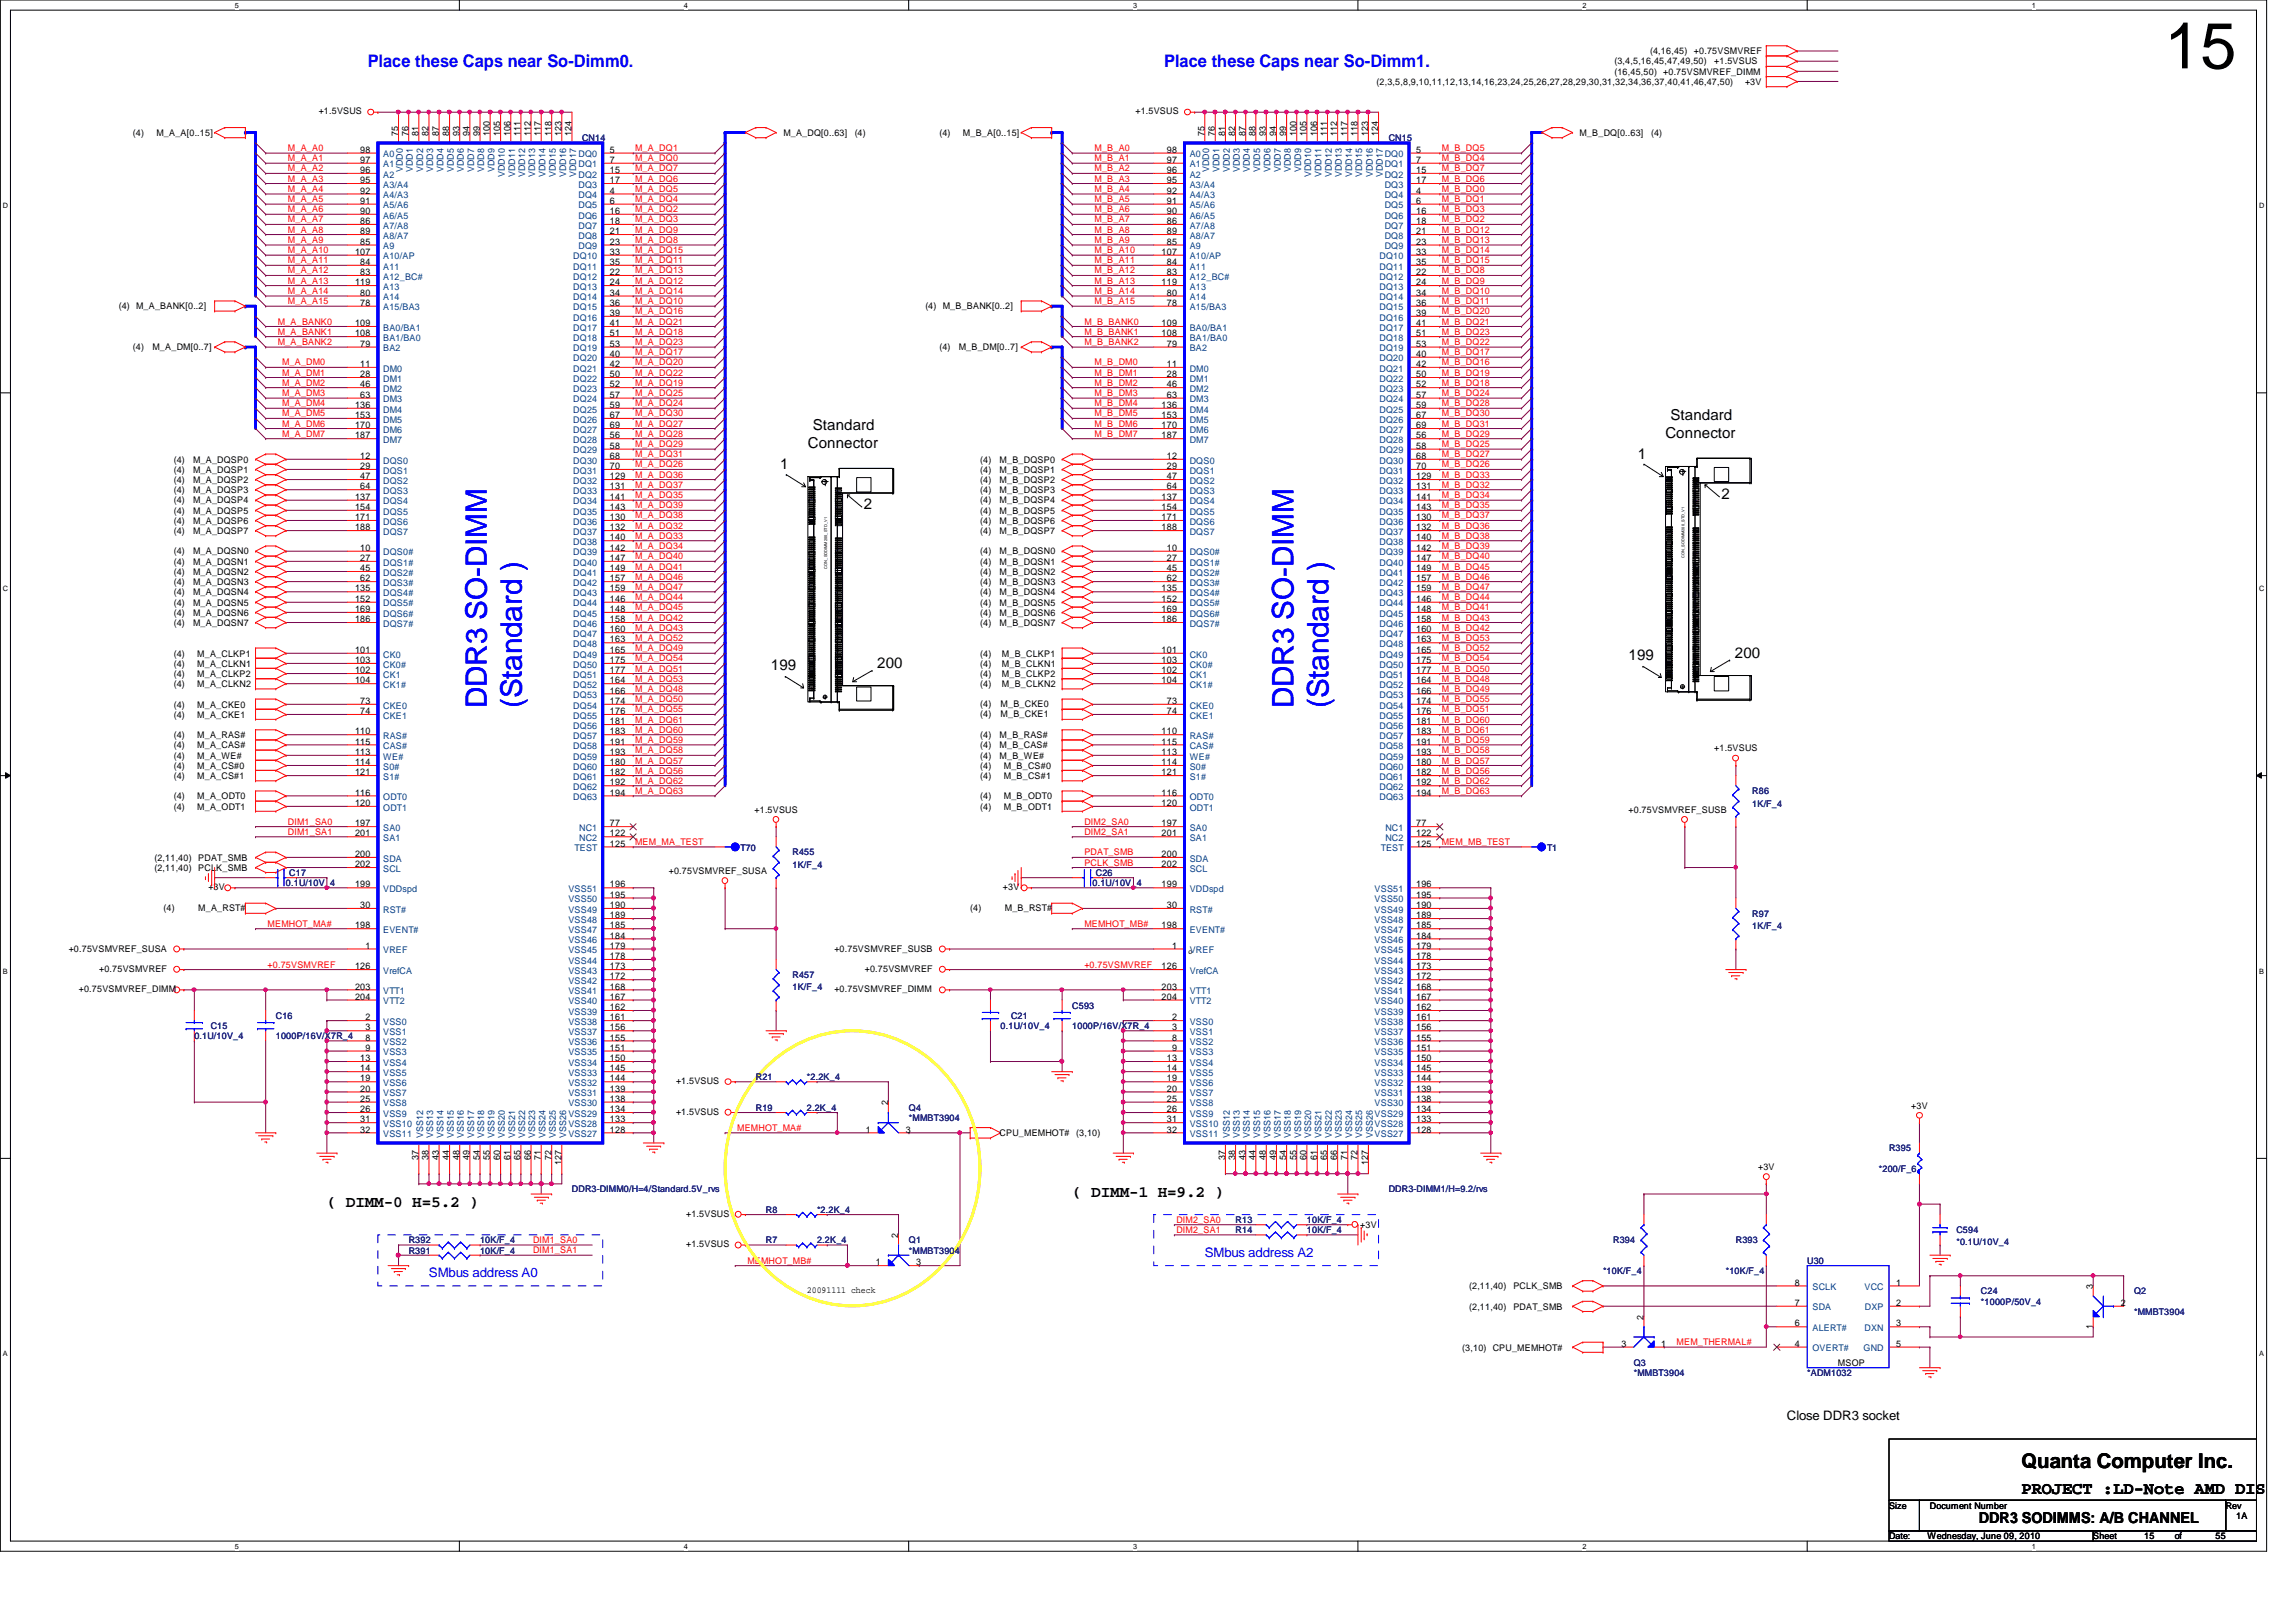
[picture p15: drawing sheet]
<svg xmlns="http://www.w3.org/2000/svg" width="297mm" height="210mm" viewBox="0 0 297 210" stroke-linecap="round" stroke-linejoin="round" font-family="sans-serif">
<defs><g id="words">
<text font-size="8.4" x="280" y="8.8">15</text>
<g font-size="3.8" fill="#00f">
<text x="63" y="91.7" transform="rotate(-90 63 91.7)">DDR3 SO-DIMM</text>
<text x="67.5" y="91.7" transform="rotate(-90 67.5 91.7)">(Standard )</text>
<text x="167.3" y="91.7" transform="rotate(-90 167.3 91.7)">DDR3 SO-DIMM</text>
<text x="171.9" y="91.7" transform="rotate(-90 171.9 91.7)">(Standard )</text>
</g>
<text font-size="2.6" x="261.5" y="189.9">Quanta Computer Inc.</text>
<g font-size="2.2" fill="#00f">
<text x="47.6" y="8.7">Place these Caps near So-Dimm0.</text>
<text x="150.6" y="8.7">Place these Caps near So-Dimm1.</text>
</g>
<text font-size="2.2" x="261.5" y="193.4">PROJECT :LD-Note AMD DIS</text>
<g font-size="2.1">
<text x="138.7" y="154.9">( DIMM-1 H=9.2 )</text>
<text x="42.3" y="156.2">( DIMM-0 H=5.2 )</text>
</g>
<g font-size="1.9">
<text x="104.5" y="58">Connector</text>
<text x="105.2" y="55.7">Standard</text>
<text x="211.9" y="59.4">1</text>
<text x="215.5" y="56.7">Connector</text>
<text x="216.1" y="54.4">Standard</text>
<text x="100.9" y="60.7">1</text>
<text x="111.8" y="65.8">2</text>
<text x="222.7" y="64.5">2</text>
<text x="99.7" y="86.7">199</text>
<text x="113.5" y="86.4">200</text>
<text x="210.7" y="85.4">199</text>
<text x="224.4" y="85.1">200</text>
<text x="256" y="197.1">DDR3 SODIMMS: A/B CHANNEL</text>
</g>
<g font-size="1.7" fill="#00f">
<text x="55.5" y="165.3">SMbus address A0</text>
<text x="155.9" y="162.6">SMbus address A2</text>
</g>
<text font-size="1.7" x="231.2" y="183.8">Close DDR3 socket</text>
<g font-size="1.2">
<text x="178.1" y="11">(2,3,5,8,9,10,11,12,13,14,16,23,24,25,26,27,28,29,30,31,32,34,36,37,40,41,46,47,50)</text>
<text x="208.9" y="9.7">(16,45,50) +0.75VSMVREF_DIMM</text>
<text x="208.9" y="8.3">(3,4,5,16,45,47,49,50)</text>
<text x="213.5" y="7">(4,16,45)</text>
<text x="219.2" y="7">+0.75VSMVREF</text>
<text x="221.8" y="8.3">+1.5VSUS</text>
<text x="225.8" y="11">+3V</text>
<text x="17.2" y="17.6">(4)</text>
<text x="20.2" y="17.6">M_A_A[0..15]</text>
<text x="41.2" y="14.8">+1.5VSUS</text>
<text x="51.5" y="17.6" transform="rotate(-90 51.5 17.6)">75</text>
<text x="52.8" y="17.6" transform="rotate(-90 52.8 17.6)">76</text>
<text x="54.1" y="17.6" transform="rotate(-90 54.1 17.6)">81</text>
<text x="55.5" y="17.6" transform="rotate(-90 55.5 17.6)">82</text>
<text x="56.8" y="17.6" transform="rotate(-90 56.8 17.6)">87</text>
<text x="58.1" y="17.6" transform="rotate(-90 58.1 17.6)">88</text>
<text x="59.4" y="17.6" transform="rotate(-90 59.4 17.6)">93</text>
<text x="60.7" y="17.6" transform="rotate(-90 60.7 17.6)">94</text>
<text x="62.1" y="17.6" transform="rotate(-90 62.1 17.6)">99</text>
<text x="63.4" y="17.6" transform="rotate(-90 63.4 17.6)">100</text>
<text x="64.7" y="17.6" transform="rotate(-90 64.7 17.6)">105</text>
<text x="66" y="17.6" transform="rotate(-90 66 17.6)">106</text>
<text x="67.3" y="17.6" transform="rotate(-90 67.3 17.6)">111</text>
<text x="68.7" y="17.6" transform="rotate(-90 68.7 17.6)">112</text>
<text x="70" y="17.6" transform="rotate(-90 70 17.6)">117</text>
<text x="71.3" y="17.6" transform="rotate(-90 71.3 17.6)">118</text>
<text x="72.6" y="17.6" transform="rotate(-90 72.6 17.6)">123</text>
<text x="74" y="17.6" transform="rotate(-90 74 17.6)">124</text>
<text x="101.3" y="17.6">M_A_DQ[0..63]</text>
<text x="110.6" y="17.6">(4)</text>
<text x="121.5" y="17.6">(4)</text>
<text x="124.6" y="17.6">M_B_A[0..15]</text>
<text x="146.9" y="14.8">+1.5VSUS</text>
<text x="155.8" y="17.6" transform="rotate(-90 155.8 17.6)">75</text>
<text x="157.2" y="17.6" transform="rotate(-90 157.2 17.6)">76</text>
<text x="158.5" y="17.6" transform="rotate(-90 158.5 17.6)">81</text>
<text x="159.8" y="17.6" transform="rotate(-90 159.8 17.6)">82</text>
<text x="161.1" y="17.6" transform="rotate(-90 161.1 17.6)">87</text>
<text x="162.4" y="17.6" transform="rotate(-90 162.4 17.6)">88</text>
<text x="163.8" y="17.6" transform="rotate(-90 163.8 17.6)">93</text>
<text x="165.1" y="17.6" transform="rotate(-90 165.1 17.6)">94</text>
<text x="166.4" y="17.6" transform="rotate(-90 166.4 17.6)">99</text>
<text x="167.7" y="17.6" transform="rotate(-90 167.7 17.6)">100</text>
<text x="169" y="17.6" transform="rotate(-90 169 17.6)">105</text>
<text x="170.4" y="17.6" transform="rotate(-90 170.4 17.6)">106</text>
<text x="171.7" y="17.6" transform="rotate(-90 171.7 17.6)">111</text>
<text x="173" y="17.6" transform="rotate(-90 173 17.6)">112</text>
<text x="174.3" y="17.6" transform="rotate(-90 174.3 17.6)">117</text>
<text x="175.6" y="17.6" transform="rotate(-90 175.6 17.6)">118</text>
<text x="177" y="17.6" transform="rotate(-90 177 17.6)">123</text>
<text x="178.3" y="17.6" transform="rotate(-90 178.3 17.6)">124</text>
<text x="204.3" y="17.6">M_B_DQ[0..63]</text>
<text x="213.6" y="17.6">(4)</text>
<text x="46.6" y="19.8">98</text>
<text x="46.6" y="21.1">97</text>
<text x="46.6" y="22.4">96</text>
<text x="46.6" y="23.7">95</text>
<text x="78.9" y="19.8">5</text>
<text x="78.9" y="21.1">7</text>
<text x="78.9" y="22.4">15</text>
<text x="78.9" y="23.7">17</text>
<text x="151" y="19.8">98</text>
<text x="151" y="21.1">97</text>
<text x="151" y="22.4">96</text>
<text x="151" y="23.7">95</text>
<text x="183.2" y="19.8">5</text>
<text x="183.2" y="21.1">7</text>
<text x="183.2" y="22.4">15</text>
<text x="183.2" y="23.7">17</text>
<text x="46.6" y="25.1">92</text>
<text x="46.6" y="26.4">91</text>
<text x="46.6" y="27.7">90</text>
<text x="46.6" y="29">86</text>
<text x="78.9" y="25.1">4</text>
<text x="78.9" y="26.4">6</text>
<text x="78.9" y="27.7">16</text>
<text x="78.9" y="29">18</text>
<text x="151" y="25.1">92</text>
<text x="151" y="26.4">91</text>
<text x="151" y="27.7">90</text>
<text x="151" y="29">86</text>
<text x="183.2" y="25.1">4</text>
<text x="183.2" y="26.4">6</text>
<text x="183.2" y="27.7">16</text>
<text x="183.2" y="29">18</text>
<text x="45.9" y="33">107</text>
<text x="46.6" y="30.3">89</text>
<text x="46.6" y="31.7">85</text>
<text x="46.6" y="34.3">84</text>
<text x="46.6" y="35.6">83</text>
<text x="78.9" y="30.3">21</text>
<text x="78.9" y="31.7">23</text>
<text x="78.9" y="33">33</text>
<text x="78.9" y="34.3">35</text>
<text x="78.9" y="35.6">22</text>
<text x="150.3" y="33">107</text>
<text x="151" y="30.3">89</text>
<text x="151" y="31.7">85</text>
<text x="151" y="34.3">84</text>
<text x="151" y="35.6">83</text>
<text x="183.2" y="30.3">21</text>
<text x="183.2" y="31.7">23</text>
<text x="183.2" y="33">33</text>
<text x="183.2" y="34.3">35</text>
<text x="183.2" y="35.6">22</text>
<text x="15.4" y="40">(4) M_A_BANK[0..2]</text>
<text x="45.9" y="36.9">119</text>
<text x="46.6" y="38.3">80</text>
<text x="46.6" y="39.6">78</text>
<text x="78.9" y="36.9">24</text>
<text x="78.9" y="38.3">34</text>
<text x="78.9" y="39.6">36</text>
<text x="78.9" y="40.9">39</text>
<text x="119.7" y="40">(4) M_B_BANK[0..2]</text>
<text x="150.3" y="36.9">119</text>
<text x="151" y="38.3">80</text>
<text x="151" y="39.6">78</text>
<text x="183.2" y="36.9">24</text>
<text x="183.2" y="38.3">34</text>
<text x="183.2" y="39.6">36</text>
<text x="183.2" y="40.9">39</text>
<text x="17.2" y="45.3">(4)</text>
<text x="19.7" y="45.3">M_A_DM[0..7]</text>
<text x="45.9" y="42.2">109</text>
<text x="45.9" y="43.5">108</text>
<text x="46.6" y="47.5">11</text>
<text x="46.6" y="44.9">79</text>
<text x="78.9" y="42.2">41</text>
<text x="78.9" y="43.5">51</text>
<text x="78.9" y="44.9">53</text>
<text x="78.9" y="46.2">40</text>
<text x="78.9" y="47.5">42</text>
<text x="121.5" y="45.3">(4)</text>
<text x="124" y="45.3">M_B_DM[0..7]</text>
<text x="150.3" y="42.2">109</text>
<text x="150.3" y="43.5">108</text>
<text x="151" y="47.5">11</text>
<text x="151" y="44.9">79</text>
<text x="183.2" y="42.2">41</text>
<text x="183.2" y="43.5">51</text>
<text x="183.2" y="44.9">53</text>
<text x="183.2" y="46.2">40</text>
<text x="183.2" y="47.5">42</text>
<text x="45.9" y="52.8">136</text>
<text x="46.6" y="48.8">28</text>
<text x="46.6" y="50.1">46</text>
<text x="46.6" y="51.5">63</text>
<text x="78.9" y="48.8">50</text>
<text x="78.9" y="50.1">52</text>
<text x="78.9" y="51.5">57</text>
<text x="78.9" y="52.8">59</text>
<text x="150.3" y="52.8">136</text>
<text x="151" y="48.8">28</text>
<text x="151" y="50.1">46</text>
<text x="151" y="51.5">63</text>
<text x="183.2" y="48.8">50</text>
<text x="183.2" y="50.1">52</text>
<text x="183.2" y="51.5">57</text>
<text x="183.2" y="52.8">59</text>
<text x="22.5" y="59.9">(4)</text>
<text x="25" y="59.9">M_A_DQSP0</text>
<text x="45.9" y="54.1">153</text>
<text x="45.9" y="55.4">170</text>
<text x="45.9" y="56.7">187</text>
<text x="46.6" y="59.4">12</text>
<text x="78.9" y="54.1">67</text>
<text x="78.9" y="55.4">69</text>
<text x="78.9" y="56.7">56</text>
<text x="78.9" y="58.1">58</text>
<text x="78.9" y="59.4">68</text>
<text x="126.8" y="59.9">(4)</text>
<text x="129.3" y="59.9">M_B_DQSP0</text>
<text x="150.3" y="54.1">153</text>
<text x="150.3" y="55.4">170</text>
<text x="150.3" y="56.7">187</text>
<text x="151" y="59.4">12</text>
<text x="183.2" y="54.1">67</text>
<text x="183.2" y="55.4">69</text>
<text x="183.2" y="56.7">56</text>
<text x="183.2" y="58.1">58</text>
<text x="183.2" y="59.4">68</text>
<text x="22.5" y="61.2">(4)</text>
<text x="22.5" y="62.5">(4)</text>
<text x="22.5" y="63.8">(4)</text>
<text x="22.5" y="65.2">(4)</text>
<text x="25" y="61.2">M_A_DQSP1</text>
<text x="25" y="62.5">M_A_DQSP2</text>
<text x="25" y="63.8">M_A_DQSP3</text>
<text x="25" y="65.2">M_A_DQSP4</text>
<text x="45.9" y="64.7">137</text>
<text x="45.9" y="66">154</text>
<text x="46.6" y="60.7">29</text>
<text x="46.6" y="62">47</text>
<text x="46.6" y="63.3">64</text>
<text x="78.9" y="60.7">70</text>
<text x="78.9" y="62">129</text>
<text x="78.9" y="63.3">131</text>
<text x="78.9" y="64.7">141</text>
<text x="78.9" y="66">143</text>
<text x="126.8" y="62.5">(4)</text>
<text x="126.8" y="63.8">(4)</text>
<text x="126.8" y="65.2">(4)</text>
<text x="126.8" y="61.2">(4)</text>
<text x="129.3" y="62.5">M_B_DQSP2</text>
<text x="129.3" y="63.8">M_B_DQSP3</text>
<text x="129.3" y="65.2">M_B_DQSP4</text>
<text x="129.3" y="61.2">M_B_DQSP1</text>
<text x="150.3" y="64.7">137</text>
<text x="150.3" y="66">154</text>
<text x="151" y="60.7">29</text>
<text x="151" y="62">47</text>
<text x="151" y="63.3">64</text>
<text x="183.2" y="60.7">70</text>
<text x="183.2" y="62">129</text>
<text x="183.2" y="63.3">131</text>
<text x="183.2" y="64.7">141</text>
<text x="183.2" y="66">143</text>
<text x="22.5" y="66.5">(4)</text>
<text x="22.5" y="67.8">(4)</text>
<text x="22.5" y="69.1">(4)</text>
<text x="22.5" y="71.8">(4)</text>
<text x="25" y="66.5">M_A_DQSP5</text>
<text x="25" y="67.8">M_A_DQSP6</text>
<text x="25" y="69.1">M_A_DQSP7</text>
<text x="25" y="71.8">M_A_DQSN0</text>
<text x="45.9" y="67.3">171</text>
<text x="45.9" y="68.6">188</text>
<text x="46.6" y="71.3">10</text>
<text x="78.9" y="67.3">130</text>
<text x="78.9" y="68.6">132</text>
<text x="78.9" y="69.9">140</text>
<text x="78.9" y="71.3">142</text>
<text x="126.8" y="66.5">(4)</text>
<text x="126.8" y="67.8">(4)</text>
<text x="126.8" y="69.1">(4)</text>
<text x="126.8" y="71.8">(4)</text>
<text x="129.3" y="66.5">M_B_DQSP5</text>
<text x="129.3" y="67.8">M_B_DQSP6</text>
<text x="129.3" y="69.1">M_B_DQSP7</text>
<text x="129.3" y="71.8">M_B_DQSN0</text>
<text x="150.3" y="67.3">171</text>
<text x="150.3" y="68.6">188</text>
<text x="151" y="71.3">10</text>
<text x="183.2" y="67.3">130</text>
<text x="183.2" y="68.6">132</text>
<text x="183.2" y="69.9">140</text>
<text x="183.2" y="71.3">142</text>
<text x="22.5" y="73.1">(4)</text>
<text x="22.5" y="74.4">(4)</text>
<text x="22.5" y="75.7">(4)</text>
<text x="22.5" y="77">(4)</text>
<text x="25" y="73.1">M_A_DQSN1</text>
<text x="25" y="74.4">M_A_DQSN2</text>
<text x="25" y="75.7">M_A_DQSN3</text>
<text x="25" y="77">M_A_DQSN4</text>
<text x="45.9" y="76.5">135</text>
<text x="45.9" y="77.9">152</text>
<text x="46.6" y="72.6">27</text>
<text x="46.6" y="73.9">45</text>
<text x="46.6" y="75.2">62</text>
<text x="78.9" y="72.6">147</text>
<text x="78.9" y="73.9">149</text>
<text x="78.9" y="75.2">157</text>
<text x="78.9" y="76.5">159</text>
<text x="78.9" y="77.9">146</text>
<text x="126.8" y="77">(4)</text>
<text x="126.8" y="73.1">(4)</text>
<text x="126.8" y="74.4">(4)</text>
<text x="126.8" y="75.7">(4)</text>
<text x="129.3" y="77">M_B_DQSN4</text>
<text x="129.3" y="73.1">M_B_DQSN1</text>
<text x="129.3" y="74.4">M_B_DQSN2</text>
<text x="129.3" y="75.7">M_B_DQSN3</text>
<text x="150.3" y="76.5">135</text>
<text x="150.3" y="77.9">152</text>
<text x="151" y="72.6">27</text>
<text x="151" y="73.9">45</text>
<text x="151" y="75.2">62</text>
<text x="183.2" y="72.6">147</text>
<text x="183.2" y="73.9">149</text>
<text x="183.2" y="75.2">157</text>
<text x="183.2" y="76.5">159</text>
<text x="183.2" y="77.9">146</text>
<text x="22.5" y="78.4">(4)</text>
<text x="22.5" y="79.7">(4)</text>
<text x="22.5" y="81">(4)</text>
<text x="25" y="78.4">M_A_DQSN5</text>
<text x="25" y="79.7">M_A_DQSN6</text>
<text x="25" y="81">M_A_DQSN7</text>
<text x="45.9" y="79.2">169</text>
<text x="45.9" y="80.5">186</text>
<text x="78.9" y="79.2">148</text>
<text x="78.9" y="80.5">158</text>
<text x="78.9" y="81.8">160</text>
<text x="78.9" y="83.1">163</text>
<text x="126.8" y="78.4">(4)</text>
<text x="126.8" y="79.7">(4)</text>
<text x="126.8" y="81">(4)</text>
<text x="129.3" y="78.4">M_B_DQSN5</text>
<text x="129.3" y="79.7">M_B_DQSN6</text>
<text x="129.3" y="81">M_B_DQSN7</text>
<text x="150.3" y="79.2">169</text>
<text x="150.3" y="80.5">186</text>
<text x="183.2" y="79.2">148</text>
<text x="183.2" y="80.5">158</text>
<text x="183.2" y="81.8">160</text>
<text x="183.2" y="83.1">163</text>
<text x="22.5" y="85">(4)</text>
<text x="22.5" y="86.3">(4)</text>
<text x="22.5" y="87.6">(4)</text>
<text x="22.5" y="88.9">(4)</text>
<text x="25.5" y="85">M_A_CLKP1</text>
<text x="25.5" y="86.3">M_A_CLKN1</text>
<text x="25.5" y="87.6">M_A_CLKP2</text>
<text x="25.5" y="88.9">M_A_CLKN2</text>
<text x="45.9" y="84.5">101</text>
<text x="45.9" y="85.8">103</text>
<text x="45.9" y="87.1">102</text>
<text x="45.9" y="88.4">104</text>
<text x="78.9" y="84.5">165</text>
<text x="78.9" y="85.8">175</text>
<text x="78.9" y="87.1">177</text>
<text x="78.9" y="88.4">164</text>
<text x="78.9" y="89.7">166</text>
<text x="126.8" y="85">(4)</text>
<text x="126.8" y="86.3">(4)</text>
<text x="126.8" y="87.6">(4)</text>
<text x="126.8" y="88.9">(4)</text>
<text x="129.6" y="85">M_B_CLKP1</text>
<text x="129.6" y="86.3">M_B_CLKN1</text>
<text x="129.6" y="87.6">M_B_CLKP2</text>
<text x="129.6" y="88.9">M_B_CLKN2</text>
<text x="150.3" y="84.5">101</text>
<text x="150.3" y="85.8">103</text>
<text x="150.3" y="87.1">102</text>
<text x="150.3" y="88.4">104</text>
<text x="183.2" y="84.5">165</text>
<text x="183.2" y="85.8">175</text>
<text x="183.2" y="87.1">177</text>
<text x="183.2" y="88.4">164</text>
<text x="183.2" y="89.7">166</text>
<text x="22.5" y="91.6">(4)</text>
<text x="22.5" y="92.9">(4)</text>
<text x="22.5" y="95.5">(4)</text>
<text x="25.5" y="91.6">M_A_CKE0</text>
<text x="25.5" y="92.9">M_A_CKE1</text>
<text x="25.5" y="95.5">M_A_RAS#</text>
<text x="45.9" y="95">110</text>
<text x="46.6" y="91.1">73</text>
<text x="46.6" y="92.4">74</text>
<text x="78.9" y="91.1">174</text>
<text x="78.9" y="92.4">176</text>
<text x="78.9" y="93.7">181</text>
<text x="78.9" y="95">183</text>
<text x="126.8" y="91.4">(4)</text>
<text x="126.8" y="92.8">(4)</text>
<text x="126.8" y="95.5">(4)</text>
<text x="129.3" y="95.5">M_B_RAS#</text>
<text x="129.5" y="91.4">M_B_CKE0</text>
<text x="129.5" y="92.8">M_B_CKE1</text>
<text x="150.3" y="95">110</text>
<text x="151" y="91.1">73</text>
<text x="151" y="92.4">74</text>
<text x="183.2" y="91.1">174</text>
<text x="183.2" y="92.4">176</text>
<text x="183.2" y="93.7">181</text>
<text x="183.2" y="95">183</text>
<text x="22.5" y="96.9">(4)</text>
<text x="22.5" y="98.2">(4)</text>
<text x="22.5" y="99.5">(4)</text>
<text x="22.5" y="100.8">(4)</text>
<text x="25.5" y="96.9">M_A_CAS#</text>
<text x="25.5" y="98.2">M_A_WE#</text>
<text x="25.5" y="99.5">M_A_CS#0</text>
<text x="25.5" y="100.8">M_A_CS#1</text>
<text x="45.9" y="96.4">115</text>
<text x="45.9" y="97.7">113</text>
<text x="45.9" y="99">114</text>
<text x="45.9" y="100.3">121</text>
<text x="78.9" y="96.4">191</text>
<text x="78.9" y="97.7">193</text>
<text x="78.9" y="99">180</text>
<text x="78.9" y="100.3">182</text>
<text x="78.9" y="101.6">192</text>
<text x="126.8" y="96.9">(4)</text>
<text x="126.8" y="98.2">(4)</text>
<text x="126.8" y="99.5">(4)</text>
<text x="126.8" y="100.8">(4)</text>
<text x="129.3" y="96.9">M_B_CAS#</text>
<text x="129.3" y="98.2">M_B_WE#</text>
<text x="129.9" y="99.5">M_B_CS#0</text>
<text x="129.9" y="100.8">M_B_CS#1</text>
<text x="150.3" y="96.4">115</text>
<text x="150.3" y="97.7">113</text>
<text x="150.3" y="99">114</text>
<text x="150.3" y="100.3">121</text>
<text x="183.2" y="96.4">191</text>
<text x="183.2" y="97.7">193</text>
<text x="183.2" y="99">180</text>
<text x="183.2" y="100.3">182</text>
<text x="183.2" y="101.6">192</text>
<text x="221.8" y="97.2">+1.5VSUS</text>
<text x="22.5" y="103.5">(4)</text>
<text x="22.5" y="104.8">(4)</text>
<text x="25.5" y="103.5">M_A_ODT0</text>
<text x="25.5" y="104.8">M_A_ODT1</text>
<text x="45.9" y="106.9">197</text>
<text x="45.9" y="103">116</text>
<text x="45.9" y="104.3">120</text>
<text x="78.9" y="103">194</text>
<text x="78.9" y="106.9">77</text>
<text x="97.6" y="105.2">+1.5VSUS</text>
<text x="126.8" y="103.5">(4)</text>
<text x="126.8" y="104.8">(4)</text>
<text x="129.9" y="103.5">M_B_ODT0</text>
<text x="129.9" y="104.8">M_B_ODT1</text>
<text x="150.3" y="106.9">197</text>
<text x="150.3" y="103">116</text>
<text x="150.3" y="104.3">120</text>
<text x="183.2" y="103">194</text>
<text x="183.2" y="106.9">77</text>
<text x="210.7" y="105.2">+0.75VSMVREF_SUSB</text>
<text x="20" y="111.4">(2,11,40)</text>
<text x="20" y="112.7">(2,11,40)</text>
<text x="25.7" y="111.4">PDAT_SMB</text>
<text x="25.7" y="112.7">PCLK_SMB</text>
<text x="45.9" y="108.2">201</text>
<text x="45.9" y="110.9">200</text>
<text x="45.9" y="112.2">202</text>
<text x="78.9" y="108.2">122</text>
<text x="78.9" y="109.6">125</text>
<text x="86.5" y="113.1">+0.75VSMVREF_SUSA</text>
<text x="150.3" y="108.2">201</text>
<text x="150.3" y="110.9">200</text>
<text x="150.3" y="112.2">202</text>
<text x="183.2" y="108.2">122</text>
<text x="183.2" y="109.6">125</text>
<text x="21.2" y="117.9">(4)</text>
<text x="25.7" y="117.9">M_A_RST#</text>
<text x="27" y="115.2">+3V</text>
<text x="45.9" y="114.9">199</text>
<text x="46.6" y="117.5">30</text>
<text x="78.9" y="118.8">189</text>
<text x="78.9" y="114.9">196</text>
<text x="78.9" y="117.5">190</text>
<text x="78.9" y="116.2">195</text>
<text x="125.5" y="117.9">(4)</text>
<text x="129.7" y="115.2">+3V</text>
<text x="130" y="117.9">M_B_RST#</text>
<text x="150.3" y="114.9">199</text>
<text x="151" y="117.5">30</text>
<text x="183.2" y="118.8">189</text>
<text x="183.2" y="114.9">196</text>
<text x="183.2" y="117.5">190</text>
<text x="183.2" y="116.2">195</text>
<text x="8.9" y="123.1">+0.75VSMVREF_SUSA</text>
<text x="12.8" y="125.8">+0.75VSMVREF</text>
<text x="45.9" y="120.1">198</text>
<text x="45.9" y="125.4">126</text>
<text x="47.3" y="122.8">1</text>
<text x="78.9" y="120.1">185</text>
<text x="78.9" y="121.5">184</text>
<text x="78.9" y="122.8">179</text>
<text x="78.9" y="124.1">178</text>
<text x="78.9" y="125.4">173</text>
<text x="107.9" y="123.1">+0.75VSMVREF_SUSB</text>
<text x="111.9" y="125.8">+0.75VSMVREF</text>
<text x="150.3" y="120.1">198</text>
<text x="150.3" y="125.4">126</text>
<text x="151.6" y="122.8">1</text>
<text x="183.2" y="120.1">185</text>
<text x="183.2" y="121.5">184</text>
<text x="183.2" y="122.8">179</text>
<text x="183.2" y="124.1">178</text>
<text x="183.2" y="125.4">173</text>
<text x="10.2" y="128.4">+0.75VSMVREF_DIMM</text>
<text x="45.9" y="129.4">204</text>
<text x="45.9" y="128.1">203</text>
<text x="78.9" y="126.7">172</text>
<text x="78.9" y="128.1">168</text>
<text x="78.9" y="129.4">167</text>
<text x="78.9" y="130.7">162</text>
<text x="107.9" y="128.4">+0.75VSMVREF_DIMM</text>
<text x="150.3" y="129.4">204</text>
<text x="150.3" y="128.1">203</text>
<text x="183.2" y="126.7">172</text>
<text x="183.2" y="128.1">168</text>
<text x="183.2" y="129.4">167</text>
<text x="183.2" y="130.7">162</text>
<text x="46.6" y="137.3">13</text>
<text x="47.3" y="132">2</text>
<text x="47.3" y="133.3">3</text>
<text x="47.3" y="134.7">8</text>
<text x="47.3" y="136">9</text>
<text x="78.9" y="137.3">150</text>
<text x="78.9" y="136">151</text>
<text x="78.9" y="134.7">155</text>
<text x="78.9" y="133.3">156</text>
<text x="78.9" y="132">161</text>
<text x="151" y="137.3">13</text>
<text x="151.6" y="132">2</text>
<text x="151.6" y="133.3">3</text>
<text x="151.6" y="134.7">8</text>
<text x="151.6" y="136">9</text>
<text x="183.2" y="137.3">150</text>
<text x="183.2" y="136">151</text>
<text x="183.2" y="134.7">155</text>
<text x="183.2" y="133.3">156</text>
<text x="183.2" y="132">161</text>
<text x="46.6" y="138.6">14</text>
<text x="46.6" y="140">19</text>
<text x="46.6" y="141.3">20</text>
<text x="46.6" y="142.6">25</text>
<text x="46.6" y="143.9">26</text>
<text x="78.9" y="138.6">145</text>
<text x="78.9" y="140">144</text>
<text x="78.9" y="141.3">139</text>
<text x="78.9" y="142.6">138</text>
<text x="78.9" y="143.9">134</text>
<text x="87.5" y="140.3">+1.5VSUS</text>
<text x="114.9" y="143" transform="rotate(-90 114.9 143)">2</text>
<text x="151" y="138.6">14</text>
<text x="151" y="140">19</text>
<text x="151" y="141.3">20</text>
<text x="151" y="142.6">25</text>
<text x="151" y="143.9">26</text>
<text x="183.2" y="138.6">145</text>
<text x="183.2" y="140">144</text>
<text x="183.2" y="141.3">139</text>
<text x="183.2" y="142.6">138</text>
<text x="183.2" y="143.9">134</text>
<text x="247.3" y="143.5">+3V</text>
<text x="46.6" y="145.2">31</text>
<text x="46.6" y="146.6">32</text>
<text x="78.9" y="145.2">133</text>
<text x="78.9" y="146.6">128</text>
<text x="87.5" y="144.3">+1.5VSUS</text>
<text x="112" y="146.6">1</text>
<text x="117.2" y="146.6">3</text>
<text x="129.3" y="147">CPU_MEMHOT#</text>
<text x="139.2" y="147">(3,10)</text>
<text x="151" y="145.2">31</text>
<text x="151" y="146.6">32</text>
<text x="183.2" y="145.2">133</text>
<text x="183.2" y="146.6">128</text>
<text x="54.1" y="150.1" transform="rotate(-90 54.1 150.1)">37</text>
<text x="55.5" y="150.1" transform="rotate(-90 55.5 150.1)">38</text>
<text x="56.8" y="150.1" transform="rotate(-90 56.8 150.1)">43</text>
<text x="58.1" y="150.1" transform="rotate(-90 58.1 150.1)">44</text>
<text x="59.4" y="150.1" transform="rotate(-90 59.4 150.1)">48</text>
<text x="60.7" y="150.1" transform="rotate(-90 60.7 150.1)">49</text>
<text x="62.1" y="150.1" transform="rotate(-90 62.1 150.1)">54</text>
<text x="63.4" y="150.1" transform="rotate(-90 63.4 150.1)">55</text>
<text x="64.7" y="150.1" transform="rotate(-90 64.7 150.1)">60</text>
<text x="66" y="150.1" transform="rotate(-90 66 150.1)">61</text>
<text x="67.3" y="150.1" transform="rotate(-90 67.3 150.1)">65</text>
<text x="68.7" y="150.1" transform="rotate(-90 68.7 150.1)">66</text>
<text x="70" y="150.1" transform="rotate(-90 70 150.1)">71</text>
<text x="71.3" y="150.1" transform="rotate(-90 71.3 150.1)">72</text>
<text x="72.6" y="150.7" transform="rotate(-90 72.6 150.7)">127</text>
<text x="158.5" y="150.1" transform="rotate(-90 158.5 150.1)">37</text>
<text x="159.8" y="150.1" transform="rotate(-90 159.8 150.1)">38</text>
<text x="161.1" y="150.1" transform="rotate(-90 161.1 150.1)">43</text>
<text x="162.4" y="150.1" transform="rotate(-90 162.4 150.1)">44</text>
<text x="163.8" y="150.1" transform="rotate(-90 163.8 150.1)">48</text>
<text x="165.1" y="150.1" transform="rotate(-90 165.1 150.1)">49</text>
<text x="166.4" y="150.1" transform="rotate(-90 166.4 150.1)">54</text>
<text x="167.7" y="150.1" transform="rotate(-90 167.7 150.1)">55</text>
<text x="169" y="150.1" transform="rotate(-90 169 150.1)">60</text>
<text x="170.4" y="150.1" transform="rotate(-90 170.4 150.1)">61</text>
<text x="171.7" y="150.1" transform="rotate(-90 171.7 150.1)">65</text>
<text x="173" y="150.1" transform="rotate(-90 173 150.1)">66</text>
<text x="174.3" y="150.1" transform="rotate(-90 174.3 150.1)">71</text>
<text x="175.6" y="150.1" transform="rotate(-90 175.6 150.1)">72</text>
<text x="177" y="150.7" transform="rotate(-90 177 150.7)">127</text>
<text x="227.5" y="151.4">+3V</text>
<text x="88.8" y="161.4">+1.5VSUS</text>
<text x="88.8" y="157.5">+1.5VSUS</text>
<text x="116.2" y="160.2" transform="rotate(-90 116.2 160.2)">2</text>
<text x="176" y="158.9">+3V</text>
<text x="104.4" y="167.4">20091111 check</text>
<text x="113.3" y="163.7">1</text>
<text x="118.5" y="163.7">3</text>
<text x="190.1" y="166.8">(2,11,40)</text>
<text x="195.8" y="166.8">PCLK_SMB</text>
<text x="232.2" y="166.4">8</text>
<text x="245.3" y="166.4">1</text>
<text x="270.8" y="166.8" transform="rotate(-90 270.8 166.8)">3</text>
<text x="190.1" y="169.5">(2,11,40)</text>
<text x="195.8" y="169.5">PDAT_SMB</text>
<text x="212.6" y="170.8" transform="rotate(-90 212.6 170.8)">2</text>
<text x="232.2" y="169">7</text>
<text x="232.2" y="171.7">6</text>
<text x="245.3" y="169">2</text>
<text x="245.3" y="171.7">3</text>
<text x="270.8" y="172" transform="rotate(-90 270.8 172)">1</text>
<text x="274.4" y="169">2</text>
<text x="189.2" y="174.8">(3,10) CPU_MEMHOT#</text>
<text x="209.8" y="174.3">3</text>
<text x="214.9" y="174.3">1</text>
<text x="232.2" y="174.3">4</text>
<text x="237.8" y="176.7">MSOP</text>
<text x="245.3" y="174.3">5</text>
<text x="244.4" y="195.2">Size</text>
<text x="249.7" y="195.2">Document Number</text>
<text x="287.9" y="195.2">Rev</text>
<text x="289.3" y="196.6">1A</text>
<text x="244.4" y="199.2">Date:</text>
<text x="249.4" y="199.2">Wednesday, June 09, 2010</text>
<text x="270.8" y="199.2">Sheet</text>
<text x="277.4" y="199.2">15</text>
<text x="281.3" y="199.2">of</text>
<text x="286.6" y="199.2">55</text>
</g>
<g font-size="1.2" fill="#f00">
<text x="37.3" y="22.2">M_A_A2</text>
<text x="37.3" y="23.5">M_A_A3</text>
<text x="37.3" y="20.9">M_A_A1</text>
<text x="37.3" y="19.6">M_A_A0</text>
<text x="82.2" y="19.6">M_A_DQ1</text>
<text x="82.2" y="20.9">M_A_DQ0</text>
<text x="82.2" y="23.5">M_A_DQ6</text>
<text x="82.2" y="22.2">M_A_DQ7</text>
<text x="141.6" y="23.5">M_B_A3</text>
<text x="141.6" y="19.6">M_B_A0</text>
<text x="141.6" y="20.9">M_B_A1</text>
<text x="141.6" y="22.2">M_B_A2</text>
<text x="186.5" y="22.2">M_B_DQ7</text>
<text x="186.5" y="19.6">M_B_DQ5</text>
<text x="186.5" y="23.5">M_B_DQ6</text>
<text x="186.5" y="20.9">M_B_DQ4</text>
<text x="37.3" y="24.8">M_A_A4</text>
<text x="37.3" y="26.2">M_A_A5</text>
<text x="37.3" y="27.5">M_A_A6</text>
<text x="37.3" y="28.8">M_A_A7</text>
<text x="82.2" y="24.8">M_A_DQ5</text>
<text x="82.2" y="27.5">M_A_DQ2</text>
<text x="82.2" y="28.8">M_A_DQ3</text>
<text x="82.2" y="26.2">M_A_DQ4</text>
<text x="141.6" y="28.8">M_B_A7</text>
<text x="141.6" y="24.8">M_B_A4</text>
<text x="141.6" y="26.2">M_B_A5</text>
<text x="141.6" y="27.5">M_B_A6</text>
<text x="186.5" y="26.2">M_B_DQ1</text>
<text x="186.5" y="24.8">M_B_DQ0</text>
<text x="186.5" y="27.5">M_B_DQ3</text>
<text x="186.5" y="28.8">M_B_DQ2</text>
<text x="37.3" y="31.5">M_A_A9</text>
<text x="37.3" y="32.8">M_A_A10</text>
<text x="37.3" y="34.1">M_A_A11</text>
<text x="37.3" y="35.4">M_A_A12</text>
<text x="37.3" y="30.1">M_A_A8</text>
<text x="82.2" y="30.1">M_A_DQ9</text>
<text x="82.2" y="31.5">M_A_DQ8</text>
<text x="82.2" y="34.1">M_A_DQ11</text>
<text x="82.2" y="32.8">M_A_DQ15</text>
<text x="82.2" y="35.4">M_A_DQ13</text>
<text x="141.6" y="30.1">M_B_A8</text>
<text x="141.6" y="34.1">M_B_A11</text>
<text x="141.6" y="35.4">M_B_A12</text>
<text x="141.6" y="31.5">M_B_A9</text>
<text x="141.6" y="32.8">M_B_A10</text>
<text x="186.5" y="31.5">M_B_DQ13</text>
<text x="186.5" y="34.1">M_B_DQ15</text>
<text x="186.5" y="32.8">M_B_DQ14</text>
<text x="186.5" y="30.1">M_B_DQ12</text>
<text x="186.5" y="35.4">M_B_DQ8</text>
<text x="35.9" y="42">M_A_BANK0</text>
<text x="37.3" y="39.4">M_A_A15</text>
<text x="37.3" y="36.7">M_A_A13</text>
<text x="37.3" y="38.1">M_A_A14</text>
<text x="82.2" y="38.1">M_A_DQ14</text>
<text x="82.2" y="36.7">M_A_DQ12</text>
<text x="82.2" y="40.7">M_A_DQ16</text>
<text x="82.2" y="39.4">M_A_DQ10</text>
<text x="82.2" y="42">M_A_DQ21</text>
<text x="140.3" y="42">M_B_BANK0</text>
<text x="141.6" y="38.1">M_B_A14</text>
<text x="141.6" y="39.4">M_B_A15</text>
<text x="141.6" y="36.7">M_B_A13</text>
<text x="186.5" y="42">M_B_DQ21</text>
<text x="186.5" y="39.4">M_B_DQ11</text>
<text x="186.5" y="38.1">M_B_DQ10</text>
<text x="186.5" y="36.7">M_B_DQ9</text>
<text x="186.5" y="40.7">M_B_DQ20</text>
<text x="35.9" y="44.7">M_A_BANK2</text>
<text x="35.9" y="43.3">M_A_BANK1</text>
<text x="36.5" y="47.3">M_A_DM0</text>
<text x="82.2" y="46">M_A_DQ17</text>
<text x="82.2" y="43.3">M_A_DQ18</text>
<text x="82.2" y="44.7">M_A_DQ23</text>
<text x="82.2" y="47.3">M_A_DQ20</text>
<text x="140.3" y="43.3">M_B_BANK1</text>
<text x="140.3" y="44.7">M_B_BANK2</text>
<text x="141.6" y="47.3">M_B_DM0</text>
<text x="186.5" y="46">M_B_DQ17</text>
<text x="186.5" y="43.3">M_B_DQ23</text>
<text x="186.5" y="44.7">M_B_DQ22</text>
<text x="186.5" y="47.3">M_B_DQ16</text>
<text x="36.5" y="49.9">M_A_DM2</text>
<text x="36.5" y="51.3">M_A_DM3</text>
<text x="36.5" y="52.6">M_A_DM4</text>
<text x="36.5" y="53.9">M_A_DM5</text>
<text x="36.5" y="48.6">M_A_DM1</text>
<text x="82.2" y="53.9">M_A_DQ30</text>
<text x="82.2" y="48.6">M_A_DQ22</text>
<text x="82.2" y="51.3">M_A_DQ25</text>
<text x="82.2" y="49.9">M_A_DQ19</text>
<text x="82.2" y="52.6">M_A_DQ24</text>
<text x="141.6" y="48.6">M_B_DM1</text>
<text x="141.6" y="49.9">M_B_DM2</text>
<text x="141.6" y="51.3">M_B_DM3</text>
<text x="141.6" y="52.6">M_B_DM4</text>
<text x="141.6" y="53.9">M_B_DM5</text>
<text x="186.5" y="53.9">M_B_DQ30</text>
<text x="186.5" y="52.6">M_B_DQ28</text>
<text x="186.5" y="49.9">M_B_DQ18</text>
<text x="186.5" y="51.3">M_B_DQ24</text>
<text x="186.5" y="48.6">M_B_DQ19</text>
<text x="36.5" y="55.2">M_A_DM6</text>
<text x="36.5" y="56.5">M_A_DM7</text>
<text x="82.2" y="57.9">M_A_DQ29</text>
<text x="82.2" y="55.2">M_A_DQ27</text>
<text x="82.2" y="59.2">M_A_DQ31</text>
<text x="82.2" y="56.5">M_A_DQ28</text>
<text x="141.6" y="55.2">M_B_DM6</text>
<text x="141.6" y="56.5">M_B_DM7</text>
<text x="186.5" y="57.9">M_B_DQ25</text>
<text x="186.5" y="56.5">M_B_DQ29</text>
<text x="186.5" y="59.2">M_B_DQ27</text>
<text x="186.5" y="55.2">M_B_DQ31</text>
<text x="82.2" y="63.1">M_A_DQ37</text>
<text x="82.2" y="60.5">M_A_DQ26</text>
<text x="82.2" y="61.8">M_A_DQ36</text>
<text x="82.2" y="64.5">M_A_DQ35</text>
<text x="82.2" y="65.8">M_A_DQ39</text>
<text x="186.5" y="63.1">M_B_DQ32</text>
<text x="186.5" y="65.8">M_B_DQ35</text>
<text x="186.5" y="61.8">M_B_DQ33</text>
<text x="186.5" y="64.5">M_B_DQ34</text>
<text x="186.5" y="60.5">M_B_DQ26</text>
<text x="82.2" y="69.7">M_A_DQ33</text>
<text x="82.2" y="67.1">M_A_DQ38</text>
<text x="82.2" y="71.1">M_A_DQ34</text>
<text x="82.2" y="68.4">M_A_DQ32</text>
<text x="186.5" y="71.1">M_B_DQ39</text>
<text x="186.5" y="68.4">M_B_DQ36</text>
<text x="186.5" y="67.1">M_B_DQ37</text>
<text x="186.5" y="69.7">M_B_DQ38</text>
<text x="82.2" y="73.7">M_A_DQ41</text>
<text x="82.2" y="75">M_A_DQ46</text>
<text x="82.2" y="77.7">M_A_DQ44</text>
<text x="82.2" y="72.4">M_A_DQ40</text>
<text x="82.2" y="76.3">M_A_DQ47</text>
<text x="186.5" y="73.7">M_B_DQ45</text>
<text x="186.5" y="77.7">M_B_DQ44</text>
<text x="186.5" y="72.4">M_B_DQ40</text>
<text x="186.5" y="75">M_B_DQ46</text>
<text x="186.5" y="76.3">M_B_DQ47</text>
<text x="82.2" y="81.6">M_A_DQ43</text>
<text x="82.2" y="82.9">M_A_DQ52</text>
<text x="82.2" y="79">M_A_DQ45</text>
<text x="82.2" y="80.3">M_A_DQ42</text>
<text x="186.5" y="81.6">M_B_DQ42</text>
<text x="186.5" y="82.9">M_B_DQ53</text>
<text x="186.5" y="79">M_B_DQ41</text>
<text x="186.5" y="80.3">M_B_DQ43</text>
<text x="82.2" y="84.3">M_A_DQ49</text>
<text x="82.2" y="89.5">M_A_DQ48</text>
<text x="82.2" y="86.9">M_A_DQ51</text>
<text x="82.2" y="85.6">M_A_DQ54</text>
<text x="82.2" y="88.2">M_A_DQ53</text>
<text x="186.5" y="86.9">M_B_DQ50</text>
<text x="186.5" y="88.2">M_B_DQ48</text>
<text x="186.5" y="84.3">M_B_DQ52</text>
<text x="186.5" y="85.6">M_B_DQ54</text>
<text x="186.5" y="89.5">M_B_DQ49</text>
<text x="82.2" y="92.2">M_A_DQ55</text>
<text x="82.2" y="93.5">M_A_DQ61</text>
<text x="82.2" y="90.9">M_A_DQ50</text>
<text x="82.2" y="94.8">M_A_DQ60</text>
<text x="186.5" y="90.9">M_B_DQ55</text>
<text x="186.5" y="94.8">M_B_DQ61</text>
<text x="186.5" y="92.2">M_B_DQ51</text>
<text x="186.5" y="93.5">M_B_DQ60</text>
<text x="82.2" y="97.5">M_A_DQ58</text>
<text x="82.2" y="96.1">M_A_DQ59</text>
<text x="82.2" y="100.1">M_A_DQ56</text>
<text x="82.2" y="98.8">M_A_DQ57</text>
<text x="82.2" y="101.4">M_A_DQ62</text>
<text x="186.5" y="97.5">M_B_DQ58</text>
<text x="186.5" y="101.4">M_B_DQ62</text>
<text x="186.5" y="98.8">M_B_DQ57</text>
<text x="186.5" y="100.1">M_B_DQ56</text>
<text x="186.5" y="96.1">M_B_DQ59</text>
<text x="37.3" y="106.7">DIM1_SA0</text>
<text x="82.2" y="102.7">M_A_DQ63</text>
<text x="140.3" y="106.7">DIM2_SA0</text>
<text x="186.5" y="102.7">M_B_DQ63</text>
<text x="37.3" y="108">DIM1_SA1</text>
<text x="82.2" y="109.3">MEM_MA_TEST</text>
<text x="140.3" y="110.7">PDAT_SMB</text>
<text x="140.3" y="112">PCLK_SMB</text>
<text x="140.3" y="108">DIM2_SA1</text>
<text x="186.5" y="109.3">MEM_MB_TEST</text>
<text x="34.6" y="119.9">MEMHOT_MA#</text>
<text x="140.3" y="119.9">MEMHOT_MB#</text>
<text x="34.6" y="125.2">+0.75VSMVREF</text>
<text x="140.3" y="125.2">+0.75VSMVREF</text>
<text x="95.4" y="146.3">MEMHOT_MA#</text>
<text x="69" y="160.9">DIM1_SA0</text>
<text x="152.2" y="158.2">DIM2_SA0</text>
<text x="152.2" y="159.6">DIM2_SA1</text>
<text x="69" y="162.2">DIM1_SA1</text>
<text x="96.7" y="163.5">MEMHOT_MB#</text>
<text x="216.9" y="174.1">MEM_THERMAL#</text>
</g>
<g font-size="1.2" fill="#004080">
<text x="49.6" y="20.4">A0</text>
<text x="49.6" y="21.7">A1</text>
<text x="49.6" y="23">A2</text>
<text x="52.1" y="22.3" transform="rotate(-90 52.1 22.3)">VDD0</text>
<text x="53.4" y="22.3" transform="rotate(-90 53.4 22.3)">VDD1</text>
<text x="54.7" y="22.3" transform="rotate(-90 54.7 22.3)">VDD2</text>
<text x="56" y="22.3" transform="rotate(-90 56 22.3)">VDD3</text>
<text x="57.4" y="22.3" transform="rotate(-90 57.4 22.3)">VDD4</text>
<text x="58.7" y="22.3" transform="rotate(-90 58.7 22.3)">VDD5</text>
<text x="60" y="22.3" transform="rotate(-90 60 22.3)">VDD6</text>
<text x="61.3" y="22.3" transform="rotate(-90 61.3 22.3)">VDD7</text>
<text x="62.7" y="22.3" transform="rotate(-90 62.7 22.3)">VDD8</text>
<text x="64" y="22.3" transform="rotate(-90 64 22.3)">VDD9</text>
<text x="65.3" y="22.9" transform="rotate(-90 65.3 22.9)">VDD10</text>
<text x="66.6" y="22.9" transform="rotate(-90 66.6 22.9)">VDD11</text>
<text x="67.9" y="22.9" transform="rotate(-90 67.9 22.9)">VDD12</text>
<text x="69.3" y="22.9" transform="rotate(-90 69.3 22.9)">VDD13</text>
<text x="70.6" y="22.9" transform="rotate(-90 70.6 22.9)">VDD14</text>
<text x="71.9" y="22.9" transform="rotate(-90 71.9 22.9)">VDD15</text>
<text x="73.2" y="22.9" transform="rotate(-90 73.2 22.9)">VDD16</text>
<text x="74.5" y="22.9" transform="rotate(-90 74.5 22.9)">VDD17</text>
<text x="74.8" y="20.4">DQ0</text>
<text x="74.8" y="21.7">DQ1</text>
<text x="74.8" y="23">DQ2</text>
<text x="153.9" y="20.4">A0</text>
<text x="153.9" y="21.7">A1</text>
<text x="153.9" y="23">A2</text>
<text x="156.4" y="22.3" transform="rotate(-90 156.4 22.3)">VDD0</text>
<text x="157.8" y="22.3" transform="rotate(-90 157.8 22.3)">VDD1</text>
<text x="159.1" y="22.3" transform="rotate(-90 159.1 22.3)">VDD2</text>
<text x="160.4" y="22.3" transform="rotate(-90 160.4 22.3)">VDD3</text>
<text x="161.7" y="22.3" transform="rotate(-90 161.7 22.3)">VDD4</text>
<text x="163" y="22.3" transform="rotate(-90 163 22.3)">VDD5</text>
<text x="164.4" y="22.3" transform="rotate(-90 164.4 22.3)">VDD6</text>
<text x="165.7" y="22.3" transform="rotate(-90 165.7 22.3)">VDD7</text>
<text x="167" y="22.3" transform="rotate(-90 167 22.3)">VDD8</text>
<text x="168.3" y="22.3" transform="rotate(-90 168.3 22.3)">VDD9</text>
<text x="169.6" y="22.9" transform="rotate(-90 169.6 22.9)">VDD10</text>
<text x="171" y="22.9" transform="rotate(-90 171 22.9)">VDD11</text>
<text x="172.3" y="22.9" transform="rotate(-90 172.3 22.9)">VDD12</text>
<text x="173.6" y="22.9" transform="rotate(-90 173.6 22.9)">VDD13</text>
<text x="174.9" y="22.9" transform="rotate(-90 174.9 22.9)">VDD14</text>
<text x="176.2" y="22.9" transform="rotate(-90 176.2 22.9)">VDD15</text>
<text x="177.6" y="22.9" transform="rotate(-90 177.6 22.9)">VDD16</text>
<text x="178.9" y="22.9" transform="rotate(-90 178.9 22.9)">VDD17</text>
<text x="179.2" y="20.4">DQ0</text>
<text x="179.2" y="21.7">DQ1</text>
<text x="179.2" y="23">DQ2</text>
<text x="49.6" y="24.3">A3/A4</text>
<text x="49.6" y="25.7">A4/A3</text>
<text x="49.6" y="27">A5/A6</text>
<text x="49.6" y="28.3">A6/A5</text>
<text x="49.6" y="29.6">A7/A8</text>
<text x="74.8" y="24.3">DQ3</text>
<text x="74.8" y="25.7">DQ4</text>
<text x="74.8" y="27">DQ5</text>
<text x="74.8" y="28.3">DQ6</text>
<text x="74.8" y="29.6">DQ7</text>
<text x="153.9" y="24.3">A3/A4</text>
<text x="153.9" y="25.7">A4/A3</text>
<text x="153.9" y="27">A5/A6</text>
<text x="153.9" y="28.3">A6/A5</text>
<text x="153.9" y="29.6">A7/A8</text>
<text x="179.2" y="24.3">DQ3</text>
<text x="179.2" y="25.7">DQ4</text>
<text x="179.2" y="27">DQ5</text>
<text x="179.2" y="28.3">DQ6</text>
<text x="179.2" y="29.6">DQ7</text>
<text x="49.6" y="30.9">A8/A7</text>
<text x="49.6" y="32.3">A9</text>
<text x="49.6" y="33.6">A10/AP</text>
<text x="49.6" y="34.9">A11</text>
<text x="74.2" y="33.6">DQ10</text>
<text x="74.2" y="34.9">DQ11</text>
<text x="74.8" y="30.9">DQ8</text>
<text x="74.8" y="32.3">DQ9</text>
<text x="153.9" y="30.9">A8/A7</text>
<text x="153.9" y="32.3">A9</text>
<text x="153.9" y="33.6">A10/AP</text>
<text x="153.9" y="34.9">A11</text>
<text x="178.5" y="33.6">DQ10</text>
<text x="178.5" y="34.9">DQ11</text>
<text x="179.2" y="30.9">DQ8</text>
<text x="179.2" y="32.3">DQ9</text>
<text x="49.6" y="36.2">A12_BC#</text>
<text x="49.6" y="37.5">A13</text>
<text x="49.6" y="38.9">A14</text>
<text x="49.6" y="40.2">A15/BA3</text>
<text x="74.2" y="36.2">DQ12</text>
<text x="74.2" y="37.5">DQ13</text>
<text x="74.2" y="38.9">DQ14</text>
<text x="74.2" y="40.2">DQ15</text>
<text x="74.2" y="41.5">DQ16</text>
<text x="153.9" y="36.2">A12_BC#</text>
<text x="153.9" y="37.5">A13</text>
<text x="153.9" y="38.9">A14</text>
<text x="153.9" y="40.2">A15/BA3</text>
<text x="178.5" y="36.2">DQ12</text>
<text x="178.5" y="37.5">DQ13</text>
<text x="178.5" y="38.9">DQ14</text>
<text x="178.5" y="40.2">DQ15</text>
<text x="178.5" y="41.5">DQ16</text>
<text x="49.6" y="42.8">BA0/BA1</text>
<text x="49.6" y="44.1">BA1/BA0</text>
<text x="49.6" y="45.5">BA2</text>
<text x="74.2" y="42.8">DQ17</text>
<text x="74.2" y="44.1">DQ18</text>
<text x="74.2" y="45.5">DQ19</text>
<text x="74.2" y="46.8">DQ20</text>
<text x="153.9" y="42.8">BA0/BA1</text>
<text x="153.9" y="44.1">BA1/BA0</text>
<text x="153.9" y="45.5">BA2</text>
<text x="178.5" y="42.8">DQ17</text>
<text x="178.5" y="44.1">DQ18</text>
<text x="178.5" y="45.5">DQ19</text>
<text x="178.5" y="46.8">DQ20</text>
<text x="49.6" y="48.1">DM0</text>
<text x="49.6" y="49.4">DM1</text>
<text x="49.6" y="50.7">DM2</text>
<text x="49.6" y="52.1">DM3</text>
<text x="49.6" y="53.4">DM4</text>
<text x="74.2" y="48.1">DQ21</text>
<text x="74.2" y="49.4">DQ22</text>
<text x="74.2" y="50.7">DQ23</text>
<text x="74.2" y="52.1">DQ24</text>
<text x="74.2" y="53.4">DQ25</text>
<text x="153.9" y="48.1">DM0</text>
<text x="153.9" y="49.4">DM1</text>
<text x="153.9" y="50.7">DM2</text>
<text x="153.9" y="52.1">DM3</text>
<text x="153.9" y="53.4">DM4</text>
<text x="178.5" y="48.1">DQ21</text>
<text x="178.5" y="49.4">DQ22</text>
<text x="178.5" y="50.7">DQ23</text>
<text x="178.5" y="52.1">DQ24</text>
<text x="178.5" y="53.4">DQ25</text>
<text x="49.6" y="54.7">DM5</text>
<text x="49.6" y="56">DM6</text>
<text x="49.6" y="57.3">DM7</text>
<text x="49.6" y="60">DQS0</text>
<text x="74.2" y="54.7">DQ26</text>
<text x="74.2" y="56">DQ27</text>
<text x="74.2" y="57.3">DQ28</text>
<text x="74.2" y="58.7">DQ29</text>
<text x="74.2" y="60">DQ30</text>
<text x="153.9" y="54.7">DM5</text>
<text x="153.9" y="56">DM6</text>
<text x="153.9" y="57.3">DM7</text>
<text x="153.9" y="60">DQS0</text>
<text x="178.5" y="54.7">DQ26</text>
<text x="178.5" y="56">DQ27</text>
<text x="178.5" y="57.3">DQ28</text>
<text x="178.5" y="58.7">DQ29</text>
<text x="178.5" y="60">DQ30</text>
<text x="49.6" y="61.3">DQS1</text>
<text x="49.6" y="62.6">DQS2</text>
<text x="49.6" y="63.9">DQS3</text>
<text x="49.6" y="65.3">DQS4</text>
<text x="74.2" y="61.3">DQ31</text>
<text x="74.2" y="62.6">DQ32</text>
<text x="74.2" y="63.9">DQ33</text>
<text x="74.2" y="65.3">DQ34</text>
<text x="153.9" y="61.3">DQS1</text>
<text x="153.9" y="62.6">DQS2</text>
<text x="153.9" y="63.9">DQS3</text>
<text x="153.9" y="65.3">DQS4</text>
<text x="178.5" y="61.3">DQ31</text>
<text x="178.5" y="62.6">DQ32</text>
<text x="178.5" y="63.9">DQ33</text>
<text x="178.5" y="65.3">DQ34</text>
<text x="49.6" y="66.6">DQS5</text>
<text x="49.6" y="67.9">DQS6</text>
<text x="49.6" y="69.2">DQS7</text>
<text x="49.6" y="71.9">DQS0#</text>
<text x="74.2" y="66.6">DQ35</text>
<text x="74.2" y="67.9">DQ36</text>
<text x="74.2" y="69.2">DQ37</text>
<text x="74.2" y="70.5">DQ38</text>
<text x="74.2" y="71.9">DQ39</text>
<text x="153.9" y="66.6">DQS5</text>
<text x="153.9" y="67.9">DQS6</text>
<text x="153.9" y="69.2">DQS7</text>
<text x="153.9" y="71.9">DQS0#</text>
<text x="178.5" y="66.6">DQ35</text>
<text x="178.5" y="67.9">DQ36</text>
<text x="178.5" y="69.2">DQ37</text>
<text x="178.5" y="70.5">DQ38</text>
<text x="178.5" y="71.9">DQ39</text>
<text x="49.6" y="73.2">DQS1#</text>
<text x="49.6" y="74.5">DQS2#</text>
<text x="49.6" y="75.8">DQS3#</text>
<text x="49.6" y="77.1">DQS4#</text>
<text x="74.2" y="73.2">DQ40</text>
<text x="74.2" y="74.5">DQ41</text>
<text x="74.2" y="75.8">DQ42</text>
<text x="74.2" y="77.1">DQ43</text>
<text x="153.9" y="73.2">DQS1#</text>
<text x="153.9" y="74.5">DQS2#</text>
<text x="153.9" y="75.8">DQS3#</text>
<text x="153.9" y="77.1">DQS4#</text>
<text x="178.5" y="73.2">DQ40</text>
<text x="178.5" y="74.5">DQ41</text>
<text x="178.5" y="75.8">DQ42</text>
<text x="178.5" y="77.1">DQ43</text>
<text x="49.6" y="78.5">DQS5#</text>
<text x="49.6" y="79.8">DQS6#</text>
<text x="49.6" y="81.1">DQS7#</text>
<text x="74.2" y="78.5">DQ44</text>
<text x="74.2" y="79.8">DQ45</text>
<text x="74.2" y="81.1">DQ46</text>
<text x="74.2" y="82.4">DQ47</text>
<text x="74.2" y="83.7">DQ48</text>
<text x="153.9" y="78.5">DQS5#</text>
<text x="153.9" y="79.8">DQS6#</text>
<text x="153.9" y="81.1">DQS7#</text>
<text x="178.5" y="78.5">DQ44</text>
<text x="178.5" y="79.8">DQ45</text>
<text x="178.5" y="81.1">DQ46</text>
<text x="178.5" y="82.4">DQ47</text>
<text x="178.5" y="83.7">DQ48</text>
<text x="49.6" y="85.1">CK0</text>
<text x="49.6" y="86.4">CK0#</text>
<text x="49.6" y="87.7">CK1</text>
<text x="49.6" y="89">CK1#</text>
<text x="74.2" y="85.1">DQ49</text>
<text x="74.2" y="86.4">DQ50</text>
<text x="74.2" y="87.7">DQ51</text>
<text x="74.2" y="89">DQ52</text>
<text x="153.9" y="85.1">CK0</text>
<text x="153.9" y="86.4">CK0#</text>
<text x="153.9" y="87.7">CK1</text>
<text x="153.9" y="89">CK1#</text>
<text x="178.5" y="85.1">DQ49</text>
<text x="178.5" y="86.4">DQ50</text>
<text x="178.5" y="87.7">DQ51</text>
<text x="178.5" y="89">DQ52</text>
<text x="49.6" y="91.7">CKE0</text>
<text x="49.6" y="93">CKE1</text>
<text x="49.6" y="95.6">RAS#</text>
<text x="74.2" y="90.3">DQ53</text>
<text x="74.2" y="91.7">DQ54</text>
<text x="74.2" y="93">DQ55</text>
<text x="74.2" y="94.3">DQ56</text>
<text x="74.2" y="95.6">DQ57</text>
<text x="153.9" y="91.7">CKE0</text>
<text x="153.9" y="93">CKE1</text>
<text x="153.9" y="95.6">RAS#</text>
<text x="178.5" y="90.3">DQ53</text>
<text x="178.5" y="91.7">DQ54</text>
<text x="178.5" y="93">DQ55</text>
<text x="178.5" y="94.3">DQ56</text>
<text x="178.5" y="95.6">DQ57</text>
<text x="49.6" y="96.9">CAS#</text>
<text x="49.6" y="98.3">WE#</text>
<text x="49.6" y="99.6">S0#</text>
<text x="49.6" y="100.9">S1#</text>
<text x="74.2" y="96.9">DQ58</text>
<text x="74.2" y="98.3">DQ59</text>
<text x="74.2" y="99.6">DQ60</text>
<text x="74.2" y="100.9">DQ61</text>
<text x="153.9" y="96.9">CAS#</text>
<text x="153.9" y="98.3">WE#</text>
<text x="153.9" y="99.6">S0#</text>
<text x="153.9" y="100.9">S1#</text>
<text x="178.5" y="96.9">DQ58</text>
<text x="178.5" y="98.3">DQ59</text>
<text x="178.5" y="99.6">DQ60</text>
<text x="178.5" y="100.9">DQ61</text>
<text x="49.6" y="107.5">SA0</text>
<text x="49.6" y="103.5">ODT0</text>
<text x="49.6" y="104.9">ODT1</text>
<text x="74.2" y="102.2">DQ62</text>
<text x="74.2" y="103.5">DQ63</text>
<text x="74.9" y="107.5">NC1</text>
<text x="153.9" y="107.5">SA0</text>
<text x="153.9" y="103.5">ODT0</text>
<text x="153.9" y="104.9">ODT1</text>
<text x="178.5" y="102.2">DQ62</text>
<text x="178.5" y="103.5">DQ63</text>
<text x="179.2" y="107.5">NC1</text>
<text x="49.6" y="108.8">SA1</text>
<text x="49.6" y="111.5">SDA</text>
<text x="49.6" y="112.8">SCL</text>
<text x="74.3" y="110.2">TEST</text>
<text x="74.9" y="108.8">NC2</text>
<text x="153.9" y="108.8">SA1</text>
<text x="153.9" y="111.5">SDA</text>
<text x="153.9" y="112.8">SCL</text>
<text x="178.6" y="110.2">TEST</text>
<text x="179.2" y="108.8">NC2</text>
<text x="49.6" y="115.4">VDDspd</text>
<text x="49.6" y="118.1">RST#</text>
<text x="73.5" y="119.4">VSS48</text>
<text x="73.5" y="115.4">VSS51</text>
<text x="73.5" y="118.1">VSS49</text>
<text x="73.5" y="116.8">VSS50</text>
<text x="153.9" y="115.4">VDDspd</text>
<text x="153.9" y="118.1">RST#</text>
<text x="177.8" y="119.4">VSS48</text>
<text x="177.8" y="115.4">VSS51</text>
<text x="177.8" y="118.1">VSS49</text>
<text x="177.8" y="116.8">VSS50</text>
<text x="49.6" y="120.7">EVENT#</text>
<text x="49.6" y="123.4">VREF</text>
<text x="73.5" y="120.7">VSS47</text>
<text x="73.5" y="122">VSS46</text>
<text x="73.5" y="123.4">VSS45</text>
<text x="73.5" y="124.7">VSS44</text>
<text x="153.9" y="120.7">EVENT#</text>
<text x="153.9" y="123.4">VREF</text>
<text x="177.8" y="120.7">VSS47</text>
<text x="177.8" y="122">VSS46</text>
<text x="177.8" y="123.4">VSS45</text>
<text x="177.8" y="124.7">VSS44</text>
<text x="49.6" y="126">VrefCA</text>
<text x="49.6" y="130">VTT2</text>
<text x="49.6" y="128.7">VTT1</text>
<text x="73.5" y="126">VSS43</text>
<text x="73.5" y="127.3">VSS42</text>
<text x="73.5" y="128.7">VSS41</text>
<text x="73.5" y="130">VSS40</text>
<text x="73.5" y="131.3">VSS39</text>
<text x="153.9" y="126">VrefCA</text>
<text x="153.9" y="130">VTT2</text>
<text x="153.9" y="128.7">VTT1</text>
<text x="177.8" y="126">VSS43</text>
<text x="177.8" y="127.3">VSS42</text>
<text x="177.8" y="128.7">VSS41</text>
<text x="177.8" y="130">VSS40</text>
<text x="177.8" y="131.3">VSS39</text>
<text x="49.6" y="132.6">VSS0</text>
<text x="49.6" y="133.9">VSS1</text>
<text x="49.6" y="135.3">VSS2</text>
<text x="49.6" y="136.6">VSS3</text>
<text x="49.6" y="137.9">VSS4</text>
<text x="73.5" y="137.9">VSS34</text>
<text x="73.5" y="136.6">VSS35</text>
<text x="73.5" y="135.3">VSS36</text>
<text x="73.5" y="133.9">VSS37</text>
<text x="73.5" y="132.6">VSS38</text>
<text x="153.9" y="132.6">VSS0</text>
<text x="153.9" y="133.9">VSS1</text>
<text x="153.9" y="135.3">VSS2</text>
<text x="153.9" y="136.6">VSS3</text>
<text x="153.9" y="137.9">VSS4</text>
<text x="177.8" y="137.9">VSS34</text>
<text x="177.8" y="136.6">VSS35</text>
<text x="177.8" y="135.3">VSS36</text>
<text x="177.8" y="133.9">VSS37</text>
<text x="177.8" y="132.6">VSS38</text>
<text x="49.6" y="139.2">VSS5</text>
<text x="49.6" y="140.5">VSS6</text>
<text x="49.6" y="141.9">VSS7</text>
<text x="49.6" y="143.2">VSS8</text>
<text x="73.5" y="139.2">VSS33</text>
<text x="73.5" y="140.5">VSS32</text>
<text x="73.5" y="141.9">VSS31</text>
<text x="73.5" y="143.2">VSS30</text>
<text x="153.9" y="139.2">VSS5</text>
<text x="153.9" y="140.5">VSS6</text>
<text x="153.9" y="141.9">VSS7</text>
<text x="153.9" y="143.2">VSS8</text>
<text x="177.8" y="139.2">VSS33</text>
<text x="177.8" y="140.5">VSS32</text>
<text x="177.8" y="141.9">VSS31</text>
<text x="177.8" y="143.2">VSS30</text>
<text x="49.6" y="144.5">VSS9</text>
<text x="49.6" y="145.8">VSS10</text>
<text x="49.6" y="147.2">VSS11</text>
<text x="54.7" y="147.2" transform="rotate(-90 54.7 147.2)">VSS12</text>
<text x="56" y="147.2" transform="rotate(-90 56 147.2)">VSS13</text>
<text x="57.4" y="147.2" transform="rotate(-90 57.4 147.2)">VSS14</text>
<text x="58.7" y="147.2" transform="rotate(-90 58.7 147.2)">VSS15</text>
<text x="60" y="147.2" transform="rotate(-90 60 147.2)">VSS16</text>
<text x="61.3" y="147.2" transform="rotate(-90 61.3 147.2)">VSS17</text>
<text x="62.7" y="147.2" transform="rotate(-90 62.7 147.2)">VSS18</text>
<text x="64" y="147.2" transform="rotate(-90 64 147.2)">VSS19</text>
<text x="65.3" y="147.2" transform="rotate(-90 65.3 147.2)">VSS20</text>
<text x="66.6" y="147.2" transform="rotate(-90 66.6 147.2)">VSS21</text>
<text x="67.9" y="147.2" transform="rotate(-90 67.9 147.2)">VSS22</text>
<text x="69.3" y="147.2" transform="rotate(-90 69.3 147.2)">VSS23</text>
<text x="70.6" y="147.2" transform="rotate(-90 70.6 147.2)">VSS24</text>
<text x="71.9" y="147.2" transform="rotate(-90 71.9 147.2)">VSS25</text>
<text x="73.2" y="147.2" transform="rotate(-90 73.2 147.2)">VSS26</text>
<text x="73.5" y="144.5">VSS29</text>
<text x="73.5" y="145.8">VSS28</text>
<text x="73.5" y="147.2">VSS27</text>
<text x="153.9" y="144.5">VSS9</text>
<text x="153.9" y="145.8">VSS10</text>
<text x="153.9" y="147.2">VSS11</text>
<text x="159.1" y="147.2" transform="rotate(-90 159.1 147.2)">VSS12</text>
<text x="160.4" y="147.2" transform="rotate(-90 160.4 147.2)">VSS13</text>
<text x="161.7" y="147.2" transform="rotate(-90 161.7 147.2)">VSS14</text>
<text x="163" y="147.2" transform="rotate(-90 163 147.2)">VSS15</text>
<text x="164.4" y="147.2" transform="rotate(-90 164.4 147.2)">VSS16</text>
<text x="165.7" y="147.2" transform="rotate(-90 165.7 147.2)">VSS17</text>
<text x="167" y="147.2" transform="rotate(-90 167 147.2)">VSS18</text>
<text x="168.3" y="147.2" transform="rotate(-90 168.3 147.2)">VSS19</text>
<text x="169.6" y="147.2" transform="rotate(-90 169.6 147.2)">VSS20</text>
<text x="171" y="147.2" transform="rotate(-90 171 147.2)">VSS21</text>
<text x="172.3" y="147.2" transform="rotate(-90 172.3 147.2)">VSS22</text>
<text x="173.6" y="147.2" transform="rotate(-90 173.6 147.2)">VSS23</text>
<text x="174.9" y="147.2" transform="rotate(-90 174.9 147.2)">VSS24</text>
<text x="176.2" y="147.2" transform="rotate(-90 176.2 147.2)">VSS25</text>
<text x="177.6" y="147.2" transform="rotate(-90 177.6 147.2)">VSS26</text>
<text x="177.8" y="144.5">VSS29</text>
<text x="177.8" y="145.8">VSS28</text>
<text x="177.8" y="147.2">VSS27</text>
<text x="234.5" y="167">SCLK</text>
<text x="241.2" y="167">VCC</text>
<text x="234.5" y="169.6">SDA</text>
<text x="234.5" y="172.3">ALERT#</text>
<text x="241.2" y="172.3">DXN</text>
<text x="241.3" y="169.6">DXP</text>
<text x="234.5" y="174.9">OVERT#</text>
<text x="241.1" y="174.9">GND</text>
</g>
<g font-size="1.2" fill="#000080">
<text x="75.3" y="18.2">CN14</text>
<text x="179.7" y="18.2">CN15</text>
<text x="226.7" y="102.8">R86</text>
<text x="226.7" y="104.4">1K/F_4</text>
<text x="37.4" y="113.4">C17</text>
<text x="95.8" y="110.1">T70</text>
<text x="102.5" y="110.7">R455</text>
<text x="102.5" y="112.3">1K/F_4</text>
<text x="141.8" y="113.4">C26</text>
<text x="200.1" y="110.1">T1</text>
<text x="37" y="114.7">0.1U/10V_4</text>
<text x="141.3" y="114.7">0.1U/10V_4</text>
<text x="226.7" y="118.7">R97</text>
<text x="226.7" y="120.2">1K/F_4</text>
<text x="35.7" y="131.9">C16</text>
<text x="102.5" y="126.6">R457</text>
<text x="102.5" y="128.1">1K/F_4</text>
<text x="130.8" y="131.9">C21</text>
<text x="138.7" y="130.5">C593</text>
<text x="25.1" y="134.5">0.1U/10V_4</text>
<text x="27.3" y="133.2">C15</text>
<text x="35.7" y="134.5">1000P/16V/X7R_4</text>
<text x="129.5" y="133.2">0.1U/10V_4</text>
<text x="138.7" y="133.2">1000P/16V/X7R_4</text>
<text x="97.8" y="143.7">R19</text>
<text x="97.8" y="139.8">R21</text>
<text x="104.4" y="143.7">2.2K_4</text>
<text x="104.4" y="139.8">*2.2K_4</text>
<text x="117.6" y="143.7">Q4</text>
<text x="117.6" y="145.1">*MMBT3904</text>
<text x="244.4" y="149">R395</text>
<text x="74" y="154.3">DDR3-DIMM0/H=4/Standard.5V_rvs</text>
<text x="179.7" y="154.3">DDR3-DIMM1/H=9.2/rvs</text>
<text x="243.1" y="151.7">*200/F_6</text>
<text x="52.9" y="160.9">R392</text>
<text x="62.1" y="160.9">10K/F_4</text>
<text x="99.1" y="156.9">R8</text>
<text x="99.1" y="160.9">R7</text>
<text x="105.7" y="156.9">*2.2K_4</text>
<text x="105.7" y="160.9">2.2K_4</text>
<text x="117.6" y="160.9">Q1</text>
<text x="159.8" y="158.3">R13</text>
<text x="159.8" y="159.6">R14</text>
<text x="169.1" y="158.3">10K/F_4</text>
<text x="169.1" y="159.6">10K/F_4</text>
<text x="208.7" y="160.9">R394</text>
<text x="224.6" y="160.9">R393</text>
<text x="253.1" y="159.6">C594</text>
<text x="253.1" y="161.2">*0.1U/10V_4</text>
<text x="52.9" y="162.2">R391</text>
<text x="62.1" y="162.2">10K/F_4</text>
<text x="117.6" y="162.2">*MMBT3904</text>
<text x="207.4" y="164.9">*10K/F_4</text>
<text x="223.3" y="164.9">*10K/F_4</text>
<text x="233.8" y="163.5">U30</text>
<text x="256.3" y="167.5">C24</text>
<text x="276.1" y="167.5">Q2</text>
<text x="256.3" y="168.8">*1000P/50V_4</text>
<text x="276.1" y="170.1">*MMBT3904</text>
<text x="211.4" y="176.7">Q3</text>
<text x="211.4" y="178.1">*MMBT3904</text>
<text x="233.8" y="178.1">*ADM1032</text>
</g>
<g font-size=".9">
<text x="30.4" y="1">5</text>
<text x="88.5" y="1">4</text>
<text x="146.6" y="1">3</text>
<text x="204.7" y="1">2</text>
<text x="262.8" y="1">1</text>
<text x=".4" y="26.9">D</text>
<text x="292.3" y="26.9">D</text>
<text x=".4" y="76.5">C</text>
<text x="292.3" y="76.5">C</text>
<text x=".4" y="126">B</text>
<text x="153.8" y="123.5">o</text>
<text x="292.3" y="126">B</text>
<text x=".4" y="175.5">A</text>
<text x="292.3" y="175.5">A</text>
<text x="30.4" y="200.4">5</text>
<text x="88.5" y="200.4">4</text>
<text x="146.6" y="200.4">3</text>
<text x="204.7" y="200.4">2</text>
<text x="262.8" y="200.4">1</text>
</g>
<g font-size=".5">
<text x="107" y="73.6" transform="rotate(-90 107 73.6)">CON_SODIMM200_STD_V1</text>
<text x="217.9" y="72.2" transform="rotate(-90 217.9 72.2)">CON_SODIMM200_STD_V1</text>
</g>
</g></defs>
<path d="M0 0h293.2v200.7h-293.2zM1.4 1.3h290.5v198.1h-290.5z" fill="none" stroke="#000" stroke-width=".13"/>
<g fill="#fff">
<path d="M30.4 .2h.5v1h-.5z"/>
<path d="M30.4 199.6h.5v1.1h-.5z"/>
</g>
<path d="M59.4 0v1.3M59.4 199.4v1.3" fill="none" stroke="#000" stroke-width=".13"/>
<g fill="#fff">
<path d="M88.5 .2h.5v1h-.5z"/>
<path d="M88.5 199.6h.5v1.1h-.5z"/>
</g>
<path d="M117.6 0v1.3M117.6 199.4v1.3" fill="none" stroke="#000" stroke-width=".13"/>
<g fill="#fff">
<path d="M146.6 .2h.5v1h-.5z"/>
<path d="M146.6 199.6h.5v1.1h-.5z"/>
</g>
<path d="M175.7 0v1.3M175.7 199.4v1.3" fill="none" stroke="#000" stroke-width=".13"/>
<g fill="#fff">
<path d="M204.7 .2h.5v1h-.5z"/>
<path d="M204.7 199.6h.5v1.1h-.5z"/>
</g>
<path d="M233.8 0v1.3M233.8 199.4v1.3" fill="none" stroke="#000" stroke-width=".13"/>
<g fill="#fff">
<path d="M262.8 .2h.6v1h-.6z"/>
<path d="M262.8 199.6h.6v1.1h-.6z"/>
<path d="M.4 26.1h.7v1h-.7z"/>
<path d="M292.3 26.1h.6v1h-.6z"/>
<path d="M.4 75.6h.7v1.1h-.7z"/>
<path d="M292.3 75.6h.6v1.1h-.6z"/>
</g>
<path d="M0 50.8h1.4M291.9 50.8h1.3" fill="none" stroke="#000" stroke-width=".13"/>
<g fill="#fff">
<path d="M.4 125.1h.6v1.1h-.6z"/>
<path d="M292.3 125.1h.6v1.1h-.6z"/>
</g>
<path d="M.7 100l.7 .4-.7 .3zM0 100.4h1.4M291.9 100.4l.7-.4v.7zM291.9 100.4h1.3" fill="none" stroke="#000" stroke-width=".13"/>
<path d="M.7 100l.7 .4-.7 .3zM291.9 100.4l.7-.4v.7z" fill="#000"/>
<g fill="#fff">
<path d="M.4 174.7h.6v1h-.6z"/>
<path d="M292.3 174.7h.6v1h-.6z"/>
</g>
<path d="M0 149.9h1.4M291.9 149.9h1.3" fill="none" stroke="#000" stroke-width=".13"/>
<path d="M141.3 92.5h.1M141.3 92.5h8M81.9 124.2h.1M81.9 124.2h2.7M64.8 151.9h.1M64.8 153.2h.1M64.8 151.9v1.3M64.8 153.2h1.3M81.9 146.6h.1M81.9 146.6h2.7" fill="none" stroke="#800040" stroke-width=".13"/>
<circle cx="64.7" cy="153.2" r=".25" fill="#f0f"/>
<circle cx="64.7" cy="153.2" r=".25" fill="none" stroke="#f0f" stroke-width=".13"/>
<path d="M84.6 124.2h.1M84.6 124.2v1.3" fill="none" stroke="#800040" stroke-width=".13"/>
<circle cx="84.5" cy="124.1" r=".26" fill="#f0f"/>
<circle cx="84.5" cy="124.1" r=".26" fill="none" stroke="#f0f" stroke-width=".13"/>
<path d="M141.3 104.4h.1M141.3 104.4h8M166.5 151.9h.1M166.5 151.9h1.3" fill="none" stroke="#800040" stroke-width=".13"/>
<path d="M167.6 151.7h.3l.1 .1-.1 .2-.2 .1-.1-.1z" fill-rule="evenodd" fill="#f0f"/>
<path d="M167.6 151.7h.3l.1 .1-.1 .2-.2 .1-.1-.1z" fill="none" stroke="#f0f" stroke-width=".13"/>
<path d="M166.3 151.7h.3l.1 .1-.1 .2-.2 .1-.1-.1z" fill-rule="evenodd" fill="#f0f"/>
<path d="M166.3 151.7h.3l.1 .1-.1 .2-.2 .1-.1-.1z" fill="none" stroke="#f0f" stroke-width=".13"/>
<path d="M55.5 151.9h.1M55.5 153.2h.1M55.5 151.9v1.3M55.5 153.2h1.3" fill="none" stroke="#800040" stroke-width=".13"/>
<path d="M55.3 153h.3l.1 .2-.1 .1-.1 .1-.2-.1z" fill-rule="evenodd" fill="#f0f"/>
<path d="M55.3 153h.3l.1 .2-.1 .1-.1 .1-.2-.1z" fill="none" stroke="#f0f" stroke-width=".13"/>
<path d="M81.9 138.7h.1M81.9 140h.1M81.9 138.7h2.7M81.9 140h2.7M81.9 142.6h.1M81.9 141.3h.1M81.9 142.6h2.7M81.9 141.3h2.7M84.6 142.6h.1M84.6 142.6v1.4" fill="none" stroke="#800040" stroke-width=".13"/>
<circle cx="84.5" cy="142.6" r=".26" fill="#f0f"/>
<circle cx="84.5" cy="142.6" r=".26" fill="none" stroke="#f0f" stroke-width=".13"/>
<path d="M84.6 137.4h.1M84.6 137.4v1.3" fill="none" stroke="#800040" stroke-width=".13"/>
<circle cx="84.5" cy="137.3" r=".26" fill="#f0f"/>
<circle cx="84.5" cy="137.3" r=".26" fill="none" stroke="#f0f" stroke-width=".13"/>
<path d="M81.9 137.4h.1M81.9 136h.1M81.9 137.4h2.7M81.9 136h2.7M81.9 144h.1M81.9 144h2.7M84.6 141.3h.1M84.6 141.3v1.3" fill="none" stroke="#800040" stroke-width=".13"/>
<circle cx="84.5" cy="141.3" r=".25" fill="#f0f"/>
<circle cx="84.5" cy="141.3" r=".25" fill="none" stroke="#f0f" stroke-width=".13"/>
<path d="M84.6 144h.1M84.6 144v1.3" fill="none" stroke="#800040" stroke-width=".13"/>
<circle cx="84.5" cy="143.9" r=".26" fill="#f0f"/>
<circle cx="84.5" cy="143.9" r=".26" fill="none" stroke="#f0f" stroke-width=".13"/>
<path d="M84.6 136h.1M84.6 136v1.4" fill="none" stroke="#800040" stroke-width=".13"/>
<circle cx="84.5" cy="136" r=".26" fill="#f0f"/>
<circle cx="84.5" cy="136" r=".26" fill="none" stroke="#f0f" stroke-width=".13"/>
<path d="M84.6 140h.1M84.6 140v1.3" fill="none" stroke="#800040" stroke-width=".13"/>
<circle cx="84.5" cy="140" r=".25" fill="#f0f"/>
<circle cx="84.5" cy="140" r=".25" fill="none" stroke="#f0f" stroke-width=".13"/>
<path d="M84.6 138.7h.1M84.6 138.7v1.3" fill="none" stroke="#800040" stroke-width=".13"/>
<circle cx="84.5" cy="138.7" r=".25" fill="#f0f"/>
<circle cx="84.5" cy="138.7" r=".25" fill="none" stroke="#f0f" stroke-width=".13"/>
<path d="M174.4 151.9h.1M174.4 151.9v2.6" fill="none" stroke="#800040" stroke-width=".13"/>
<path d="M174.2 151.7h.3l.1 .1-.1 .2-.2 .1-.1-.1z" fill-rule="evenodd" fill="#f0f"/>
<path d="M174.2 151.7h.3l.1 .1-.1 .2-.2 .1-.1-.1z" fill="none" stroke="#f0f" stroke-width=".13"/>
<path d="M60.8 151.9h.1M60.8 153.2h.1M60.8 151.9v1.3M60.8 153.2h1.3M70 153.2h.1M70 153.2v1.3" fill="none" stroke="#800040" stroke-width=".13"/>
<path d="M60.6 153h.3l.1 .2-.1 .1-.2 .1-.1-.1z" fill-rule="evenodd" fill="#f0f"/>
<path d="M60.6 153h.3l.1 .2-.1 .1-.2 .1-.1-.1z" fill="none" stroke="#f0f" stroke-width=".13"/>
<path d="M81.9 120.2h.1M81.9 120.2h2.7M84.6 120.2h.1M84.6 120.2v1.3M145.3 136h.1M145.3 136h4" fill="none" stroke="#800040" stroke-width=".13"/>
<circle cx="84.5" cy="120.2" r=".25" fill="#f0f"/>
<circle cx="84.5" cy="120.2" r=".25" fill="none" stroke="#f0f" stroke-width=".13"/>
<path d="M145.3 138.7h.1M145.3 138.7v1.3" fill="none" stroke="#800040" stroke-width=".13"/>
<path d="M145.1 138.5h.4v.1v.2l-.2 .1-.2-.1z" fill-rule="evenodd" fill="#f0f"/>
<path d="M145.1 138.5h.4v.1v.2l-.2 .1-.2-.1z" fill="none" stroke="#f0f" stroke-width=".13"/>
<path d="M145.3 136h.1M145.3 136v1.4" fill="none" stroke="#800040" stroke-width=".13"/>
<path d="M145.1 135.8h.2l.2 .1v.3l-.2 .1-.2-.1z" fill-rule="evenodd" fill="#f0f"/>
<path d="M145.1 135.8h.2l.2 .1v.3l-.2 .1-.2-.1z" fill="none" stroke="#f0f" stroke-width=".13"/>
<path d="M145.3 138.7h.1M145.3 137.4h.1M145.3 138.7h4M145.3 137.4v1.3" fill="none" stroke="#800040" stroke-width=".13"/>
<path d="M145.1 137.1h.2l.2 .1v.3l-.2 .1-.2-.1z" fill-rule="evenodd" fill="#f0f"/>
<path d="M145.1 137.1h.2l.2 .1v.3l-.2 .1-.2-.1z" fill="none" stroke="#f0f" stroke-width=".13"/>
<path d="M145.3 137.4h.1M145.3 140h.1M145.3 137.4h4M145.3 140h4M145.3 142.6h.1M145.3 142.6v1.4" fill="none" stroke="#800040" stroke-width=".13"/>
<path d="M145.1 142.4h.2l.2 .1v.3l-.2 .1-.2-.1z" fill-rule="evenodd" fill="#f0f"/>
<path d="M145.1 142.4h.2l.2 .1v.3l-.2 .1-.2-.1z" fill="none" stroke="#f0f" stroke-width=".13"/>
<path d="M145.3 141.3h.1M145.3 141.3h4M145.3 141.3v1.3" fill="none" stroke="#800040" stroke-width=".13"/>
<path d="M145.1 141.1h.4v.2v.1l-.2 .1-.2-.1z" fill-rule="evenodd" fill="#f0f"/>
<path d="M145.1 141.1h.4v.2v.1l-.2 .1-.2-.1z" fill="none" stroke="#f0f" stroke-width=".13"/>
<path d="M145.3 140h.1M145.3 140v1.3" fill="none" stroke="#800040" stroke-width=".13"/>
<path d="M145.1 139.8h.4v.2v.1l-.2 .1-.2-.1z" fill-rule="evenodd" fill="#f0f"/>
<path d="M145.1 139.8h.4v.2v.1l-.2 .1-.2-.1z" fill="none" stroke="#f0f" stroke-width=".13"/>
<path d="M145.3 142.6h.1M145.3 142.6h4M162.5 151.9h.1M162.5 151.9h1.3" fill="none" stroke="#800040" stroke-width=".13"/>
<circle cx="163.8" cy="151.9" r=".25" fill="#f0f"/>
<circle cx="163.8" cy="151.9" r=".25" fill="none" stroke="#f0f" stroke-width=".13"/>
<circle cx="162.5" cy="151.9" r=".25" fill="#f0f"/>
<circle cx="162.5" cy="151.9" r=".25" fill="none" stroke="#f0f" stroke-width=".13"/>
<path d="M163.8 14.5h.1M163.8 14.5h1.3M42.3 146.6h.1M42.3 146.6h2.7" fill="none" stroke="#800040" stroke-width=".13"/>
<circle cx="163.8" cy="14.5" r=".25" fill="#f0f"/>
<circle cx="163.8" cy="14.5" r=".25" fill="none" stroke="#f0f" stroke-width=".13"/>
<g fill="none" stroke="#800040" stroke-width=".13">
<path d="M141.3 74h.1M141.3 77.9h.1M141.3 71.3h.1M141.3 76.6h.1M141.3 75.3h.1M141.3 72.6h.1M141.3 79.2h.1M141.3 74h8M141.3 77.9h8M141.3 71.3h8M141.3 76.6h8M141.3 75.3h8"/>
<path d="M141.3 72.6h8M141.3 79.2h8M141.3 87.2h.1M141.3 88.5h.1M141.3 80.6h.1M141.3 97.7h.1M141.3 95.1h.1M141.3 91.1h.1M141.3 96.4h.1M141.3 99.1h.1M141.3 87.2h8M141.3 88.5h8"/>
<path d="M141.3 80.6h8M141.3 97.7h8M141.3 95.1h8M141.3 91.1h8M141.3 96.4h8M141.3 99.1h8M141.3 100.4h.1M141.3 100.4h8M42.3 142.6h.1M42.3 141.3h.1M42.3 144h.1M42.3 142.6h2.7"/>
<path d="M42.3 141.3h2.7M42.3 144v1.3"/>
</g>
<path d="M42.1 143.7h.1l.3 .1-.1 .3-.2 .1-.1-.1z" fill-rule="evenodd" fill="#f0f"/>
<path d="M42.1 143.7h.1l.3 .1-.1 .3-.2 .1-.1-.1z" fill="none" stroke="#f0f" stroke-width=".13"/>
<path d="M42.3 146.6h.1M42.3 146.6v2.6" fill="none" stroke="#800040" stroke-width=".13"/>
<path d="M42.1 146.4h.3l.1 .2-.1 .1-.2 .1-.1-.1z" fill-rule="evenodd" fill="#f0f"/>
<path d="M42.1 146.4h.3l.1 .2-.1 .1-.2 .1-.1-.1z" fill="none" stroke="#f0f" stroke-width=".13"/>
<path d="M42.3 140h.1M42.3 140v1.3M42.3 144h.1M42.3 144h2.7" fill="none" stroke="#800040" stroke-width=".13"/>
<path d="M42.1 139.8h.3l.1 .2-.1 .1-.2 .1-.1-.1z" fill-rule="evenodd" fill="#f0f"/>
<path d="M42.1 139.8h.3l.1 .2-.1 .1-.2 .1-.1-.1z" fill="none" stroke="#f0f" stroke-width=".13"/>
<path d="M42.3 140h.1M42.3 140h2.7M42.3 142.6h.1M42.3 142.6v1.4" fill="none" stroke="#800040" stroke-width=".13"/>
<path d="M42.1 142.4h.1l.3 .1-.1 .3-.2 .1-.1-.1z" fill-rule="evenodd" fill="#f0f"/>
<path d="M42.1 142.4h.1l.3 .1-.1 .3-.2 .1-.1-.1z" fill="none" stroke="#f0f" stroke-width=".13"/>
<path d="M42.3 145.3h.1M42.3 141.3h.1M42.3 145.3h2.7M42.3 141.3v1.3" fill="none" stroke="#800040" stroke-width=".13"/>
<path d="M42.1 141.1h.3l.1 .2-.1 .1-.2 .1-.1-.1z" fill-rule="evenodd" fill="#f0f"/>
<path d="M42.1 141.1h.3l.1 .2-.1 .1-.2 .1-.1-.1z" fill="none" stroke="#f0f" stroke-width=".13"/>
<path d="M146.6 114.9h.1M146.6 114.9h2.7" fill="none" stroke="#800040" stroke-width=".13"/>
<path d="M146.4 114.7h.4l.1 .2-.1 .1-.2 .1-.2-.1z" fill-rule="evenodd" fill="#f0f"/>
<path d="M146.4 114.7h.4l.1 .2-.1 .1-.2 .1-.2-.1z" fill="none" stroke="#f0f" stroke-width=".13"/>
<g fill="none" stroke="#800040" stroke-width=".13">
<path d="M141.3 59.4h.1M141.3 59.4h8M141.3 60.7h.1M141.3 67.4h.1M141.3 63.4h.1M141.3 66h.1M141.3 68.7h.1M141.3 64.7h.1M141.3 62.1h.1M141.3 60.7h8M141.3 67.4h8M141.3 63.4h8"/>
<path d="M141.3 66h8M141.3 68.7h8M141.3 64.7h8M141.3 62.1h8M141.3 85.9h.1M141.3 84.5h.1M141.3 85.9h8M141.3 84.5h8M138.7 111h.1M138.7 112.3h.1M138.7 111h10.6M138.7 112.3h10.6"/>
<path d="M141.3 103h.1M141.3 103h8M81.9 125.5h.1M81.9 125.5h2.7M84.6 126.8h.1M84.6 126.8v1.3M66.1 151.9h.1M66.1 151.9v1.3"/>
</g>
<circle cx="84.5" cy="126.8" r=".25" fill="#f0f"/>
<circle cx="84.5" cy="126.8" r=".25" fill="none" stroke="#f0f" stroke-width=".13"/>
<path d="M66.1 153.2h.1M66.1 153.2h1.3" fill="none" stroke="#800040" stroke-width=".13"/>
<path d="M65.9 153h.3l.1 .2-.1 .1-.2 .1-.1-.1z" fill-rule="evenodd" fill="#f0f"/>
<path d="M65.9 153h.3l.1 .2-.1 .1-.2 .1-.1-.1z" fill="none" stroke="#f0f" stroke-width=".13"/>
<path d="M66.1 14.5h.1M66.1 14.5h1.3" fill="none" stroke="#800040" stroke-width=".13"/>
<path d="M65.9 14.3h.3l.1 .2-.1 .2h-.2h-.1z" fill-rule="evenodd" fill="#f0f"/>
<path d="M65.9 14.3h.3l.1 .2-.1 .2h-.2h-.1z" fill="none" stroke="#f0f" stroke-width=".13"/>
<path d="M56.8 151.9h.1M56.8 153.2h.1M56.8 151.9v1.3M56.8 153.2h1.4" fill="none" stroke="#800040" stroke-width=".13"/>
<circle cx="56.8" cy="153.2" r=".25" fill="#f0f"/>
<circle cx="56.8" cy="153.2" r=".25" fill="none" stroke="#f0f" stroke-width=".13"/>
<path d="M159.8 14.5h.1M159.8 14.5h1.4" fill="none" stroke="#800040" stroke-width=".13"/>
<path d="M159.7 14.3h.3l.1 .2-.1 .2h-.2h-.1z" fill-rule="evenodd" fill="#f0f"/>
<path d="M159.7 14.3h.3l.1 .2-.1 .2h-.2h-.1z" fill="none" stroke="#f0f" stroke-width=".13"/>
<path d="M62.1 151.9h.1M62.1 153.2h.1M62.1 151.9v1.3M62.1 153.2h1.3" fill="none" stroke="#800040" stroke-width=".13"/>
<path d="M61.9 153h.3l.1 .2-.1 .1-.1 .1-.2-.1z" fill-rule="evenodd" fill="#f0f"/>
<path d="M61.9 153h.3l.1 .2-.1 .1-.1 .1-.2-.1z" fill="none" stroke="#f0f" stroke-width=".13"/>
<path d="M81.9 121.5h.1M81.9 121.5h2.7M84.6 121.5h.1M84.6 121.5v1.3" fill="none" stroke="#800040" stroke-width=".13"/>
<circle cx="84.5" cy="121.5" r=".25" fill="#f0f"/>
<circle cx="84.5" cy="121.5" r=".25" fill="none" stroke="#f0f" stroke-width=".13"/>
<g fill="none" stroke="#800040" stroke-width=".13">
<path d="M37 104.4h.1M37 104.4h8M81.9 133.4h.1M81.9 130.8h.1M81.9 126.8h.1M81.9 129.4h.1M81.9 132.1h.1M81.9 134.7h.1M81.9 133.4h2.7M81.9 130.8h2.7M81.9 126.8h2.7M81.9 129.4h2.7"/>
<path d="M81.9 132.1h2.7M81.9 134.7h2.7M84.6 134.7h.1M84.6 134.7v1.3M67.4 151.9h.1M67.4 151.9v1.3M70 151.9h.1M70 151.9v1.3"/>
</g>
<circle cx="84.5" cy="134.7" r=".25" fill="#f0f"/>
<circle cx="84.5" cy="134.7" r=".25" fill="none" stroke="#f0f" stroke-width=".13"/>
<path d="M84.6 129.4h.1M84.6 129.4v1.4" fill="none" stroke="#800040" stroke-width=".13"/>
<circle cx="84.5" cy="129.4" r=".26" fill="#f0f"/>
<circle cx="84.5" cy="129.4" r=".26" fill="none" stroke="#f0f" stroke-width=".13"/>
<path d="M81.9 128.1h.1M81.9 128.1h2.7M84.6 133.4h.1M84.6 133.4v1.3" fill="none" stroke="#800040" stroke-width=".13"/>
<circle cx="84.5" cy="133.4" r=".25" fill="#f0f"/>
<circle cx="84.5" cy="133.4" r=".25" fill="none" stroke="#f0f" stroke-width=".13"/>
<path d="M84.6 132.1h.1M84.6 132.1v1.3" fill="none" stroke="#800040" stroke-width=".13"/>
<circle cx="84.5" cy="132" r=".25" fill="#f0f"/>
<circle cx="84.5" cy="132" r=".25" fill="none" stroke="#f0f" stroke-width=".13"/>
<path d="M84.6 128.1h.1M84.6 128.1v1.3" fill="none" stroke="#800040" stroke-width=".13"/>
<circle cx="84.5" cy="128.1" r=".25" fill="#f0f"/>
<circle cx="84.5" cy="128.1" r=".25" fill="none" stroke="#f0f" stroke-width=".13"/>
<path d="M67.4 153.2h.1M67.4 153.2h1.3" fill="none" stroke="#800040" stroke-width=".13"/>
<path d="M67.2 153h.3l.1 .2-.1 .1-.2 .1-.1-.1z" fill-rule="evenodd" fill="#f0f"/>
<path d="M67.2 153h.3l.1 .2-.1 .1-.2 .1-.1-.1z" fill="none" stroke="#f0f" stroke-width=".13"/>
<path d="M58.2 151.9h.1M58.2 153.2h.1M58.2 151.9v1.3M58.2 153.2h1.3M81.9 145.3h.1M81.9 145.3h2.7" fill="none" stroke="#800040" stroke-width=".13"/>
<circle cx="58.1" cy="153.2" r=".25" fill="#f0f"/>
<circle cx="58.1" cy="153.2" r=".25" fill="none" stroke="#f0f" stroke-width=".13"/>
<path d="M81.9 117.6h.1M81.9 117.6h2.7M145.3 133.4h.1M145.3 134.7h.1M145.3 132.1h.1M145.3 133.4h4M145.3 134.7h4M145.3 132.1h4M145.3 133.4v1.3" fill="none" stroke="#800040" stroke-width=".13"/>
<path d="M145.1 133.2h.4v.1v.2l-.2 .1-.2-.1z" fill-rule="evenodd" fill="#f0f"/>
<path d="M145.1 133.2h.4v.1v.2l-.2 .1-.2-.1z" fill="none" stroke="#f0f" stroke-width=".13"/>
<path d="M145.3 132.1h.1M145.3 134.7h.1M145.3 132.1v1.3M145.3 134.7v1.3" fill="none" stroke="#800040" stroke-width=".13"/>
<path d="M145.1 134.5h.4v.2v.1l-.2 .1-.2-.1z" fill-rule="evenodd" fill="#f0f"/>
<path d="M145.1 134.5h.4v.2v.1l-.2 .1-.2-.1z" fill="none" stroke="#f0f" stroke-width=".13"/>
<path d="M159.8 151.9h.1M159.8 151.9h1.4" fill="none" stroke="#800040" stroke-width=".13"/>
<path d="M161 151.7h.3l.1 .1-.1 .2-.2 .1-.1-.1z" fill-rule="evenodd" fill="#f0f"/>
<path d="M161 151.7h.3l.1 .1-.1 .2-.2 .1-.1-.1z" fill="none" stroke="#f0f" stroke-width=".13"/>
<path d="M159.7 151.7h.3l.1 .1-.1 .2-.2 .1-.1-.1z" fill-rule="evenodd" fill="#f0f"/>
<path d="M159.7 151.7h.3l.1 .1-.1 .2-.2 .1-.1-.1z" fill="none" stroke="#f0f" stroke-width=".13"/>
<path d="M42.3 137.4h.1M42.3 133.4h.1M42.3 137.4h2.7M42.3 133.4h2.7" fill="none" stroke="#800040" stroke-width=".13"/>
<path d="M42.1 133.2h.3l.1 .1-.1 .2-.2 .1-.1-.1z" fill-rule="evenodd" fill="#f0f"/>
<path d="M42.1 133.2h.3l.1 .1-.1 .2-.2 .1-.1-.1z" fill="none" stroke="#f0f" stroke-width=".13"/>
<path d="M42.3 136h.1M42.3 132.1h.1M42.3 138.7h.1M42.3 136h2.7M42.3 132.1h2.7M42.3 138.7h2.7" fill="none" stroke="#800040" stroke-width=".13"/>
<path d="M42.1 138.5h.3l.1 .1-.1 .2-.2 .1-.1-.1z" fill-rule="evenodd" fill="#f0f"/>
<path d="M42.1 138.5h.3l.1 .1-.1 .2-.2 .1-.1-.1z" fill="none" stroke="#f0f" stroke-width=".13"/>
<path d="M58.2 14.5h.1M58.2 14.5h1.3M42.3 134.7h.1M42.3 134.7h2.7" fill="none" stroke="#800040" stroke-width=".13"/>
<circle cx="58.1" cy="14.5" r=".25" fill="#f0f"/>
<circle cx="58.1" cy="14.5" r=".25" fill="none" stroke="#f0f" stroke-width=".13"/>
<path d="M42.3 134.7h.1M42.3 134.7v1.3" fill="none" stroke="#800040" stroke-width=".13"/>
<path d="M42.1 134.5h.3l.1 .2-.1 .1-.2 .1-.1-.1z" fill-rule="evenodd" fill="#f0f"/>
<path d="M42.1 134.5h.3l.1 .2-.1 .1-.2 .1-.1-.1z" fill="none" stroke="#f0f" stroke-width=".13"/>
<path d="M42.3 138.7h.1M42.3 133.4h.1M42.3 136h.1M42.3 133.4v1.3M42.3 136v1.4M42.3 138.7v1.3" fill="none" stroke="#800040" stroke-width=".13"/>
<path d="M42.1 135.8h.1l.3 .1-.1 .3-.2 .1-.1-.1z" fill-rule="evenodd" fill="#f0f"/>
<path d="M42.1 135.8h.1l.3 .1-.1 .3-.2 .1-.1-.1z" fill="none" stroke="#f0f" stroke-width=".13"/>
<path d="M81.9 122.8h.1M81.9 122.8h2.7M63.4 151.9h.1M63.4 153.2h.1M63.4 151.9v1.3M63.4 153.2h1.4" fill="none" stroke="#800040" stroke-width=".13"/>
<circle cx="63.4" cy="153.2" r=".25" fill="#f0f"/>
<circle cx="63.4" cy="153.2" r=".25" fill="none" stroke="#f0f" stroke-width=".13"/>
<path d="M84.6 122.8h.1M84.6 122.8v1.4" fill="none" stroke="#800040" stroke-width=".13"/>
<circle cx="84.5" cy="122.8" r=".26" fill="#f0f"/>
<circle cx="84.5" cy="122.8" r=".26" fill="none" stroke="#f0f" stroke-width=".13"/>
<g fill="none" stroke="#800040" stroke-width=".13">
<path d="M81.9 19.8h.1M81.9 19.8h10.6M81.9 54.1h.1M81.9 58.1h.1M81.9 55.5h.1M81.9 59.4h.1M81.9 56.8h.1M81.9 54.1h10.6M81.9 58.1h10.6M81.9 55.5h10.6M81.9 59.4h10.6M81.9 56.8h10.6"/>
<path d="M37 74h.1M37 76.6h.1M37 77.9h.1M37 71.3h.1M37 75.3h.1M37 72.6h.1M37 79.2h.1M37 74h8M37 76.6h8M37 77.9h8M37 71.3h8M37 75.3h8"/>
<path d="M37 72.6h8M37 79.2h8M81.9 63.4h.1M81.9 60.7h.1M81.9 62.1h.1M81.9 64.7h.1M81.9 66h.1M81.9 70h.1M81.9 67.4h.1M81.9 71.3h.1M81.9 68.7h.1M81.9 74h.1"/>
<path d="M81.9 75.3h.1M81.9 77.9h.1M81.9 72.6h.1M81.9 76.6h.1M81.9 79.2h.1M81.9 74h10.6M81.9 76.6h10.6M81.9 77.9h10.6M81.9 71.3h10.6M81.9 75.3h10.6M81.9 72.6h10.6M81.9 79.2h10.6"/>
<path d="M81.9 63.4h10.6M81.9 60.7h10.6M81.9 62.1h10.6M81.9 64.7h10.6M81.9 66h10.6M81.9 70h10.6M81.9 67.4h10.6M81.9 68.7h10.6M37 80.6h.1M37 91.1h.1M37 95.1h.1M37 97.7h.1"/>
<path d="M37 92.5h.1M37 96.4h.1M37 99.1h.1M37 80.6h8M37 91.1h8M37 95.1h8M37 97.7h8M37 92.5h8M37 96.4h8M37 99.1h8M81.9 81.9h.1M81.9 83.2h.1"/>
<path d="M81.9 80.6h.1M81.9 84.5h.1M81.9 89.8h.1M81.9 87.2h.1M81.9 92.5h.1M81.9 85.9h.1M81.9 88.5h.1M81.9 93.8h.1M81.9 91.1h.1M81.9 97.7h.1M81.9 95.1h.1M81.9 96.4h.1"/>
<path d="M81.9 99.1h.1M81.9 80.6h10.6M81.9 91.1h10.6M81.9 95.1h10.6M81.9 97.7h10.6M81.9 92.5h10.6M81.9 96.4h10.6M81.9 99.1h10.6M81.9 81.9h10.6M81.9 83.2h10.6M81.9 84.5h10.6M81.9 89.8h10.6"/>
<path d="M81.9 87.2h10.6M81.9 85.9h10.6M81.9 88.5h10.6M81.9 93.8h10.6M37 100.4h.1M37 100.4h8M81.9 100.4h.1M81.9 103h.1M81.9 100.4h10.6M81.9 103h10.6M145.3 144h.1M145.3 144h4"/>
</g>
<path d="M93.8 17.1h2.6" fill="none" stroke="#00f" stroke-width=".38"/>
<circle cx="93.8" cy="17.1" r=".19" fill="#00f"/>
<g fill="none" stroke="#800040" stroke-width=".13">
<path d="M81.9 25.1h.1M81.9 21.1h.1M81.9 23.7h.1M81.9 30.4h.1M81.9 27.7h.1M81.9 29h.1M81.9 26.4h.1M81.9 25.1h10.6M81.9 21.1h10.6M81.9 23.7h10.6M81.9 30.4h10.6M81.9 27.7h10.6"/>
<path d="M81.9 29h10.6M81.9 26.4h10.6M145.3 144h.1M145.3 144v1.3"/>
</g>
<path d="M145.1 143.7h.2l.2 .1v.3l-.2 .1-.2-.1z" fill-rule="evenodd" fill="#f0f"/>
<path d="M145.1 143.7h.2l.2 .1v.3l-.2 .1-.2-.1z" fill="none" stroke="#f0f" stroke-width=".13"/>
<path d="M145.3 146.6h.1M145.3 146.6v2.6" fill="none" stroke="#800040" stroke-width=".13"/>
<path d="M145.1 146.4h.4v.2v.1l-.2 .1-.2-.1z" fill-rule="evenodd" fill="#f0f"/>
<path d="M145.1 146.4h.4v.2v.1l-.2 .1-.2-.1z" fill="none" stroke="#f0f" stroke-width=".13"/>
<g fill="none" stroke="#800040" stroke-width=".13">
<path d="M81.9 38.3h.1M81.9 31.7h.1M81.9 34.3h.1M81.9 33h.1M81.9 37h.1M81.9 39.6h.1M81.9 35.6h.1M81.9 38.3h10.6M81.9 31.7h10.6M81.9 34.3h10.6M81.9 33h10.6M81.9 37h10.6"/>
<path d="M81.9 39.6h10.6M81.9 35.6h10.6M81.9 40.9h.1M81.9 42.2h.1M81.9 46.2h.1M81.9 43.6h.1M81.9 48.9h.1M81.9 44.9h.1M81.9 51.5h.1M81.9 47.5h.1M81.9 50.2h.1M81.9 52.8h.1"/>
<path d="M81.9 40.9h10.6M81.9 42.2h10.6M81.9 46.2h10.6M81.9 43.6h10.6M81.9 48.9h10.6M81.9 44.9h10.6M81.9 51.5h10.6M81.9 47.5h10.6M81.9 50.2h10.6M81.9 52.8h10.6M54.2 151.9h.1M54.2 151.9v1.3"/>
<path d="M84.6 146.6h.1M84.6 146.6v1.3M145.3 146.6h.1M145.3 145.3h.1M145.3 146.6h4M145.3 145.3h4"/>
</g>
<circle cx="84.5" cy="146.6" r=".25" fill="#f0f"/>
<circle cx="84.5" cy="146.6" r=".25" fill="none" stroke="#f0f" stroke-width=".13"/>
<path d="M63.4 14.5h.1M63.4 14.5h1.4" fill="none" stroke="#800040" stroke-width=".13"/>
<circle cx="63.4" cy="14.5" r=".25" fill="#f0f"/>
<circle cx="63.4" cy="14.5" r=".25" fill="none" stroke="#f0f" stroke-width=".13"/>
<path d="M54.2 153.2h.1M54.2 153.2h1.3M68.7 151.9h.1M68.7 153.2h.1M68.7 153.2h1.3M68.7 151.9v1.3" fill="none" stroke="#800040" stroke-width=".13"/>
<circle cx="70" cy="153.2" r=".25" fill="#f0f"/>
<circle cx="70" cy="153.2" r=".25" fill="none" stroke="#f0f" stroke-width=".13"/>
<path d="M68.5 153h.3l.1 .2-.1 .1-.1 .1-.2-.1z" fill-rule="evenodd" fill="#f0f"/>
<path d="M68.5 153h.3l.1 .2-.1 .1-.1 .1-.2-.1z" fill="none" stroke="#f0f" stroke-width=".13"/>
<path d="M170.4 14.5h.1M170.4 14.5h1.3" fill="none" stroke="#800040" stroke-width=".13"/>
<circle cx="170.4" cy="14.5" r=".25" fill="#f0f"/>
<circle cx="170.4" cy="14.5" r=".25" fill="none" stroke="#f0f" stroke-width=".13"/>
<path d="M42.3 114.9h.1M42.3 114.9h2.7" fill="none" stroke="#800040" stroke-width=".13"/>
<path d="M42.1 114.7h.3l.1 .2-.1 .1-.2 .1-.1-.1z" fill-rule="evenodd" fill="#f0f"/>
<path d="M42.1 114.7h.3l.1 .2-.1 .1-.2 .1-.1-.1z" fill="none" stroke="#f0f" stroke-width=".13"/>
<path d="M177 14.5h.1M177 14.5h1.3M37 111h.1M37 112.3h.1M37 111h8M37 112.3h8M81.9 101.7h.1M81.9 101.7h10.6M59.5 151.9h.1M59.5 151.9v1.3" fill="none" stroke="#800040" stroke-width=".13"/>
<circle cx="177" cy="14.5" r=".25" fill="#f0f"/>
<circle cx="177" cy="14.5" r=".25" fill="none" stroke="#f0f" stroke-width=".13"/>
<path d="M84.6 117.6h.1M84.6 117.6v1.3" fill="none" stroke="#800040" stroke-width=".13"/>
<circle cx="84.5" cy="117.5" r=".26" fill="#f0f"/>
<circle cx="84.5" cy="117.5" r=".26" fill="none" stroke="#f0f" stroke-width=".13"/>
<path d="M59.5 153.2h.1M59.5 153.2h1.3" fill="none" stroke="#800040" stroke-width=".13"/>
<path d="M59.3 153h.3l.1 .2-.1 .1-.2 .1-.1-.1z" fill-rule="evenodd" fill="#f0f"/>
<path d="M59.3 153h.3l.1 .2-.1 .1-.2 .1-.1-.1z" fill="none" stroke="#f0f" stroke-width=".13"/>
<path d="M173.1 151.9h.1M173.1 151.9h1.3" fill="none" stroke="#800040" stroke-width=".13"/>
<path d="M172.9 151.7h.3l.1 .1-.1 .2-.2 .1-.1-.1z" fill-rule="evenodd" fill="#f0f"/>
<path d="M172.9 151.7h.3l.1 .1-.1 .2-.2 .1-.1-.1z" fill="none" stroke="#f0f" stroke-width=".13"/>
<path d="M170.4 151.9h.1M170.4 151.9h1.3" fill="none" stroke="#800040" stroke-width=".13"/>
<circle cx="170.4" cy="151.9" r=".25" fill="#f0f"/>
<circle cx="170.4" cy="151.9" r=".25" fill="none" stroke="#f0f" stroke-width=".13"/>
<path d="M171.7 151.9h.1M171.7 151.9h1.4" fill="none" stroke="#800040" stroke-width=".13"/>
<path d="M171.5 151.7h.4l.1 .1-.1 .2-.2 .1-.2-.1z" fill-rule="evenodd" fill="#f0f"/>
<path d="M171.5 151.7h.4l.1 .1-.1 .2-.2 .1-.2-.1z" fill="none" stroke="#f0f" stroke-width=".13"/>
<g fill="none" stroke="#800040" stroke-width=".13">
<path d="M37 59.4h.1M37 59.4h8M37 67.4h.1M37 63.4h.1M37 60.7h.1M37 62.1h.1M37 68.7h.1M37 66h.1M37 64.7h.1M37 67.4h8M37 63.4h8M37 60.7h8"/>
<path d="M37 62.1h8M37 68.7h8M37 66h8M37 64.7h8M37 88.5h.1M37 85.9h.1M37 84.5h.1M37 87.2h.1M37 88.5h8M37 85.9h8M37 84.5h8M37 87.2h8"/>
<path d="M37 103h.1M37 103h8M81.9 118.9h.1M81.9 118.9h2.7M84.6 118.9h.1M84.6 118.9v1.3"/>
</g>
<circle cx="84.5" cy="118.8" r=".25" fill="#f0f"/>
<circle cx="84.5" cy="118.8" r=".25" fill="none" stroke="#f0f" stroke-width=".13"/>
<path d="M42.3 145.3h.1M42.3 145.3v1.3" fill="none" stroke="#800040" stroke-width=".13"/>
<path d="M42.1 145.1h.3l.1 .1-.1 .2-.2 .1-.1-.1z" fill-rule="evenodd" fill="#f0f"/>
<path d="M42.1 145.1h.3l.1 .1-.1 .2-.2 .1-.1-.1z" fill="none" stroke="#f0f" stroke-width=".13"/>
<path d="M42.3 137.4h.1M42.3 137.4v1.3" fill="none" stroke="#800040" stroke-width=".13"/>
<path d="M42.1 137.1h.1l.3 .1-.1 .3-.2 .1-.1-.1z" fill-rule="evenodd" fill="#f0f"/>
<path d="M42.1 137.1h.1l.3 .1-.1 .3-.2 .1-.1-.1z" fill="none" stroke="#f0f" stroke-width=".13"/>
<path d="M42.3 132.1h.1M42.3 132.1v1.3M84.6 130.8h.1M84.6 130.8v1.3" fill="none" stroke="#800040" stroke-width=".13"/>
<circle cx="84.5" cy="130.7" r=".26" fill="#f0f"/>
<circle cx="84.5" cy="130.7" r=".26" fill="none" stroke="#f0f" stroke-width=".13"/>
<path d="M84.6 125.5h.1M84.6 125.5v1.3" fill="none" stroke="#800040" stroke-width=".13"/>
<circle cx="84.5" cy="125.4" r=".25" fill="#f0f"/>
<circle cx="84.5" cy="125.4" r=".25" fill="none" stroke="#f0f" stroke-width=".13"/>
<path d="M84.6 145.3h.1M84.6 145.3v1.3" fill="none" stroke="#800040" stroke-width=".13"/>
<circle cx="84.5" cy="145.3" r=".25" fill="#f0f"/>
<circle cx="84.5" cy="145.3" r=".25" fill="none" stroke="#f0f" stroke-width=".13"/>
<g fill="none" stroke="#800040" stroke-width=".13">
<path d="M151.9 158.5h.1M151.9 159.8h.1M151.9 158.5h10.6M151.9 159.8h10.6M169.1 159.8h.1M169.1 158.5h.1M169.1 158.5h5.3M169.1 159.8h6.6M51.6 161.1h.1M51.6 162.4h.1M51.6 161.1h3.9M51.6 162.4h3.9"/>
<path d="M51.6 162.4v1.4M62.1 161.1h.1M62.1 162.4h.1M62.1 161.1h14.5M62.1 162.4h14.5"/>
</g>
<circle cx="51.5" cy="162.4" r=".26" fill="#f0f"/>
<circle cx="51.5" cy="162.4" r=".26" fill="none" stroke="#f0f" stroke-width=".13"/>
<g fill="none" stroke="#800040" stroke-width=".13">
<path d="M27.8 113.6h.1M27.8 113.6h6.6M30.4 114.9h.1M33.1 107h.1M33.1 108.3h.1M33.1 107h11.9M33.1 108.3h11.9M38.4 113.6h.1M38.4 113.6h3.9M42.3 113.6h.1M42.3 113.6v1.3h-11.9M81.9 114.9h.1"/>
<path d="M81.9 114.9h2.7M84.6 114.9h.1M84.6 114.9v1.3M132.1 113.6h.1M132.1 113.6h6.6M133.4 114.9h.1M138.7 107h.1M138.7 108.3h.1M138.7 107h10.6M138.7 108.3h10.6M142.7 113.6h.1M142.7 113.6h3.9"/>
<path d="M146.6 113.6h.1M146.6 113.6v1.3h-13.2M51.6 161.1h.1M51.6 161.1v1.3"/>
</g>
<circle cx="84.5" cy="116.2" r=".26" fill="#f0f"/>
<circle cx="84.5" cy="116.2" r=".26" fill="none" stroke="#f0f" stroke-width=".13"/>
<path d="M81.9 116.2h.1M81.9 109.6h.1M81.9 116.2h2.7M81.9 109.6h10.6M84.6 116.2h.1M84.6 116.2v1.4M71.4 151.9h.1M71.4 153.2h.1M71.4 151.9v1.3M71.4 153.2h1.3" fill="none" stroke="#800040" stroke-width=".13"/>
<circle cx="71.3" cy="153.2" r=".25" fill="#f0f"/>
<circle cx="71.3" cy="153.2" r=".25" fill="none" stroke="#f0f" stroke-width=".13"/>
<path d="M70 153.2h.1M70 153.2h1.4M72.7 151.9h.1M72.7 151.9v1.3" fill="none" stroke="#800040" stroke-width=".13"/>
<circle cx="70" cy="153.2" r=".25" fill="#f0f"/>
<circle cx="70" cy="153.2" r=".25" fill="none" stroke="#f0f" stroke-width=".13"/>
<path d="M23.8 128.1h.1M23.8 128.1h1.3M25.1 128.1h.1M25.1 134.7h.1M25.1 128.1v2.7M25.1 134.7v7.9M42.3 128.1h.1M42.3 128.1h2.7M25.1 142.6h.1M25.1 142.6h9.3M34.4 142.6h.1M34.4 142.6v4" fill="none" stroke="#800040" stroke-width=".13"/>
<path d="M42.1 127.9h.3l.1 .2-.1 .1-.2 .1-.1-.1z" fill-rule="evenodd" fill="#f0f"/>
<path d="M42.1 127.9h.3l.1 .2-.1 .1-.2 .1-.1-.1z" fill="none" stroke="#f0f" stroke-width=".13"/>
<path d="M25.1 128.1h.1M25.1 128.1h9.3" fill="none" stroke="#800040" stroke-width=".13"/>
<circle cx="25.1" cy="128.1" r=".25" fill="#f0f"/>
<circle cx="25.1" cy="128.1" r=".25" fill="none" stroke="#f0f" stroke-width=".13"/>
<path d="M34.4 128.1h.1M34.4 128.1v2.7M34.4 128.1h7.9M42.3 128.1h.1M42.3 129.4h.1M42.3 128.1v1.3M42.3 129.4h2.7" fill="none" stroke="#800040" stroke-width=".13"/>
<path d="M34.2 127.9h.3l.1 .2-.1 .1-.2 .1-.1-.1z" fill-rule="evenodd" fill="#f0f"/>
<path d="M34.2 127.9h.3l.1 .2-.1 .1-.2 .1-.1-.1z" fill="none" stroke="#f0f" stroke-width=".13"/>
<path d="M35.7 117.6h.1M35.7 117.6h9.3M23.8 122.8h.1M23.8 125.5h.1M23.8 122.8h21.2M23.8 125.5h21.2M186.3 144h.1M192.9 142.6h.1M192.9 142.6v1.4h-6.6" fill="none" stroke="#800040" stroke-width=".13"/>
<path d="M192.7 142.4h.1l.2 .1v.3l-.2 .1-.1-.1z" fill-rule="evenodd" fill="#f0f"/>
<path d="M192.7 142.4h.1l.2 .1v.3l-.2 .1-.1-.1z" fill="none" stroke="#f0f" stroke-width=".13"/>
<path d="M186.3 146.6h.1M186.3 146.6h6.6M192.9 146.6h.1M192.9 146.6v2.6" fill="none" stroke="#800040" stroke-width=".13"/>
<path d="M192.7 146.4h.3l.1 .2-.1 .1-.2 .1-.1-.1z" fill-rule="evenodd" fill="#f0f"/>
<path d="M192.7 146.4h.3l.1 .2-.1 .1-.2 .1-.1-.1z" fill="none" stroke="#f0f" stroke-width=".13"/>
<path d="M192.9 121.5h.1M192.9 121.5v1.3" fill="none" stroke="#800040" stroke-width=".13"/>
<path d="M192.7 121.3h.3l.1 .2-.1 .1-.2 .1-.1-.1z" fill-rule="evenodd" fill="#f0f"/>
<path d="M192.7 121.3h.3l.1 .2-.1 .1-.2 .1-.1-.1z" fill="none" stroke="#f0f" stroke-width=".13"/>
<path d="M186.3 121.5h.1M186.3 125.5h.1M186.3 124.2h.1M186.3 121.5h6.6M186.3 125.5h6.6M186.3 124.2h6.6" fill="none" stroke="#800040" stroke-width=".13"/>
<path d="M192.7 123.9h.1l.2 .1v.3l-.2 .1-.1-.1z" fill-rule="evenodd" fill="#f0f"/>
<path d="M192.7 123.9h.1l.2 .1v.3l-.2 .1-.1-.1z" fill="none" stroke="#f0f" stroke-width=".13"/>
<path d="M192.9 125.5h.1M192.9 125.5v1.3" fill="none" stroke="#800040" stroke-width=".13"/>
<path d="M192.7 125.3h.3l.1 .1-.1 .2-.2 .1-.1-.1z" fill-rule="evenodd" fill="#f0f"/>
<path d="M192.7 125.3h.3l.1 .1-.1 .2-.2 .1-.1-.1z" fill="none" stroke="#f0f" stroke-width=".13"/>
<path d="M192.9 128.1h.1M192.9 128.1v1.3" fill="none" stroke="#800040" stroke-width=".13"/>
<path d="M192.7 127.9h.3l.1 .2-.1 .1-.2 .1-.1-.1z" fill-rule="evenodd" fill="#f0f"/>
<path d="M192.7 127.9h.3l.1 .2-.1 .1-.2 .1-.1-.1z" fill="none" stroke="#f0f" stroke-width=".13"/>
<path d="M186.3 126.8h.1M186.3 128.1h.1M186.3 126.8h6.6M186.3 128.1h6.6M192.9 124.2h.1M192.9 122.8h.1M192.9 122.8v2.7" fill="none" stroke="#800040" stroke-width=".13"/>
<path d="M192.7 122.6h.1l.2 .1v.3l-.2 .1-.1-.1z" fill-rule="evenodd" fill="#f0f"/>
<path d="M192.7 122.6h.1l.2 .1v.3l-.2 .1-.1-.1z" fill="none" stroke="#f0f" stroke-width=".13"/>
<path d="M186.3 129.4h.1M186.3 138.7h.1M186.3 129.4h6.6M186.3 138.7h6.6M186.3 141.3h.1M186.3 141.3h6.6" fill="none" stroke="#800040" stroke-width=".13"/>
<path d="M192.7 141.1h.3l.1 .2-.1 .1-.2 .1-.1-.1z" fill-rule="evenodd" fill="#f0f"/>
<path d="M192.7 141.1h.3l.1 .2-.1 .1-.2 .1-.1-.1z" fill="none" stroke="#f0f" stroke-width=".13"/>
<path d="M186.3 137.4h.1M186.3 140h.1M186.3 140h6.6M192.9 136h.1M192.9 136v1.4h-6.6M186.3 142.6h.1M192.9 141.3h.1M192.9 141.3v1.3h-6.6" fill="none" stroke="#800040" stroke-width=".13"/>
<path d="M192.7 135.8h.1l.2 .1v.3l-.2 .1-.1-.1z" fill-rule="evenodd" fill="#f0f"/>
<path d="M192.7 135.8h.1l.2 .1v.3l-.2 .1-.1-.1z" fill="none" stroke="#f0f" stroke-width=".13"/>
<path d="M192.9 138.7h.1M192.9 138.7v1.3" fill="none" stroke="#800040" stroke-width=".13"/>
<path d="M192.7 138.5h.3l.1 .1-.1 .2-.2 .1-.1-.1z" fill-rule="evenodd" fill="#f0f"/>
<path d="M192.7 138.5h.3l.1 .1-.1 .2-.2 .1-.1-.1z" fill="none" stroke="#f0f" stroke-width=".13"/>
<path d="M192.9 120.2h.1M192.9 120.2v1.3" fill="none" stroke="#800040" stroke-width=".13"/>
<path d="M192.7 120h.3l.1 .1-.1 .2-.2 .1-.1-.1z" fill-rule="evenodd" fill="#f0f"/>
<path d="M192.7 120h.3l.1 .1-.1 .2-.2 .1-.1-.1z" fill="none" stroke="#f0f" stroke-width=".13"/>
<path d="M192.9 126.8h.1M192.9 126.8v1.3" fill="none" stroke="#800040" stroke-width=".13"/>
<path d="M192.7 126.6h.3l.1 .1-.1 .2-.2 .1-.1-.1z" fill-rule="evenodd" fill="#f0f"/>
<path d="M192.7 126.6h.3l.1 .1-.1 .2-.2 .1-.1-.1z" fill="none" stroke="#f0f" stroke-width=".13"/>
<path d="M192.9 140h.1M192.9 140v1.3" fill="none" stroke="#800040" stroke-width=".13"/>
<path d="M192.7 139.8h.3l.1 .2-.1 .1-.2 .1-.1-.1z" fill-rule="evenodd" fill="#f0f"/>
<path d="M192.7 139.8h.3l.1 .2-.1 .1-.2 .1-.1-.1z" fill="none" stroke="#f0f" stroke-width=".13"/>
<path d="M192.9 145.3h.1M192.9 145.3v1.3" fill="none" stroke="#800040" stroke-width=".13"/>
<path d="M192.7 145.1h.3l.1 .1-.1 .2-.2 .1-.1-.1z" fill-rule="evenodd" fill="#f0f"/>
<path d="M192.7 145.1h.3l.1 .1-.1 .2-.2 .1-.1-.1z" fill="none" stroke="#f0f" stroke-width=".13"/>
<path d="M192.9 144h.1M192.9 144v1.3" fill="none" stroke="#800040" stroke-width=".13"/>
<path d="M192.7 143.7h.1l.2 .1v.3l-.2 .1-.1-.1z" fill-rule="evenodd" fill="#f0f"/>
<path d="M192.7 143.7h.1l.2 .1v.3l-.2 .1-.1-.1z" fill="none" stroke="#f0f" stroke-width=".13"/>
<path d="M192.9 137.4h.1M192.9 137.4v1.3" fill="none" stroke="#800040" stroke-width=".13"/>
<path d="M192.7 137.1h.1l.2 .1v.3l-.2 .1-.1-.1z" fill-rule="evenodd" fill="#f0f"/>
<path d="M192.7 137.1h.1l.2 .1v.3l-.2 .1-.1-.1z" fill="none" stroke="#f0f" stroke-width=".13"/>
<path d="M186.3 118.9h.1M186.3 118.9h6.6M186.3 122.8h.1M186.3 122.8h6.6" fill="none" stroke="#800040" stroke-width=".13"/>
<path d="M198.2 17.1h1.3" fill="none" stroke="#00f" stroke-width=".38"/>
<circle cx="198.2" cy="17.1" r=".19" fill="#00f"/>
<path d="M186.3 132.1h.1M186.3 133.4h.1M186.3 134.7h.1M186.3 136h.1M186.3 132.1h6.6M186.3 133.4h6.6M186.3 134.7h6.6M192.9 134.7h.1M192.9 134.7v1.3h-6.6" fill="none" stroke="#800040" stroke-width=".13"/>
<path d="M192.7 134.5h.3l.1 .2-.1 .1-.2 .1-.1-.1z" fill-rule="evenodd" fill="#f0f"/>
<path d="M192.7 134.5h.3l.1 .2-.1 .1-.2 .1-.1-.1z" fill="none" stroke="#f0f" stroke-width=".13"/>
<path d="M192.9 129.4h.1M192.9 129.4v1.4" fill="none" stroke="#800040" stroke-width=".13"/>
<path d="M192.7 129.2h.1l.2 .1v.3l-.2 .1-.1-.1z" fill-rule="evenodd" fill="#f0f"/>
<path d="M192.7 129.2h.1l.2 .1v.3l-.2 .1-.1-.1z" fill="none" stroke="#f0f" stroke-width=".13"/>
<path d="M192.9 133.4h.1M192.9 133.4v1.3" fill="none" stroke="#800040" stroke-width=".13"/>
<path d="M192.7 133.2h.3l.1 .1-.1 .2-.2 .1-.1-.1z" fill-rule="evenodd" fill="#f0f"/>
<path d="M192.7 133.2h.3l.1 .1-.1 .2-.2 .1-.1-.1z" fill="none" stroke="#f0f" stroke-width=".13"/>
<path d="M192.9 130.8h.1M192.9 130.8v1.3" fill="none" stroke="#800040" stroke-width=".13"/>
<path d="M192.7 130.5h.1l.2 .1v.3l-.2 .1-.1-.1z" fill-rule="evenodd" fill="#f0f"/>
<path d="M192.7 130.5h.1l.2 .1v.3l-.2 .1-.1-.1z" fill="none" stroke="#f0f" stroke-width=".13"/>
<path d="M186.3 130.8h.1M186.3 130.8h6.6M192.9 132.1h.1M192.9 132.1v1.3" fill="none" stroke="#800040" stroke-width=".13"/>
<path d="M192.7 131.9h.3l.1 .1-.1 .2-.2 .1-.1-.1z" fill-rule="evenodd" fill="#f0f"/>
<path d="M192.7 131.9h.3l.1 .1-.1 .2-.2 .1-.1-.1z" fill="none" stroke="#f0f" stroke-width=".13"/>
<path d="M192.9 118.9h.1M192.9 118.9v1.3h-6.6M186.3 120.2h.1" fill="none" stroke="#800040" stroke-width=".13"/>
<path d="M192.7 118.7h.3l.1 .1-.1 .2-.2 .1-.1-.1z" fill-rule="evenodd" fill="#f0f"/>
<path d="M192.7 118.7h.3l.1 .1-.1 .2-.2 .1-.1-.1z" fill="none" stroke="#f0f" stroke-width=".13"/>
<path d="M186.3 109.6h.1M186.3 109.6h10.5M218 107h.1M218 112.3h.1M218 107v5.3M224.6 107h.1M224.6 107v5.3h-6.6M186.3 145.3h.1M186.3 145.3h6.6" fill="none" stroke="#800040" stroke-width=".13"/>
<path d="M224.4 112.1h.3l.1 .1-.1 .2-.2 .1-.1-.1z" fill-rule="evenodd" fill="#f0f"/>
<path d="M224.4 112.1h.3l.1 .1-.1 .2-.2 .1-.1-.1z" fill="none" stroke="#f0f" stroke-width=".13"/>
<g fill="none" stroke="#800040" stroke-width=".13">
<path d="M224.6 99.1h.1M224.6 99.1v1.3M224.6 112.3h.1M224.6 112.3v3.9M122.8 128.1h.1M122.8 128.1h14.6M128.1 128.1h.1M128.1 133.4h.1M128.1 137.4h.1M128.1 128.1v1.3M128.1 133.4v4M128.1 137.4h9.3"/>
<path d="M137.4 128.1h.1M137.4 128.1v1.3M224.6 122.8h.1M224.6 122.8v2.7"/>
</g>
<path d="M127.9 127.9h.4l.1 .2-.1 .1-.2 .1-.2-.1z" fill-rule="evenodd" fill="#f0f"/>
<path d="M127.9 127.9h.4l.1 .2-.1 .1-.2 .1-.2-.1z" fill="none" stroke="#f0f" stroke-width=".13"/>
<path d="M137.4 137.4h.1M137.4 137.4v1.3" fill="none" stroke="#800040" stroke-width=".13"/>
<circle cx="137.4" cy="137.3" r=".26" fill="#f0f"/>
<circle cx="137.4" cy="137.3" r=".26" fill="none" stroke="#f0f" stroke-width=".13"/>
<path d="M137.4 133.4h.1M137.4 133.4v4M145.3 128.1h.1M145.3 128.1v1.3" fill="none" stroke="#800040" stroke-width=".13"/>
<path d="M145.1 127.9h.4v.2v.1l-.2 .1-.2-.1z" fill-rule="evenodd" fill="#f0f"/>
<path d="M145.1 127.9h.4v.2v.1l-.2 .1-.2-.1z" fill="none" stroke="#f0f" stroke-width=".13"/>
<g fill="none" stroke="#800040" stroke-width=".13">
<path d="M68.7 14.5h.1M68.7 14.5h1.3M140 117.6h.1M140 117.6h9.3M33.1 120.2h.1M33.1 120.2h11.9M122.8 122.8h.1M122.8 125.5h.1M122.8 122.8h26.5M122.8 125.5h26.5M138.7 120.2h.1M138.7 120.2h10.6"/>
<path d="M145.3 129.4h.1M145.3 128.1h.1M145.3 129.4h4M145.3 128.1h4"/>
</g>
<path d="M68.5 14.3h.3l.1 .2-.1 .2h-.1h-.2z" fill-rule="evenodd" fill="#f0f"/>
<path d="M68.5 14.3h.3l.1 .2-.1 .2h-.1h-.2z" fill="none" stroke="#f0f" stroke-width=".13"/>
<path d="M71.4 14.5h.1M71.4 14.5h1.3" fill="none" stroke="#800040" stroke-width=".13"/>
<circle cx="71.3" cy="14.5" r=".25" fill="#f0f"/>
<circle cx="71.3" cy="14.5" r=".25" fill="none" stroke="#f0f" stroke-width=".13"/>
<path d="M52.9 14.5h.1M52.9 14.5h1.3" fill="none" stroke="#800040" stroke-width=".13"/>
<path d="M54 14.3h.3l.1 .2-.1 .2h-.2h-.1z" fill-rule="evenodd" fill="#f0f"/>
<path d="M54 14.3h.3l.1 .2-.1 .2h-.2h-.1z" fill="none" stroke="#f0f" stroke-width=".13"/>
<path d="M52.7 14.3h.3l.1 .2-.1 .2h-.2h-.1z" fill-rule="evenodd" fill="#f0f"/>
<path d="M52.7 14.3h.3l.1 .2-.1 .2h-.2h-.1z" fill="none" stroke="#f0f" stroke-width=".13"/>
<path d="M145.3 145.3h.1M145.3 145.3v1.3" fill="none" stroke="#800040" stroke-width=".13"/>
<path d="M145.1 145.1h.4v.1v.2l-.2 .1-.2-.1z" fill-rule="evenodd" fill="#f0f"/>
<path d="M145.1 145.1h.4v.1v.2l-.2 .1-.2-.1z" fill="none" stroke="#f0f" stroke-width=".13"/>
<path d="M137.4 128.1h.1M137.4 128.1h7.9" fill="none" stroke="#800040" stroke-width=".13"/>
<circle cx="137.4" cy="128.1" r=".25" fill="#f0f"/>
<circle cx="137.4" cy="128.1" r=".25" fill="none" stroke="#f0f" stroke-width=".13"/>
<path d="M174.4 14.5h.1M174.4 14.5h1.3" fill="none" stroke="#800040" stroke-width=".13"/>
<path d="M174.2 14.3h.3l.1 .2-.1 .2h-.2h-.1z" fill-rule="evenodd" fill="#f0f"/>
<path d="M174.2 14.3h.3l.1 .2-.1 .2h-.2h-.1z" fill="none" stroke="#f0f" stroke-width=".13"/>
<path d="M186.3 114.9h.1M186.3 116.2h.1M186.3 117.6h.1M186.3 114.9h6.6M186.3 117.6h6.6M192.9 117.6h.1M192.9 114.9h.1M192.9 114.9v1.3h-6.6M192.9 117.6v1.3" fill="none" stroke="#800040" stroke-width=".13"/>
<path d="M192.7 117.3h.1l.2 .1v.3l-.2 .1-.1-.1z" fill-rule="evenodd" fill="#f0f"/>
<path d="M192.7 117.3h.1l.2 .1v.3l-.2 .1-.1-.1z" fill="none" stroke="#f0f" stroke-width=".13"/>
<path d="M192.9 116.2h.1M192.9 116.2v1.4" fill="none" stroke="#800040" stroke-width=".13"/>
<path d="M192.7 116h.1l.2 .1v.3l-.2 .1-.1-.1z" fill-rule="evenodd" fill="#f0f"/>
<path d="M192.7 116h.1l.2 .1v.3l-.2 .1-.1-.1z" fill="none" stroke="#f0f" stroke-width=".13"/>
<path d="M165.1 151.9h.1M165.1 151.9h1.4" fill="none" stroke="#800040" stroke-width=".13"/>
<path d="M166.3 151.7h.3l.1 .1-.1 .2-.2 .1-.1-.1z" fill-rule="evenodd" fill="#f0f"/>
<path d="M166.3 151.7h.3l.1 .1-.1 .2-.2 .1-.1-.1z" fill="none" stroke="#f0f" stroke-width=".13"/>
<path d="M169.1 151.9h.1M169.1 151.9h1.3" fill="none" stroke="#800040" stroke-width=".13"/>
<circle cx="170.4" cy="151.9" r=".25" fill="#f0f"/>
<circle cx="170.4" cy="151.9" r=".25" fill="none" stroke="#f0f" stroke-width=".13"/>
<circle cx="169.1" cy="151.9" r=".25" fill="#f0f"/>
<circle cx="169.1" cy="151.9" r=".25" fill="none" stroke="#f0f" stroke-width=".13"/>
<path d="M175.7 151.9h.1M175.7 151.9h1.3" fill="none" stroke="#800040" stroke-width=".13"/>
<circle cx="175.7" cy="151.9" r=".25" fill="#f0f"/>
<circle cx="175.7" cy="151.9" r=".25" fill="none" stroke="#f0f" stroke-width=".13"/>
<path d="M163.8 151.9h.1M163.8 151.9h1.3" fill="none" stroke="#800040" stroke-width=".13"/>
<path d="M164.9 151.7h.4l.1 .1-.1 .2-.2 .1-.2-.1z" fill-rule="evenodd" fill="#f0f"/>
<path d="M164.9 151.7h.4l.1 .1-.1 .2-.2 .1-.2-.1z" fill="none" stroke="#f0f" stroke-width=".13"/>
<path d="M116.2 157.2h.1M116.2 157.2v2.6M95.1 163.8h.1M95.1 163.8h18.5M107 161.1h.1M107 161.1h2.6M109.6 161.1h.1M109.6 163.8h.1M109.6 161.1v2.7" fill="none" stroke="#800040" stroke-width=".13"/>
<circle cx="109.6" cy="163.7" r=".26" fill="#f0f"/>
<circle cx="109.6" cy="163.7" r=".26" fill="none" stroke="#f0f" stroke-width=".13"/>
<path d="M169.1 14.5h.1M169.1 14.5h1.3M96.4 157.2h.1M96.4 157.2h5.3M107 157.2h.1M107 157.2h9.2M96.4 161.1h.1M96.4 161.1h5.3M118.9 163.8h.1M118.9 163.8h5.3" fill="none" stroke="#800040" stroke-width=".13"/>
<circle cx="169.1" cy="14.5" r=".25" fill="#f0f"/>
<circle cx="169.1" cy="14.5" r=".25" fill="none" stroke="#f0f" stroke-width=".13"/>
<path d="M62.1 14.5h.1M62.1 14.5h1.3" fill="none" stroke="#800040" stroke-width=".13"/>
<path d="M61.9 14.3h.3l.1 .2-.1 .2h-.1h-.2z" fill-rule="evenodd" fill="#f0f"/>
<path d="M61.9 14.3h.3l.1 .2-.1 .2h-.1h-.2z" fill="none" stroke="#f0f" stroke-width=".13"/>
<path d="M158.5 14.5h.1M158.5 14.5h1.3M124.2 146.6h.1M124.2 146.6v17.2" fill="none" stroke="#800040" stroke-width=".13"/>
<path d="M158.3 14.3h.4v.2v.2h-.2h-.2z" fill-rule="evenodd" fill="#f0f"/>
<path d="M158.3 14.3h.4v.2v.2h-.2h-.2z" fill="none" stroke="#f0f" stroke-width=".13"/>
<path d="M165.1 14.5h.1M165.1 14.5h1.4" fill="none" stroke="#800040" stroke-width=".13"/>
<path d="M164.9 14.3h.4l.1 .2-.1 .2h-.2h-.2z" fill-rule="evenodd" fill="#f0f"/>
<path d="M164.9 14.3h.4l.1 .2-.1 .2h-.2h-.2z" fill="none" stroke="#f0f" stroke-width=".13"/>
<path d="M173.1 14.5h.1M173.1 14.5h1.3" fill="none" stroke="#800040" stroke-width=".13"/>
<path d="M172.9 14.3h.3l.1 .2-.1 .2h-.2h-.1z" fill-rule="evenodd" fill="#f0f"/>
<path d="M172.9 14.3h.3l.1 .2-.1 .2h-.2h-.1z" fill="none" stroke="#f0f" stroke-width=".13"/>
<path d="M64.8 14.5h.1M64.8 14.5h1.3" fill="none" stroke="#800040" stroke-width=".13"/>
<circle cx="64.7" cy="14.5" r=".25" fill="#f0f"/>
<circle cx="64.7" cy="14.5" r=".25" fill="none" stroke="#f0f" stroke-width=".13"/>
<path d="M72.7 14.5h.1M72.7 14.5h1.3" fill="none" stroke="#800040" stroke-width=".13"/>
<path d="M72.5 14.3h.3l.1 .2-.1 .2h-.2h-.1z" fill-rule="evenodd" fill="#f0f"/>
<path d="M72.5 14.3h.3l.1 .2-.1 .2h-.2h-.1z" fill="none" stroke="#f0f" stroke-width=".13"/>
<path d="M56.8 14.5h.1M56.8 14.5h1.4" fill="none" stroke="#800040" stroke-width=".13"/>
<circle cx="56.8" cy="14.5" r=".25" fill="#f0f"/>
<circle cx="56.8" cy="14.5" r=".25" fill="none" stroke="#f0f" stroke-width=".13"/>
<path d="M59.5 14.5h.1M59.5 14.5h1.3" fill="none" stroke="#800040" stroke-width=".13"/>
<path d="M59.3 14.3h.3l.1 .2-.1 .2h-.2h-.1z" fill-rule="evenodd" fill="#f0f"/>
<path d="M59.3 14.3h.3l.1 .2-.1 .2h-.2h-.1z" fill="none" stroke="#f0f" stroke-width=".13"/>
<path d="M171.7 14.5h.1M171.7 14.5h1.4" fill="none" stroke="#800040" stroke-width=".13"/>
<path d="M171.5 14.3h.4l.1 .2-.1 .2h-.2h-.2z" fill-rule="evenodd" fill="#f0f"/>
<path d="M171.5 14.3h.4l.1 .2-.1 .2h-.2h-.2z" fill="none" stroke="#f0f" stroke-width=".13"/>
<path d="M157.2 14.5h.1M157.2 14.5h1.3" fill="none" stroke="#800040" stroke-width=".13"/>
<path d="M158.3 14.3h.4v.2v.2h-.2h-.2z" fill-rule="evenodd" fill="#f0f"/>
<path d="M158.3 14.3h.4v.2v.2h-.2h-.2z" fill="none" stroke="#f0f" stroke-width=".13"/>
<circle cx="157.2" cy="14.5" r=".25" fill="#f0f"/>
<circle cx="157.2" cy="14.5" r=".25" fill="none" stroke="#f0f" stroke-width=".13"/>
<path d="M70 14.5h.1M70 14.5h1.4" fill="none" stroke="#800040" stroke-width=".13"/>
<circle cx="70" cy="14.5" r=".25" fill="#f0f"/>
<circle cx="70" cy="14.5" r=".25" fill="none" stroke="#f0f" stroke-width=".13"/>
<path d="M166.5 14.5h.1M166.5 14.5h1.3" fill="none" stroke="#800040" stroke-width=".13"/>
<path d="M166.3 14.3h.3l.1 .2-.1 .2h-.2h-.1z" fill-rule="evenodd" fill="#f0f"/>
<path d="M166.3 14.3h.3l.1 .2-.1 .2h-.2h-.1z" fill="none" stroke="#f0f" stroke-width=".13"/>
<path d="M60.8 14.5h.1M60.8 14.5h1.3" fill="none" stroke="#800040" stroke-width=".13"/>
<path d="M60.6 14.3h.3l.1 .2-.1 .2h-.2h-.1z" fill-rule="evenodd" fill="#f0f"/>
<path d="M60.6 14.3h.3l.1 .2-.1 .2h-.2h-.1z" fill="none" stroke="#f0f" stroke-width=".13"/>
<path d="M155.9 14.5h.1M155.9 14.5h1.3" fill="none" stroke="#800040" stroke-width=".13"/>
<circle cx="155.9" cy="14.5" r=".25" fill="#f0f"/>
<circle cx="155.9" cy="14.5" r=".25" fill="none" stroke="#f0f" stroke-width=".13"/>
<path d="M55.5 14.5h.1M55.5 14.5h1.3" fill="none" stroke="#800040" stroke-width=".13"/>
<path d="M55.3 14.3h.3l.1 .2-.1 .2h-.1h-.2z" fill-rule="evenodd" fill="#f0f"/>
<path d="M55.3 14.3h.3l.1 .2-.1 .2h-.1h-.2z" fill="none" stroke="#f0f" stroke-width=".13"/>
<path d="M67.4 14.5h.1M67.4 14.5h1.3" fill="none" stroke="#800040" stroke-width=".13"/>
<path d="M67.2 14.3h.3l.1 .2-.1 .2h-.2h-.1z" fill-rule="evenodd" fill="#f0f"/>
<path d="M67.2 14.3h.3l.1 .2-.1 .2h-.2h-.1z" fill="none" stroke="#f0f" stroke-width=".13"/>
<path d="M158.5 14.5h.1M158.5 14.5v1.3M162.5 14.5h.1M162.5 14.5h1.3" fill="none" stroke="#800040" stroke-width=".13"/>
<circle cx="162.5" cy="14.5" r=".25" fill="#f0f"/>
<circle cx="162.5" cy="14.5" r=".25" fill="none" stroke="#f0f" stroke-width=".13"/>
<path d="M48.9 14.5h.1M48.9 14.5h2.7M175.7 14.5h.1M175.7 14.5h1.3" fill="none" stroke="#800040" stroke-width=".13"/>
<circle cx="175.7" cy="14.5" r=".25" fill="#f0f"/>
<circle cx="175.7" cy="14.5" r=".25" fill="none" stroke="#f0f" stroke-width=".13"/>
<path d="M54.2 14.5h.1M54.2 14.5h1.3M154.6 14.5h.1M154.6 14.5h1.3M161.2 14.5h.1M161.2 14.5h1.3" fill="none" stroke="#800040" stroke-width=".13"/>
<path d="M161 14.3h.3l.1 .2-.1 .2h-.2h-.1z" fill-rule="evenodd" fill="#f0f"/>
<path d="M161 14.3h.3l.1 .2-.1 .2h-.2h-.1z" fill="none" stroke="#f0f" stroke-width=".13"/>
<path d="M167.8 14.5h.1M167.8 14.5h1.3" fill="none" stroke="#800040" stroke-width=".13"/>
<path d="M167.6 14.3h.3l.1 .2-.1 .2h-.2h-.1z" fill-rule="evenodd" fill="#f0f"/>
<path d="M167.6 14.3h.3l.1 .2-.1 .2h-.2h-.1z" fill="none" stroke="#f0f" stroke-width=".13"/>
<path d="M124.2 146.6h.1M124.2 146.6h1.3" fill="none" stroke="#800040" stroke-width=".13"/>
<circle cx="124.2" cy="146.6" r=".25" fill="#f0f"/>
<circle cx="124.2" cy="146.6" r=".25" fill="none" stroke="#f0f" stroke-width=".13"/>
<g fill="none" stroke="#800040" stroke-width=".13">
<path d="M95.1 140h.1M95.1 140h5.3M114.9 140h.1M114.9 140v2.6M93.8 146.6h.1M93.8 146.6h18.5M105.7 144h.1M105.7 144h2.6M108.3 144h.1M108.3 146.6h.1M108.3 144v2.6M117.6 146.6h.1"/>
<path d="M117.6 146.6h6.6"/>
</g>
<path d="M108.1 146.4h.4v.2v.1l-.2 .1-.2-.1z" fill-rule="evenodd" fill="#f0f"/>
<path d="M108.1 146.4h.4v.2v.1l-.2 .1-.2-.1z" fill="none" stroke="#f0f" stroke-width=".13"/>
<path d="M93.8 114.9h.1M93.8 114.9v5.3M100.4 114.9h.1M100.4 114.9v5.3h-6.6M93.8 120.2h.1M105.7 140h.1M105.7 140h9.2M95.1 144h.1M95.1 144h5.3" fill="none" stroke="#800040" stroke-width=".13"/>
<path d="M100.2 120h.3l.1 .1-.1 .2-.1 .1-.2-.1z" fill-rule="evenodd" fill="#f0f"/>
<path d="M100.2 120h.3l.1 .1-.1 .2-.1 .1-.2-.1z" fill="none" stroke="#f0f" stroke-width=".13"/>
<g fill="none" stroke="#800040" stroke-width=".13">
<path d="M186.3 19.8h.1M186.3 19.8h10.5M81.9 22.4h.1M81.9 22.4h10.6M186.3 31.7h.1M186.3 26.4h.1M186.3 34.3h.1M186.3 25.1h.1M186.3 27.7h.1M186.3 22.4h.1M186.3 33h.1M186.3 39.6h.1"/>
<path d="M186.3 30.4h.1M186.3 38.3h.1M186.3 29h.1M186.3 37h.1M186.3 23.7h.1M186.3 21.1h.1M186.3 35.6h.1M186.3 22.4h10.5M186.3 31.7h10.5M186.3 26.4h10.5M186.3 34.3h10.5M186.3 25.1h10.5"/>
<path d="M186.3 27.7h10.5M186.3 33h10.5M186.3 39.6h10.5M186.3 30.4h10.5M186.3 38.3h10.5M186.3 29h10.5M186.3 37h10.5M186.3 23.7h10.5M186.3 21.1h10.5M186.3 35.6h10.5M34.4 42.2h.1M34.4 42.2h10.6"/>
<path d="M186.3 46.2h.1M186.3 43.6h.1M186.3 44.9h.1M186.3 58.1h.1M186.3 56.8h.1M186.3 54.1h.1M186.3 42.2h.1M186.3 47.5h.1M186.3 52.8h.1M186.3 40.9h.1M186.3 59.4h.1M186.3 50.2h.1"/>
<path d="M186.3 51.5h.1M186.3 55.5h.1M186.3 48.9h.1M186.3 46.2h10.5M186.3 43.6h10.5M186.3 44.9h10.5M186.3 58.1h10.5M186.3 56.8h10.5M186.3 54.1h10.5M186.3 42.2h10.5M186.3 47.5h10.5M186.3 52.8h10.5"/>
<path d="M186.3 40.9h10.5M186.3 59.4h10.5M186.3 50.2h10.5M186.3 51.5h10.5M186.3 55.5h10.5M186.3 48.9h10.5M186.3 74h.1M186.3 71.3h.1M186.3 68.7h.1M186.3 77.9h.1M186.3 63.4h.1M186.3 67.4h.1"/>
<path d="M186.3 70h.1M186.3 79.2h.1M186.3 66h.1M186.3 72.6h.1M186.3 62.1h.1M186.3 64.7h.1M186.3 75.3h.1M186.3 76.6h.1M186.3 60.7h.1M186.3 74h10.5M186.3 71.3h10.5M186.3 68.7h10.5"/>
<path d="M186.3 77.9h10.5M186.3 63.4h10.5M186.3 67.4h10.5M186.3 70h10.5M186.3 79.2h10.5M186.3 66h10.5M186.3 72.6h10.5M186.3 62.1h10.5M186.3 64.7h10.5M186.3 75.3h10.5M186.3 76.6h10.5M186.3 60.7h10.5"/>
<path d="M186.3 81.9h.1M186.3 87.2h.1M186.3 97.7h.1M186.3 88.5h.1M186.3 91.1h.1M186.3 95.1h.1M186.3 84.5h.1M186.3 83.2h.1M186.3 85.9h.1M186.3 99.1h.1M186.3 80.6h.1M186.3 92.5h.1"/>
<path d="M186.3 96.4h.1M186.3 89.8h.1M186.3 93.8h.1M186.3 81.9h10.5M186.3 87.2h10.5M186.3 97.7h10.5M186.3 88.5h10.5M186.3 91.1h10.5M186.3 95.1h10.5M186.3 84.5h10.5M186.3 83.2h10.5M186.3 85.9h10.5"/>
<path d="M186.3 99.1h10.5M186.3 80.6h10.5M186.3 92.5h10.5M186.3 96.4h10.5M186.3 89.8h10.5M186.3 93.8h10.5M100.4 107h.1M100.4 107v1.3M186.3 101.7h.1M186.3 100.4h.1M186.3 103h.1M186.3 101.7h10.5"/>
<path d="M186.3 100.4h10.5M186.3 103h10.5M100.4 130.8h.1M100.4 120.2h.1M100.4 120.2v4M100.4 130.8v2.6"/>
</g>
<path d="M31.7 17.1h1.4" fill="none" stroke="#00f" stroke-width=".38"/>
<circle cx="31.7" cy="17.1" r=".19" fill="#00f"/>
<path d="M34.4 44.9h.1M34.4 43.6h.1M34.4 44.9h10.6M34.4 43.6h10.6" fill="none" stroke="#800040" stroke-width=".13"/>
<path d="M31.7 39.6h1.4" fill="none" stroke="#00f" stroke-width=".38"/>
<circle cx="31.7" cy="39.6" r=".19" fill="#00f"/>
<path d="M31.7 44.9h1.4" fill="none" stroke="#00f" stroke-width=".38"/>
<circle cx="31.7" cy="44.9" r=".19" fill="#00f"/>
<g fill="none" stroke="#800040" stroke-width=".13">
<path d="M34.4 19.8h.1M34.4 19.8h10.6M138.7 19.8h.1M138.7 19.8h10.6M34.4 31.7h.1M34.4 39.6h.1M34.4 22.4h.1M34.4 23.7h.1M34.4 25.1h.1M34.4 21.1h.1M34.4 33h.1M34.4 26.4h.1"/>
<path d="M34.4 34.3h.1M34.4 27.7h.1M34.4 35.6h.1M34.4 29h.1M34.4 37h.1M34.4 30.4h.1M34.4 38.3h.1M34.4 31.7h10.6M34.4 39.6h10.6M34.4 22.4h10.6M34.4 23.7h10.6M34.4 25.1h10.6"/>
<path d="M34.4 21.1h10.6M34.4 33h10.6M34.4 26.4h10.6M34.4 34.3h10.6M34.4 27.7h10.6M34.4 35.6h10.6M34.4 29h10.6M34.4 37h10.6M34.4 30.4h10.6M34.4 38.3h10.6M138.7 29h.1M138.7 23.7h.1"/>
<path d="M138.7 38.3h.1M138.7 30.4h.1M138.7 39.6h.1M138.7 34.3h.1M138.7 35.6h.1M138.7 25.1h.1M138.7 37h.1M138.7 31.7h.1M138.7 33h.1M138.7 26.4h.1M138.7 21.1h.1M138.7 27.7h.1"/>
<path d="M138.7 22.4h.1M138.7 31.7h10.6M138.7 39.6h10.6M138.7 22.4h10.6M138.7 23.7h10.6M138.7 25.1h10.6M138.7 21.1h10.6M138.7 33h10.6M138.7 26.4h10.6M138.7 34.3h10.6M138.7 27.7h10.6M138.7 35.6h10.6"/>
<path d="M138.7 29h10.6M138.7 37h10.6M138.7 30.4h10.6M138.7 38.3h10.6M34.4 50.2h.1M34.4 51.5h.1M34.4 52.8h.1M34.4 54.1h.1M34.4 55.5h.1M34.4 47.5h.1M34.4 48.9h.1M34.4 56.8h.1"/>
<path d="M34.4 50.2h10.6M34.4 51.5h10.6M34.4 52.8h10.6M34.4 54.1h10.6M34.4 55.5h10.6M34.4 47.5h10.6M34.4 48.9h10.6M34.4 56.8h10.6M138.7 55.5h.1M138.7 56.8h.1M138.7 48.9h.1M138.7 50.2h.1"/>
<path d="M138.7 51.5h.1M138.7 47.5h.1M138.7 52.8h.1M138.7 54.1h.1M138.7 42.2h.1M138.7 50.2h10.6M138.7 51.5h10.6M138.7 52.8h10.6M138.7 54.1h10.6M138.7 55.5h10.6M138.7 47.5h10.6M138.7 48.9h10.6"/>
<path d="M138.7 56.8h10.6M138.7 42.2h10.6"/>
</g>
<path d="M136.1 17.1h1.3" fill="none" stroke="#00f" stroke-width=".38"/>
<circle cx="136.1" cy="17.1" r=".19" fill="#00f"/>
<path d="M138.7 43.6h.1M138.7 44.9h.1M138.7 43.6h10.6M138.7 44.9h10.6" fill="none" stroke="#800040" stroke-width=".13"/>
<path d="M136.1 39.6h1.3" fill="none" stroke="#00f" stroke-width=".38"/>
<circle cx="136.1" cy="39.6" r=".19" fill="#00f"/>
<path d="M136.1 44.9h1.3" fill="none" stroke="#00f" stroke-width=".38"/>
<circle cx="136.1" cy="44.9" r=".19" fill="#00f"/>
<path d="M93.8 100.4v1.3" fill="none" stroke="#00f" stroke-width=".38"/>
<circle cx="93.8" cy="100.4" r=".19" fill="#00f"/>
<path d="M198.2 100.4v1.3" fill="none" stroke="#00f" stroke-width=".38"/>
<circle cx="198.2" cy="100.4" r=".19" fill="#00f"/>
<path d="M33.1 42.2v1.4" fill="none" stroke="#00f" stroke-width=".38"/>
<circle cx="33.1" cy="42.2" r=".19" fill="#00f"/>
<path d="M33.1 54.1v1.4" fill="none" stroke="#00f" stroke-width=".38"/>
<circle cx="33.1" cy="54.1" r=".19" fill="#00f"/>
<path d="M33.1 37v1.3" fill="none" stroke="#00f" stroke-width=".38"/>
<circle cx="33.1" cy="37" r=".19" fill="#00f"/>
<path d="M137.4 37v1.3" fill="none" stroke="#00f" stroke-width=".38"/>
<circle cx="137.4" cy="37" r=".19" fill="#00f"/>
<path d="M137.4 54.1v1.4" fill="none" stroke="#00f" stroke-width=".38"/>
<circle cx="137.4" cy="54.1" r=".19" fill="#00f"/>
<path d="M137.4 42.2v1.4" fill="none" stroke="#00f" stroke-width=".38"/>
<circle cx="137.4" cy="42.2" r=".19" fill="#00f"/>
<path d="M93.8 17.1v1.4" fill="none" stroke="#00f" stroke-width=".38"/>
<circle cx="93.8" cy="17.1" r=".19" fill="#00f"/>
<path d="M93.8 19.8v1.3" fill="none" stroke="#00f" stroke-width=".38"/>
<circle cx="93.8" cy="19.8" r=".19" fill="#00f"/>
<path d="M93.8 18.5v1.3" fill="none" stroke="#00f" stroke-width=".38"/>
<circle cx="93.8" cy="18.5" r=".19" fill="#00f"/>
<path d="M93.8 35.6v1.4" fill="none" stroke="#00f" stroke-width=".38"/>
<circle cx="93.8" cy="35.6" r=".19" fill="#00f"/>
<path d="M93.8 29v1.4" fill="none" stroke="#00f" stroke-width=".38"/>
<circle cx="93.8" cy="29" r=".19" fill="#00f"/>
<path d="M93.8 22.4v1.3" fill="none" stroke="#00f" stroke-width=".38"/>
<circle cx="93.8" cy="22.4" r=".19" fill="#00f"/>
<path d="M93.8 21.1v1.3" fill="none" stroke="#00f" stroke-width=".38"/>
<circle cx="93.8" cy="21.1" r=".19" fill="#00f"/>
<path d="M93.8 25.1v1.3" fill="none" stroke="#00f" stroke-width=".38"/>
<circle cx="93.8" cy="25.1" r=".19" fill="#00f"/>
<path d="M93.8 23.7v1.4" fill="none" stroke="#00f" stroke-width=".38"/>
<circle cx="93.8" cy="23.7" r=".19" fill="#00f"/>
<path d="M93.8 27.7v1.3" fill="none" stroke="#00f" stroke-width=".38"/>
<circle cx="93.8" cy="27.7" r=".19" fill="#00f"/>
<path d="M93.8 26.4v1.3" fill="none" stroke="#00f" stroke-width=".38"/>
<circle cx="93.8" cy="26.4" r=".19" fill="#00f"/>
<path d="M93.8 31.7v1.3" fill="none" stroke="#00f" stroke-width=".38"/>
<circle cx="93.8" cy="31.7" r=".19" fill="#00f"/>
<path d="M93.8 30.4v1.3" fill="none" stroke="#00f" stroke-width=".38"/>
<circle cx="93.8" cy="30.4" r=".19" fill="#00f"/>
<path d="M93.8 34.3v1.3" fill="none" stroke="#00f" stroke-width=".38"/>
<circle cx="93.8" cy="34.3" r=".19" fill="#00f"/>
<path d="M93.8 33v1.3" fill="none" stroke="#00f" stroke-width=".38"/>
<circle cx="93.8" cy="33" r=".19" fill="#00f"/>
<path d="M93.8 42.2v1.4" fill="none" stroke="#00f" stroke-width=".38"/>
<circle cx="93.8" cy="42.2" r=".19" fill="#00f"/>
<path d="M93.8 38.3v1.3" fill="none" stroke="#00f" stroke-width=".38"/>
<circle cx="93.8" cy="38.3" r=".19" fill="#00f"/>
<path d="M93.8 37v1.3" fill="none" stroke="#00f" stroke-width=".38"/>
<circle cx="93.8" cy="37" r=".19" fill="#00f"/>
<path d="M93.8 40.9v1.3" fill="none" stroke="#00f" stroke-width=".38"/>
<circle cx="93.8" cy="40.9" r=".19" fill="#00f"/>
<path d="M93.8 39.6v1.3" fill="none" stroke="#00f" stroke-width=".38"/>
<circle cx="93.8" cy="39.6" r=".19" fill="#00f"/>
<path d="M93.8 51.5v1.3" fill="none" stroke="#00f" stroke-width=".38"/>
<circle cx="93.8" cy="51.5" r=".19" fill="#00f"/>
<path d="M93.8 44.9v1.3" fill="none" stroke="#00f" stroke-width=".38"/>
<circle cx="93.8" cy="44.9" r=".19" fill="#00f"/>
<path d="M93.8 43.6v1.3" fill="none" stroke="#00f" stroke-width=".38"/>
<circle cx="93.8" cy="43.6" r=".19" fill="#00f"/>
<path d="M93.8 47.5v1.4" fill="none" stroke="#00f" stroke-width=".38"/>
<circle cx="93.8" cy="47.5" r=".19" fill="#00f"/>
<path d="M93.8 46.2v1.3" fill="none" stroke="#00f" stroke-width=".38"/>
<circle cx="93.8" cy="46.2" r=".19" fill="#00f"/>
<path d="M93.8 50.2v1.3" fill="none" stroke="#00f" stroke-width=".38"/>
<circle cx="93.8" cy="50.2" r=".19" fill="#00f"/>
<path d="M93.8 48.9v1.3" fill="none" stroke="#00f" stroke-width=".38"/>
<circle cx="93.8" cy="48.9" r=".19" fill="#00f"/>
<path d="M93.8 54.1v1.4" fill="none" stroke="#00f" stroke-width=".38"/>
<circle cx="93.8" cy="54.1" r=".19" fill="#00f"/>
<path d="M93.8 52.8v1.3" fill="none" stroke="#00f" stroke-width=".38"/>
<circle cx="93.8" cy="52.8" r=".19" fill="#00f"/>
<path d="M93.8 64.7v1.3" fill="none" stroke="#00f" stroke-width=".38"/>
<circle cx="93.8" cy="64.7" r=".19" fill="#00f"/>
<path d="M93.8 58.1v1.3" fill="none" stroke="#00f" stroke-width=".38"/>
<circle cx="93.8" cy="58.1" r=".19" fill="#00f"/>
<path d="M93.8 56.8v1.3" fill="none" stroke="#00f" stroke-width=".38"/>
<circle cx="93.8" cy="56.8" r=".19" fill="#00f"/>
<path d="M93.8 55.5v1.3" fill="none" stroke="#00f" stroke-width=".38"/>
<circle cx="93.8" cy="55.5" r=".19" fill="#00f"/>
<path d="M93.8 60.7v1.4" fill="none" stroke="#00f" stroke-width=".38"/>
<circle cx="93.8" cy="60.7" r=".19" fill="#00f"/>
<path d="M93.8 59.4v1.3" fill="none" stroke="#00f" stroke-width=".38"/>
<circle cx="93.8" cy="59.4" r=".19" fill="#00f"/>
<path d="M93.8 63.4v1.3" fill="none" stroke="#00f" stroke-width=".38"/>
<circle cx="93.8" cy="63.4" r=".19" fill="#00f"/>
<path d="M93.8 62.1v1.3" fill="none" stroke="#00f" stroke-width=".38"/>
<circle cx="93.8" cy="62.1" r=".19" fill="#00f"/>
<path d="M93.8 67.4v1.3" fill="none" stroke="#00f" stroke-width=".38"/>
<circle cx="93.8" cy="67.4" r=".19" fill="#00f"/>
<path d="M93.8 66v1.4" fill="none" stroke="#00f" stroke-width=".38"/>
<circle cx="93.8" cy="66" r=".19" fill="#00f"/>
<path d="M93.8 70v1.3" fill="none" stroke="#00f" stroke-width=".38"/>
<circle cx="93.8" cy="70" r=".19" fill="#00f"/>
<path d="M93.8 68.7v1.3" fill="none" stroke="#00f" stroke-width=".38"/>
<circle cx="93.8" cy="68.7" r=".19" fill="#00f"/>
<path d="M93.8 72.6v1.4" fill="none" stroke="#00f" stroke-width=".38"/>
<circle cx="93.8" cy="72.6" r=".19" fill="#00f"/>
<path d="M93.8 71.3v1.3" fill="none" stroke="#00f" stroke-width=".38"/>
<circle cx="93.8" cy="71.3" r=".19" fill="#00f"/>
<path d="M93.8 87.2v1.3" fill="none" stroke="#00f" stroke-width=".38"/>
<circle cx="93.8" cy="87.2" r=".19" fill="#00f"/>
<path d="M93.8 80.6v1.3" fill="none" stroke="#00f" stroke-width=".38"/>
<circle cx="93.8" cy="80.6" r=".19" fill="#00f"/>
<path d="M93.8 74v1.3" fill="none" stroke="#00f" stroke-width=".38"/>
<circle cx="93.8" cy="74" r=".19" fill="#00f"/>
<path d="M93.8 76.6v1.3" fill="none" stroke="#00f" stroke-width=".38"/>
<circle cx="93.8" cy="76.6" r=".19" fill="#00f"/>
<path d="M93.8 75.3v1.3" fill="none" stroke="#00f" stroke-width=".38"/>
<circle cx="93.8" cy="75.3" r=".19" fill="#00f"/>
<path d="M93.8 79.2v1.4" fill="none" stroke="#00f" stroke-width=".38"/>
<circle cx="93.8" cy="79.2" r=".19" fill="#00f"/>
<path d="M93.8 77.9v1.3" fill="none" stroke="#00f" stroke-width=".38"/>
<circle cx="93.8" cy="77.9" r=".19" fill="#00f"/>
<path d="M93.8 83.2v1.3" fill="none" stroke="#00f" stroke-width=".38"/>
<circle cx="93.8" cy="83.2" r=".19" fill="#00f"/>
<path d="M93.8 81.9v1.3" fill="none" stroke="#00f" stroke-width=".38"/>
<circle cx="93.8" cy="81.9" r=".19" fill="#00f"/>
<path d="M93.8 85.9v1.3" fill="none" stroke="#00f" stroke-width=".38"/>
<circle cx="93.8" cy="85.9" r=".19" fill="#00f"/>
<path d="M93.8 84.5v1.4" fill="none" stroke="#00f" stroke-width=".38"/>
<circle cx="93.8" cy="84.5" r=".19" fill="#00f"/>
<path d="M93.8 89.8v1.3" fill="none" stroke="#00f" stroke-width=".38"/>
<circle cx="93.8" cy="89.8" r=".19" fill="#00f"/>
<path d="M93.8 88.5v1.3" fill="none" stroke="#00f" stroke-width=".38"/>
<circle cx="93.8" cy="88.5" r=".19" fill="#00f"/>
<path d="M93.8 91.1v1.4" fill="none" stroke="#00f" stroke-width=".38"/>
<circle cx="93.8" cy="91.1" r=".19" fill="#00f"/>
<path d="M93.8 96.4v1.3" fill="none" stroke="#00f" stroke-width=".38"/>
<circle cx="93.8" cy="96.4" r=".19" fill="#00f"/>
<path d="M93.8 92.5v1.3" fill="none" stroke="#00f" stroke-width=".38"/>
<circle cx="93.8" cy="92.5" r=".19" fill="#00f"/>
<path d="M93.8 95.1v1.3" fill="none" stroke="#00f" stroke-width=".38"/>
<circle cx="93.8" cy="95.1" r=".19" fill="#00f"/>
<path d="M93.8 93.8v1.3" fill="none" stroke="#00f" stroke-width=".38"/>
<circle cx="93.8" cy="93.8" r=".19" fill="#00f"/>
<path d="M93.8 99.1v1.3" fill="none" stroke="#00f" stroke-width=".38"/>
<circle cx="93.8" cy="99.1" r=".19" fill="#00f"/>
<path d="M93.8 97.7v1.4" fill="none" stroke="#00f" stroke-width=".38"/>
<circle cx="93.8" cy="97.7" r=".19" fill="#00f"/>
<path d="M198.2 17.1v1.4" fill="none" stroke="#00f" stroke-width=".38"/>
<circle cx="198.2" cy="17.1" r=".19" fill="#00f"/>
<path d="M198.2 27.7v1.3" fill="none" stroke="#00f" stroke-width=".38"/>
<circle cx="198.2" cy="27.7" r=".19" fill="#00f"/>
<path d="M198.2 21.1v1.3" fill="none" stroke="#00f" stroke-width=".38"/>
<circle cx="198.2" cy="21.1" r=".19" fill="#00f"/>
<path d="M198.2 19.8v1.3" fill="none" stroke="#00f" stroke-width=".38"/>
<circle cx="198.2" cy="19.8" r=".19" fill="#00f"/>
<path d="M198.2 18.5v1.3" fill="none" stroke="#00f" stroke-width=".38"/>
<circle cx="198.2" cy="18.5" r=".19" fill="#00f"/>
<path d="M198.2 23.7v1.4" fill="none" stroke="#00f" stroke-width=".38"/>
<circle cx="198.2" cy="23.7" r=".19" fill="#00f"/>
<path d="M198.2 22.4v1.3" fill="none" stroke="#00f" stroke-width=".38"/>
<circle cx="198.2" cy="22.4" r=".19" fill="#00f"/>
<path d="M198.2 26.4v1.3" fill="none" stroke="#00f" stroke-width=".38"/>
<circle cx="198.2" cy="26.4" r=".19" fill="#00f"/>
<path d="M198.2 25.1v1.3" fill="none" stroke="#00f" stroke-width=".38"/>
<circle cx="198.2" cy="25.1" r=".19" fill="#00f"/>
<path d="M198.2 30.4v1.3" fill="none" stroke="#00f" stroke-width=".38"/>
<circle cx="198.2" cy="30.4" r=".19" fill="#00f"/>
<path d="M198.2 29v1.4" fill="none" stroke="#00f" stroke-width=".38"/>
<circle cx="198.2" cy="29" r=".19" fill="#00f"/>
<path d="M198.2 33v1.3" fill="none" stroke="#00f" stroke-width=".38"/>
<circle cx="198.2" cy="33" r=".19" fill="#00f"/>
<path d="M198.2 31.7v1.3" fill="none" stroke="#00f" stroke-width=".38"/>
<circle cx="198.2" cy="31.7" r=".19" fill="#00f"/>
<path d="M198.2 35.6v1.4" fill="none" stroke="#00f" stroke-width=".38"/>
<circle cx="198.2" cy="35.6" r=".19" fill="#00f"/>
<path d="M198.2 34.3v1.3" fill="none" stroke="#00f" stroke-width=".38"/>
<circle cx="198.2" cy="34.3" r=".19" fill="#00f"/>
<path d="M198.2 50.2v1.3" fill="none" stroke="#00f" stroke-width=".38"/>
<circle cx="198.2" cy="50.2" r=".19" fill="#00f"/>
<path d="M198.2 43.6v1.3" fill="none" stroke="#00f" stroke-width=".38"/>
<circle cx="198.2" cy="43.6" r=".19" fill="#00f"/>
<path d="M198.2 37v1.3" fill="none" stroke="#00f" stroke-width=".38"/>
<circle cx="198.2" cy="37" r=".19" fill="#00f"/>
<path d="M198.2 39.6v1.3" fill="none" stroke="#00f" stroke-width=".38"/>
<circle cx="198.2" cy="39.6" r=".19" fill="#00f"/>
<path d="M198.2 38.3v1.3" fill="none" stroke="#00f" stroke-width=".38"/>
<circle cx="198.2" cy="38.3" r=".19" fill="#00f"/>
<path d="M198.2 42.2v1.4" fill="none" stroke="#00f" stroke-width=".38"/>
<circle cx="198.2" cy="42.2" r=".19" fill="#00f"/>
<path d="M198.2 40.9v1.3" fill="none" stroke="#00f" stroke-width=".38"/>
<circle cx="198.2" cy="40.9" r=".19" fill="#00f"/>
<path d="M198.2 46.2v1.3" fill="none" stroke="#00f" stroke-width=".38"/>
<circle cx="198.2" cy="46.2" r=".19" fill="#00f"/>
<path d="M198.2 44.9v1.3" fill="none" stroke="#00f" stroke-width=".38"/>
<circle cx="198.2" cy="44.9" r=".19" fill="#00f"/>
<path d="M198.2 48.9v1.3" fill="none" stroke="#00f" stroke-width=".38"/>
<circle cx="198.2" cy="48.9" r=".19" fill="#00f"/>
<path d="M198.2 47.5v1.4" fill="none" stroke="#00f" stroke-width=".38"/>
<circle cx="198.2" cy="47.5" r=".19" fill="#00f"/>
<path d="M198.2 52.8v1.3" fill="none" stroke="#00f" stroke-width=".38"/>
<circle cx="198.2" cy="52.8" r=".19" fill="#00f"/>
<path d="M198.2 51.5v1.3" fill="none" stroke="#00f" stroke-width=".38"/>
<circle cx="198.2" cy="51.5" r=".19" fill="#00f"/>
<path d="M198.2 54.1v1.4" fill="none" stroke="#00f" stroke-width=".38"/>
<circle cx="198.2" cy="54.1" r=".19" fill="#00f"/>
<path d="M198.2 72.6v1.4" fill="none" stroke="#00f" stroke-width=".38"/>
<circle cx="198.2" cy="72.6" r=".19" fill="#00f"/>
<path d="M198.2 66v1.4" fill="none" stroke="#00f" stroke-width=".38"/>
<circle cx="198.2" cy="66" r=".19" fill="#00f"/>
<path d="M198.2 59.4v1.3" fill="none" stroke="#00f" stroke-width=".38"/>
<circle cx="198.2" cy="59.4" r=".19" fill="#00f"/>
<path d="M198.2 55.5v1.3" fill="none" stroke="#00f" stroke-width=".38"/>
<circle cx="198.2" cy="55.5" r=".19" fill="#00f"/>
<path d="M198.2 58.1v1.3" fill="none" stroke="#00f" stroke-width=".38"/>
<circle cx="198.2" cy="58.1" r=".19" fill="#00f"/>
<path d="M198.2 56.8v1.3" fill="none" stroke="#00f" stroke-width=".38"/>
<circle cx="198.2" cy="56.8" r=".19" fill="#00f"/>
<path d="M198.2 62.1v1.3" fill="none" stroke="#00f" stroke-width=".38"/>
<circle cx="198.2" cy="62.1" r=".19" fill="#00f"/>
<path d="M198.2 60.7v1.4" fill="none" stroke="#00f" stroke-width=".38"/>
<circle cx="198.2" cy="60.7" r=".19" fill="#00f"/>
<path d="M198.2 64.7v1.3" fill="none" stroke="#00f" stroke-width=".38"/>
<circle cx="198.2" cy="64.7" r=".19" fill="#00f"/>
<path d="M198.2 63.4v1.3" fill="none" stroke="#00f" stroke-width=".38"/>
<circle cx="198.2" cy="63.4" r=".19" fill="#00f"/>
<path d="M198.2 68.7v1.3" fill="none" stroke="#00f" stroke-width=".38"/>
<circle cx="198.2" cy="68.7" r=".19" fill="#00f"/>
<path d="M198.2 67.4v1.3" fill="none" stroke="#00f" stroke-width=".38"/>
<circle cx="198.2" cy="67.4" r=".19" fill="#00f"/>
<path d="M198.2 71.3v1.3" fill="none" stroke="#00f" stroke-width=".38"/>
<circle cx="198.2" cy="71.3" r=".19" fill="#00f"/>
<path d="M198.2 70v1.3" fill="none" stroke="#00f" stroke-width=".38"/>
<circle cx="198.2" cy="70" r=".19" fill="#00f"/>
<path d="M198.2 88.5v1.3" fill="none" stroke="#00f" stroke-width=".38"/>
<circle cx="198.2" cy="88.5" r=".19" fill="#00f"/>
<path d="M198.2 81.9v1.3" fill="none" stroke="#00f" stroke-width=".38"/>
<circle cx="198.2" cy="81.9" r=".19" fill="#00f"/>
<path d="M198.2 75.3v1.3" fill="none" stroke="#00f" stroke-width=".38"/>
<circle cx="198.2" cy="75.3" r=".19" fill="#00f"/>
<path d="M198.2 74v1.3" fill="none" stroke="#00f" stroke-width=".38"/>
<circle cx="198.2" cy="74" r=".19" fill="#00f"/>
<path d="M198.2 77.9v1.3" fill="none" stroke="#00f" stroke-width=".38"/>
<circle cx="198.2" cy="77.9" r=".19" fill="#00f"/>
<path d="M198.2 76.6v1.3" fill="none" stroke="#00f" stroke-width=".38"/>
<circle cx="198.2" cy="76.6" r=".19" fill="#00f"/>
<path d="M198.2 80.6v1.3" fill="none" stroke="#00f" stroke-width=".38"/>
<circle cx="198.2" cy="80.6" r=".19" fill="#00f"/>
<path d="M198.2 79.2v1.4" fill="none" stroke="#00f" stroke-width=".38"/>
<circle cx="198.2" cy="79.2" r=".19" fill="#00f"/>
<path d="M198.2 84.5v1.4" fill="none" stroke="#00f" stroke-width=".38"/>
<circle cx="198.2" cy="84.5" r=".19" fill="#00f"/>
<path d="M198.2 83.2v1.3" fill="none" stroke="#00f" stroke-width=".38"/>
<circle cx="198.2" cy="83.2" r=".19" fill="#00f"/>
<path d="M198.2 87.2v1.3" fill="none" stroke="#00f" stroke-width=".38"/>
<circle cx="198.2" cy="87.2" r=".19" fill="#00f"/>
<path d="M198.2 85.9v1.3" fill="none" stroke="#00f" stroke-width=".38"/>
<circle cx="198.2" cy="85.9" r=".19" fill="#00f"/>
<path d="M198.2 91.1v1.4" fill="none" stroke="#00f" stroke-width=".38"/>
<circle cx="198.2" cy="91.1" r=".19" fill="#00f"/>
<path d="M198.2 89.8v1.3" fill="none" stroke="#00f" stroke-width=".38"/>
<circle cx="198.2" cy="89.8" r=".19" fill="#00f"/>
<path d="M198.2 95.1v1.3" fill="none" stroke="#00f" stroke-width=".38"/>
<circle cx="198.2" cy="95.1" r=".19" fill="#00f"/>
<path d="M198.2 93.8v1.3" fill="none" stroke="#00f" stroke-width=".38"/>
<circle cx="198.2" cy="93.8" r=".19" fill="#00f"/>
<path d="M198.2 92.5v1.3" fill="none" stroke="#00f" stroke-width=".38"/>
<circle cx="198.2" cy="92.5" r=".19" fill="#00f"/>
<path d="M198.2 97.7v1.4" fill="none" stroke="#00f" stroke-width=".38"/>
<circle cx="198.2" cy="97.7" r=".19" fill="#00f"/>
<path d="M198.2 96.4v1.3" fill="none" stroke="#00f" stroke-width=".38"/>
<circle cx="198.2" cy="96.4" r=".19" fill="#00f"/>
<path d="M198.2 99.1v1.3" fill="none" stroke="#00f" stroke-width=".38"/>
<circle cx="198.2" cy="99.1" r=".19" fill="#00f"/>
<path d="M33.1 40.9v1.3" fill="none" stroke="#00f" stroke-width=".38"/>
<circle cx="33.1" cy="40.9" r=".19" fill="#00f"/>
<path d="M33.1 39.6v1.3" fill="none" stroke="#00f" stroke-width=".38"/>
<circle cx="33.1" cy="39.6" r=".19" fill="#00f"/>
<path d="M33.1 51.5v1.3" fill="none" stroke="#00f" stroke-width=".38"/>
<circle cx="33.1" cy="51.5" r=".19" fill="#00f"/>
<path d="M33.1 44.9v1.3" fill="none" stroke="#00f" stroke-width=".38"/>
<circle cx="33.1" cy="44.9" r=".19" fill="#00f"/>
<path d="M33.1 47.5v1.4" fill="none" stroke="#00f" stroke-width=".38"/>
<circle cx="33.1" cy="47.5" r=".19" fill="#00f"/>
<path d="M33.1 46.2v1.3" fill="none" stroke="#00f" stroke-width=".38"/>
<circle cx="33.1" cy="46.2" r=".19" fill="#00f"/>
<path d="M33.1 50.2v1.3" fill="none" stroke="#00f" stroke-width=".38"/>
<circle cx="33.1" cy="50.2" r=".19" fill="#00f"/>
<path d="M33.1 48.9v1.3" fill="none" stroke="#00f" stroke-width=".38"/>
<circle cx="33.1" cy="48.9" r=".19" fill="#00f"/>
<path d="M33.1 52.8v1.3" fill="none" stroke="#00f" stroke-width=".38"/>
<circle cx="33.1" cy="52.8" r=".19" fill="#00f"/>
<path d="M33.1 17.1v1.4" fill="none" stroke="#00f" stroke-width=".38"/>
<circle cx="33.1" cy="17.1" r=".19" fill="#00f"/>
<path d="M33.1 35.6v1.4" fill="none" stroke="#00f" stroke-width=".38"/>
<circle cx="33.1" cy="35.6" r=".19" fill="#00f"/>
<path d="M33.1 29v1.4" fill="none" stroke="#00f" stroke-width=".38"/>
<circle cx="33.1" cy="29" r=".19" fill="#00f"/>
<path d="M33.1 22.4v1.3" fill="none" stroke="#00f" stroke-width=".38"/>
<circle cx="33.1" cy="22.4" r=".19" fill="#00f"/>
<path d="M33.1 18.5v1.3" fill="none" stroke="#00f" stroke-width=".38"/>
<circle cx="33.1" cy="18.5" r=".19" fill="#00f"/>
<path d="M33.1 21.1v1.3" fill="none" stroke="#00f" stroke-width=".38"/>
<circle cx="33.1" cy="21.1" r=".19" fill="#00f"/>
<path d="M33.1 19.8v1.3" fill="none" stroke="#00f" stroke-width=".38"/>
<circle cx="33.1" cy="19.8" r=".19" fill="#00f"/>
<path d="M33.1 25.1v1.3" fill="none" stroke="#00f" stroke-width=".38"/>
<circle cx="33.1" cy="25.1" r=".19" fill="#00f"/>
<path d="M33.1 23.7v1.4" fill="none" stroke="#00f" stroke-width=".38"/>
<circle cx="33.1" cy="23.7" r=".19" fill="#00f"/>
<path d="M33.1 27.7v1.3" fill="none" stroke="#00f" stroke-width=".38"/>
<circle cx="33.1" cy="27.7" r=".19" fill="#00f"/>
<path d="M33.1 26.4v1.3" fill="none" stroke="#00f" stroke-width=".38"/>
<circle cx="33.1" cy="26.4" r=".19" fill="#00f"/>
<path d="M33.1 31.7v1.3" fill="none" stroke="#00f" stroke-width=".38"/>
<circle cx="33.1" cy="31.7" r=".19" fill="#00f"/>
<path d="M33.1 30.4v1.3" fill="none" stroke="#00f" stroke-width=".38"/>
<circle cx="33.1" cy="30.4" r=".19" fill="#00f"/>
<path d="M33.1 34.3v1.3" fill="none" stroke="#00f" stroke-width=".38"/>
<circle cx="33.1" cy="34.3" r=".19" fill="#00f"/>
<path d="M33.1 33v1.3" fill="none" stroke="#00f" stroke-width=".38"/>
<circle cx="33.1" cy="33" r=".19" fill="#00f"/>
<path d="M137.4 17.1v1.4" fill="none" stroke="#00f" stroke-width=".38"/>
<circle cx="137.4" cy="17.1" r=".19" fill="#00f"/>
<path d="M137.4 21.1v1.3" fill="none" stroke="#00f" stroke-width=".38"/>
<circle cx="137.4" cy="21.1" r=".19" fill="#00f"/>
<path d="M137.4 19.8v1.3" fill="none" stroke="#00f" stroke-width=".38"/>
<circle cx="137.4" cy="19.8" r=".19" fill="#00f"/>
<path d="M137.4 18.5v1.3" fill="none" stroke="#00f" stroke-width=".38"/>
<circle cx="137.4" cy="18.5" r=".19" fill="#00f"/>
<path d="M137.4 30.4v1.3" fill="none" stroke="#00f" stroke-width=".38"/>
<circle cx="137.4" cy="30.4" r=".19" fill="#00f"/>
<path d="M137.4 23.7v1.4" fill="none" stroke="#00f" stroke-width=".38"/>
<circle cx="137.4" cy="23.7" r=".19" fill="#00f"/>
<path d="M137.4 22.4v1.3" fill="none" stroke="#00f" stroke-width=".38"/>
<circle cx="137.4" cy="22.4" r=".19" fill="#00f"/>
<path d="M137.4 26.4v1.3" fill="none" stroke="#00f" stroke-width=".38"/>
<circle cx="137.4" cy="26.4" r=".19" fill="#00f"/>
<path d="M137.4 25.1v1.3" fill="none" stroke="#00f" stroke-width=".38"/>
<circle cx="137.4" cy="25.1" r=".19" fill="#00f"/>
<path d="M137.4 29v1.4" fill="none" stroke="#00f" stroke-width=".38"/>
<circle cx="137.4" cy="29" r=".19" fill="#00f"/>
<path d="M137.4 27.7v1.3" fill="none" stroke="#00f" stroke-width=".38"/>
<circle cx="137.4" cy="27.7" r=".19" fill="#00f"/>
<path d="M137.4 33v1.3" fill="none" stroke="#00f" stroke-width=".38"/>
<circle cx="137.4" cy="33" r=".19" fill="#00f"/>
<path d="M137.4 31.7v1.3" fill="none" stroke="#00f" stroke-width=".38"/>
<circle cx="137.4" cy="31.7" r=".19" fill="#00f"/>
<path d="M137.4 35.6v1.4" fill="none" stroke="#00f" stroke-width=".38"/>
<circle cx="137.4" cy="35.6" r=".19" fill="#00f"/>
<path d="M137.4 34.3v1.3" fill="none" stroke="#00f" stroke-width=".38"/>
<circle cx="137.4" cy="34.3" r=".19" fill="#00f"/>
<path d="M137.4 52.8v1.3" fill="none" stroke="#00f" stroke-width=".38"/>
<circle cx="137.4" cy="52.8" r=".19" fill="#00f"/>
<path d="M137.4 46.2v1.3" fill="none" stroke="#00f" stroke-width=".38"/>
<circle cx="137.4" cy="46.2" r=".19" fill="#00f"/>
<path d="M137.4 44.9v1.3" fill="none" stroke="#00f" stroke-width=".38"/>
<circle cx="137.4" cy="44.9" r=".19" fill="#00f"/>
<path d="M137.4 48.9v1.3" fill="none" stroke="#00f" stroke-width=".38"/>
<circle cx="137.4" cy="48.9" r=".19" fill="#00f"/>
<path d="M137.4 47.5v1.4" fill="none" stroke="#00f" stroke-width=".38"/>
<circle cx="137.4" cy="47.5" r=".19" fill="#00f"/>
<path d="M137.4 51.5v1.3" fill="none" stroke="#00f" stroke-width=".38"/>
<circle cx="137.4" cy="51.5" r=".19" fill="#00f"/>
<path d="M137.4 50.2v1.3" fill="none" stroke="#00f" stroke-width=".38"/>
<circle cx="137.4" cy="50.2" r=".19" fill="#00f"/>
<path d="M137.4 39.6v1.3" fill="none" stroke="#00f" stroke-width=".38"/>
<circle cx="137.4" cy="39.6" r=".19" fill="#00f"/>
<path d="M137.4 40.9v1.3" fill="none" stroke="#00f" stroke-width=".38"/>
<circle cx="137.4" cy="40.9" r=".19" fill="#00f"/>
<path d="M174.4 151.9h.1M174.4 151.9h1.3" fill="none" stroke="#800040" stroke-width=".13"/>
<path d="M174.2 151.7h.3l.1 .1-.1 .2-.2 .1-.1-.1z" fill-rule="evenodd" fill="#f0f"/>
<path d="M174.2 151.7h.3l.1 .1-.1 .2-.2 .1-.1-.1z" fill="none" stroke="#f0f" stroke-width=".13"/>
<path d="M158.5 151.9h.1M158.5 151.9h1.3M161.2 151.9h.1M161.2 151.9h1.3" fill="none" stroke="#800040" stroke-width=".13"/>
<path d="M161 151.7h.3l.1 .1-.1 .2-.2 .1-.1-.1z" fill-rule="evenodd" fill="#f0f"/>
<path d="M161 151.7h.3l.1 .1-.1 .2-.2 .1-.1-.1z" fill="none" stroke="#f0f" stroke-width=".13"/>
<path d="M51.6 14.5h.1M51.6 14.5h1.3M167.8 151.9h.1M167.8 151.9h1.3" fill="none" stroke="#800040" stroke-width=".13"/>
<circle cx="51.5" cy="14.5" r=".25" fill="#f0f"/>
<circle cx="51.5" cy="14.5" r=".25" fill="none" stroke="#f0f" stroke-width=".13"/>
<path d="M253.6 165.1h.1M253.6 165.1h17.2M274.7 165.1h.1M274.7 165.1v3.9" fill="none" stroke="#800040" stroke-width=".13"/>
<path d="M270.6 164.9h.3l.1 .2-.1 .1-.1 .1-.2-.1z" fill-rule="evenodd" fill="#f0f"/>
<path d="M270.6 164.9h.3l.1 .2-.1 .1-.1 .1-.2-.1z" fill="none" stroke="#f0f" stroke-width=".13"/>
<path d="M253.4 164.9h.3l.1 .2-.1 .1-.1 .1-.2-.1z" fill-rule="evenodd" fill="#f0f"/>
<path d="M253.4 164.9h.3l.1 .2-.1 .1-.1 .1-.2-.1z" fill="none" stroke="#f0f" stroke-width=".13"/>
<path d="M228.5 154.5h.1M228.5 154.5v2.7M253.6 165.1h.1M253.6 170.4h.1M253.6 165.1v1.3M253.6 170.4v2.6M270.8 165.1h.1M270.8 171.7h.1M270.8 165.1v1.3M270.8 171.7v1.3" fill="none" stroke="#800040" stroke-width=".13"/>
<circle cx="228.5" cy="154.5" r=".25" fill="#f0f"/>
<circle cx="228.5" cy="154.5" r=".25" fill="none" stroke="#f0f" stroke-width=".13"/>
<g fill="none" stroke="#800040" stroke-width=".13">
<path d="M212.7 154.5h.1M212.7 154.5h15.8M248.3 153.2h.1M248.3 153.2v2.6M207.4 169h.1M207.4 166.4h.1M207.4 169h22.5M207.4 166.4h22.5M215.3 174.3h.1M215.3 174.3h13.2M228.5 171.7h.1M228.5 171.7h1.4"/>
<path d="M248.3 174.3h.1M248.3 169h.1M248.3 171.7h.1M248.3 174.3h1.4M248.3 171.7h1.4M249.7 165.1h.1M249.7 174.3h.1M249.7 173h.1M249.7 171.7h.1M249.7 165.1v3.9h-1.4M249.7 171.7v1.3M249.7 174.3v2.7"/>
<path d="M249.7 165.1h3.9M249.7 173h21.1M251 161.1h.1M251 161.1v1.3M253.6 173h.1M270.8 165.1h.1M270.8 165.1h3.9"/>
</g>
<path d="M253.4 172.8h.3l.1 .2-.1 .1-.1 .1-.2-.1z" fill-rule="evenodd" fill="#f0f"/>
<path d="M253.4 172.8h.3l.1 .2-.1 .1-.1 .1-.2-.1z" fill="none" stroke="#f0f" stroke-width=".13"/>
<path d="M248.3 155.8h.1M248.3 155.8v10.6M228.5 163.8h.1M228.5 163.8v7.9" fill="none" stroke="#800040" stroke-width=".13"/>
<circle cx="248.3" cy="155.8" r=".26" fill="#f0f"/>
<circle cx="248.3" cy="155.8" r=".26" fill="none" stroke="#f0f" stroke-width=".13"/>
<g fill="none" stroke="#800040" stroke-width=".13">
<path d="M212.7 154.5h.1M212.7 154.5v2.7M228.5 153.2h.1M228.5 153.2v1.3M248.3 145.3h.1M248.3 155.8h.1M248.3 145.3v2.6M248.3 155.8h2.7M251 155.8h.1M251 155.8v1.4M207.4 174.3h.1M207.4 174.3h2.7"/>
<path d="M212.7 163.8h.1M212.7 163.8v6.6M228.5 171.7h.1M228.5 171.7v2.6"/>
</g>
<circle cx="228.5" cy="171.7" r=".25" fill="#f0f"/>
<circle cx="228.5" cy="171.7" r=".25" fill="none" stroke="#f0f" stroke-width=".13"/>
<path d="M232.5 6.6h.1M232.5 10.5h.1M232.5 7.9h.1M232.5 9.2h.1M232.5 6.6h5.3M232.5 10.5h5.3M232.5 7.9h5.3M232.5 9.2h5.3M34.4 134.7v7.9M34.4 142.6h.1" fill="none" stroke="#800040" stroke-width=".13"/>
<path d="M34.2 142.4h.1l.2 .1v.3l-.2 .1-.1-.1z" fill-rule="evenodd" fill="#f0f"/>
<path d="M34.2 142.4h.1l.2 .1v.3l-.2 .1-.1-.1z" fill="none" stroke="#f0f" stroke-width=".13"/>
<g fill="none" stroke="#f00" stroke-width=".13">
<path d="M27.8 17.1h.1M27.8 17.1l1.3 .7M29.1 16.5h.1M29.1 17.8h.1M29.1 16.5h2.6M29.1 17.8h2.6M29.1 16.5l-1.3 .6M31.7 17.8h.1M31.7 16.5h.1M31.7 16.5v1.3M48.4 14.5h.5M48.9 14.5h.1"/>
<path d="M96.4 17.1h.1M96.4 17.1l1.4 .7M97.8 16.5h.1M97.8 17.8h.1M97.8 16.5h1.3M97.8 16.5l-1.4 .6M97.8 17.8h1.3M99.1 16.5h.1M99.1 17.8h.1M99.1 16.5l1.3 .6M100.4 17.1h.1M100.4 17.1l-1.3 .7"/>
<path d="M132.1 17.1h.1M132.1 17.1l1.3 .7M133.4 16.5h.1M133.4 17.8h.1M133.4 16.5h2.7M133.4 17.8h2.7M133.4 16.5l-1.3 .6M136.1 17.8h.1M136.1 16.5h.1M136.1 16.5v1.3M154 14.5h.6M154.6 14.5h.1"/>
<path d="M199.5 17.1h.1M199.5 17.1l1.3 .7M200.8 16.5h.1M200.8 17.8h.1M200.8 16.5h1.3M200.8 17.8h1.3M200.8 16.5l-1.3 .6M202.1 16.5h.1M202.1 17.8h.1M202.1 16.5l1.4 .6M203.5 17.1h.1M203.5 17.1l-1.4 .7"/>
<path d="M228.5 5.9h.1M228.5 7.2h.1M228.5 8.6h.1M228.5 9.9h.1M228.5 11.2h.1M228.5 5.9h2.7M228.5 5.9v5.3M228.5 7.2h2.7M228.5 8.6h2.7M228.5 9.9h2.7M228.5 11.2h2.7M231.2 5.9h.1"/>
<path d="M231.2 7.2h.1M231.2 8.6h.1M231.2 9.9h.1M231.2 11.2h.1M231.2 5.9l1.3 .7M231.2 7.2l1.3 .7M231.2 8.6l1.3 .6M231.2 9.9l1.3 .6M232.5 6.6h.1M232.5 7.9h.1M232.5 9.2h.1M232.5 10.5h.1"/>
<path d="M232.5 6.6l-1.3 .6M232.5 7.9l-1.3 .7M232.5 9.2l-1.3 .7M232.5 10.5l-1.3 .7M27.8 38.9h.1M27.8 38.9h2.6M27.8 38.9v1.4M30.4 38.9h.1M30.4 38.9l1.3 .7M31.7 39.6h.1M31.7 39.6l-1.3 .7M132.1 38.9h.1"/>
<path d="M132.1 38.9h2.6M132.1 38.9v1.4M134.7 38.9h.1M134.7 38.9l1.4 .7M136.1 39.6h.1M136.1 39.6l-1.4 .7M27.8 44.9h.1M27.8 40.3h.1M27.8 44.9l1.3 .7M27.8 40.3h2.6M29.1 44.2h.1M29.1 45.6h.1"/>
<path d="M29.1 44.2l-1.3 .7M29.1 44.2h1.3M29.1 45.6h1.3M30.4 44.2h.1M30.4 45.6h.1M30.4 40.3h.1M30.4 44.2l1.3 .7M31.7 44.9h.1M31.7 44.9l-1.3 .7M33.1 59.4h.1M33.1 59.4l1.3 .7M34.4 58.8h.1"/>
<path d="M34.4 58.8l-1.3 .6M34.4 58.8h1.3M35.7 58.8h.1M35.7 58.8l1.3 .6M37 59.4h.1M37 59.4l-1.3 .7M132.1 44.9h.1M132.1 40.3h.1M132.1 40.3h2.6M132.1 44.9l1.3 .7M133.4 44.2h.1M133.4 45.6h.1"/>
<path d="M133.4 44.2h1.3M133.4 45.6h1.3M133.4 44.2l-1.3 .7M134.7 44.2h.1M134.7 45.6h.1M134.7 40.3h.1M134.7 44.2l1.4 .7M136.1 44.9h.1M136.1 44.9l-1.4 .7M137.4 59.4h.1M137.4 59.4l1.3 .7M138.7 58.8h.1"/>
<path d="M138.7 58.8h1.3M138.7 58.8l-1.3 .6M140 58.8h.1M140 58.8l1.3 .6M141.3 59.4h.1M141.3 59.4l-1.3 .7M33.1 60.7h.1M33.1 62.1h.1M33.1 63.4h.1M33.1 64.7h.1M33.1 66h.1M33.1 67.4h.1"/>
<path d="M33.1 68.7h.1M33.1 71.3h.1M33.1 72.6h.1M33.1 74h.1M33.1 75.3h.1M33.1 76.6h.1M33.1 77.9h.1M33.1 79.2h.1M33.1 60.7l1.3 .7M33.1 62.1l1.3 .6M33.1 63.4l1.3 .7M33.1 64.7l1.3 .7"/>
<path d="M33.1 66l1.3 .7M33.1 67.4l1.3 .6M33.1 68.7l1.3 .6M33.1 71.3l1.3 .7M33.1 72.6l1.3 .7M33.1 74l1.3 .6M33.1 75.3l1.3 .6M33.1 76.6l1.3 .7M33.1 77.9l1.3 .7M33.1 79.2l1.3 .7M34.4 60.1h.1M34.4 61.4h.1"/>
<path d="M34.4 62.7h.1M34.4 64.1h.1M34.4 65.4h.1M34.4 66.7h.1M34.4 68h.1M34.4 69.3h.1M34.4 70.7h.1M34.4 72h.1M34.4 73.3h.1M34.4 74.6h.1M34.4 75.9h.1M34.4 77.3h.1"/>
<path d="M34.4 78.6h.1M34.4 79.9h.1M34.4 60.1h1.3M34.4 60.1l-1.3 .6M34.4 61.4h1.3M34.4 61.4l-1.3 .7M34.4 62.7h1.3M34.4 62.7l-1.3 .7M34.4 64.1h1.3M34.4 64.1l-1.3 .6M34.4 65.4h1.3M34.4 65.4l-1.3 .6"/>
<path d="M34.4 66.7h1.3M34.4 66.7l-1.3 .7M34.4 68h1.3M34.4 68l-1.3 .7M34.4 69.3h1.3M34.4 70.7l-1.3 .6M34.4 70.7h1.3M34.4 72h1.3M34.4 72l-1.3 .6M34.4 73.3h1.3M34.4 73.3l-1.3 .7M34.4 74.6h1.3"/>
<path d="M34.4 74.6l-1.3 .7M34.4 75.9h1.3M34.4 75.9l-1.3 .7M34.4 77.3h1.3M34.4 77.3l-1.3 .6M34.4 78.6h1.3M34.4 78.6l-1.3 .6M34.4 79.9h1.3M34.4 79.9l-1.3 .7M35.7 60.1h.1M35.7 61.4h.1M35.7 62.7h.1"/>
<path d="M35.7 64.1h.1M35.7 65.4h.1M35.7 66.7h.1M35.7 68h.1M35.7 69.3h.1M35.7 70.7h.1M35.7 72h.1M35.7 73.3h.1M35.7 74.6h.1M35.7 75.9h.1M35.7 77.3h.1M35.7 78.6h.1"/>
<path d="M35.7 79.9h.1M35.7 60.1l1.3 .6M35.7 61.4l1.3 .7M35.7 62.7l1.3 .7M35.7 64.1l1.3 .6M35.7 65.4l1.3 .6M35.7 66.7l1.3 .7M35.7 68l1.3 .7M35.7 70.7l1.3 .6M35.7 72l1.3 .6M35.7 73.3l1.3 .7M35.7 74.6l1.3 .7"/>
<path d="M35.7 75.9l1.3 .7M35.7 77.3l1.3 .6M35.7 78.6l1.3 .6M35.7 79.9l1.3 .7M37 60.7h.1M37 62.1h.1M37 63.4h.1M37 64.7h.1M37 66h.1M37 67.4h.1M37 68.7h.1M37 71.3h.1"/>
<path d="M37 72.6h.1M37 74h.1M37 75.3h.1M37 76.6h.1M37 77.9h.1M37 79.2h.1M37 60.7l-1.3 .7M37 62.1l-1.3 .6M37 63.4l-1.3 .7M37 64.7l-1.3 .7M37 66l-1.3 .7M37 67.4l-1.3 .6"/>
<path d="M37 68.7l-1.3 .6M37 71.3l-1.3 .7M37 72.6l-1.3 .7M37 74l-1.3 .6M37 75.3l-1.3 .6M37 76.6l-1.3 .7M37 77.9l-1.3 .7M37 79.2l-1.3 .7M137.4 76.6h.1M137.4 77.9h.1M137.4 79.2h.1M137.4 62.1h.1"/>
<path d="M137.4 63.4h.1M137.4 64.7h.1M137.4 66h.1M137.4 67.4h.1M137.4 68.7h.1M137.4 71.3h.1M137.4 72.6h.1M137.4 60.7h.1M137.4 74h.1M137.4 75.3h.1M137.4 76.6l1.3 .7M137.4 77.9l1.3 .7"/>
<path d="M137.4 79.2l1.3 .7M137.4 62.1l1.3 .6M137.4 63.4l1.3 .7M137.4 64.7l1.3 .7M137.4 66l1.3 .7M137.4 67.4l1.3 .6M137.4 68.7l1.3 .6M137.4 71.3l1.3 .7M137.4 72.6l1.3 .7M137.4 60.7l1.3 .7M137.4 74l1.3 .6M137.4 75.3l1.3 .6"/>
<path d="M138.7 75.9h.1M138.7 77.3h.1M138.7 78.6h.1M138.7 79.9h.1M138.7 61.4h.1M138.7 62.7h.1M138.7 64.1h.1M138.7 65.4h.1M138.7 66.7h.1M138.7 68h.1M138.7 69.3h.1M138.7 70.7h.1"/>
<path d="M138.7 72h.1M138.7 60.1h.1M138.7 73.3h.1M138.7 74.6h.1M138.7 60.1h1.3M138.7 61.4h1.3M138.7 62.7h1.3M138.7 64.1h1.3M138.7 65.4h1.3M138.7 66.7h1.3M138.7 68h1.3M138.7 69.3h1.3"/>
<path d="M138.7 70.7h1.3M138.7 72h1.3M138.7 73.3h1.3M138.7 74.6h1.3M138.7 75.9h1.3M138.7 77.3h1.3M138.7 78.6h1.3M138.7 79.9h1.3M138.7 75.9l-1.3 .7M138.7 77.3l-1.3 .6M138.7 78.6l-1.3 .6M138.7 79.9l-1.3 .7"/>
<path d="M138.7 61.4l-1.3 .7M138.7 62.7l-1.3 .7M138.7 64.1l-1.3 .6M138.7 65.4l-1.3 .6M138.7 66.7l-1.3 .7M138.7 68l-1.3 .7M138.7 70.7l-1.3 .6M138.7 72l-1.3 .6M138.7 60.1l-1.3 .6M138.7 73.3l-1.3 .7M138.7 74.6l-1.3 .7M140 75.9h.1"/>
<path d="M140 77.3h.1M140 78.6h.1M140 79.9h.1M140 61.4h.1M140 62.7h.1M140 64.1h.1M140 65.4h.1M140 66.7h.1M140 68h.1M140 69.3h.1M140 70.7h.1M140 72h.1"/>
<path d="M140 60.1h.1M140 73.3h.1M140 74.6h.1M140 75.9l1.3 .7M140 77.3l1.3 .6M140 78.6l1.3 .6M140 79.9l1.3 .7M140 61.4l1.3 .7M140 62.7l1.3 .7M140 64.1l1.3 .6M140 65.4l1.3 .6M140 66.7l1.3 .7"/>
<path d="M140 68l1.3 .7M140 70.7l1.3 .6M140 72l1.3 .6M140 60.1l1.3 .6M140 73.3l1.3 .7M140 74.6l1.3 .7M141.3 76.6h.1M141.3 77.9h.1M141.3 79.2h.1M141.3 62.1h.1M141.3 63.4h.1M141.3 64.7h.1"/>
<path d="M141.3 66h.1M141.3 67.4h.1M141.3 68.7h.1M141.3 71.3h.1M141.3 72.6h.1M141.3 60.7h.1M141.3 74h.1M141.3 75.3h.1M141.3 76.6l-1.3 .7M141.3 77.9l-1.3 .7M141.3 79.2l-1.3 .7M141.3 62.1l-1.3 .6"/>
<path d="M141.3 63.4l-1.3 .7M141.3 64.7l-1.3 .7M141.3 66l-1.3 .7M141.3 67.4l-1.3 .6M141.3 68.7l-1.3 .6M141.3 71.3l-1.3 .7M141.3 72.6l-1.3 .7M141.3 60.7l-1.3 .7M141.3 74l-1.3 .6M141.3 75.3l-1.3 .6M33.1 80.6h.1M33.1 83.9h.1"/>
<path d="M33.1 85.2h.1M33.1 86.5h.1M33.1 87.8h.1M33.1 89.2h.1M33.1 90.5h.1M33.1 91.8h.1M33.1 93.1h.1M33.1 94.4h.1M33.1 95.8h.1M33.1 97.1h.1M33.1 98.4h.1M33.1 99.7h.1"/>
<path d="M33.1 80.6l1.3 .6M33.1 83.9h2.6M33.1 83.9v5.3M33.1 90.5v2.6M33.1 94.4v6.6M33.1 85.2h2.6M33.1 86.5h2.6M33.1 87.8h2.6M33.1 89.2h2.6M33.1 90.5h2.6M33.1 91.8h2.6M33.1 93.1h2.6"/>
<path d="M33.1 94.4h2.6M33.1 95.8h2.6M33.1 97.1h2.6M33.1 98.4h2.6M33.1 99.7h2.6M34.4 81.2h.1M34.4 81.2h1.3M35.7 81.2h.1M35.7 83.9h.1M35.7 85.2h.1M35.7 86.5h.1M35.7 87.8h.1"/>
<path d="M35.7 89.2h.1M35.7 90.5h.1M35.7 91.8h.1M35.7 93.1h.1M35.7 94.4h.1M35.7 95.8h.1M35.7 97.1h.1M35.7 98.4h.1M35.7 99.7h.1M35.7 83.9l1.3 .6M35.7 85.2l1.3 .7M35.7 86.5l1.3 .7"/>
<path d="M35.7 87.8l1.3 .7M35.7 90.5l1.3 .6M35.7 91.8l1.3 .7M35.7 94.4l1.3 .7M35.7 95.8l1.3 .6M35.7 97.1l1.3 .6M35.7 98.4l1.3 .7M35.7 99.7l1.3 .7M37 80.6h.1M37 84.5h.1M37 85.9h.1M37 87.2h.1"/>
<path d="M37 88.5h.1M37 91.1h.1M37 92.5h.1M37 95.1h.1M37 96.4h.1M37 97.7h.1M37 99.1h.1M37 80.6l-1.3 .6M37 84.5l-1.3 .7M37 85.9l-1.3 .6M37 87.2l-1.3 .6M37 88.5l-1.3 .7"/>
<path d="M37 91.1l-1.3 .7M37 92.5l-1.3 .6M37 95.1l-1.3 .7M37 96.4l-1.3 .7M37 97.7l-1.3 .7M37 99.1l-1.3 .6M137.4 90.5h.1M137.4 91.8h.1M137.4 93.1h.1M137.4 80.6h.1M137.4 94.4h.1M137.4 95.8h.1"/>
<path d="M137.4 97.1h.1M137.4 98.4h.1M137.4 99.7h.1M137.4 83.9h.1M137.4 85.2h.1M137.4 86.5h.1M137.4 87.8h.1M137.4 89.2h.1M137.4 83.9h2.6M137.4 85.2h2.6M137.4 86.5h2.6M137.4 87.8h2.6"/>
<path d="M137.4 89.2h2.6M137.4 90.5h2.6M137.4 91.8h2.6M137.4 93.1h2.6M137.4 94.4h2.6M137.4 95.8h2.6M137.4 97.1h2.6M137.4 98.4h2.6M137.4 99.7h2.6M137.4 83.9v5.3M137.4 90.5v2.6M137.4 94.4v6.6"/>
<path d="M137.4 80.6l1.3 .6M138.7 81.2h.1M138.7 81.2h1.3M140 90.5h.1M140 91.8h.1M140 93.1h.1M140 81.2h.1M140 94.4h.1M140 95.8h.1M140 97.1h.1M140 98.4h.1M140 99.7h.1"/>
<path d="M140 83.9h.1M140 85.2h.1M140 86.5h.1M140 87.8h.1M140 89.2h.1M140 90.5l1.3 .6M140 91.8l1.3 .7M140 94.4l1.3 .7M140 95.8l1.3 .6M140 97.1l1.3 .6M140 98.4l1.3 .7M140 99.7l1.3 .7"/>
<path d="M140 83.9l1.3 .6M140 85.2l1.3 .7M140 86.5l1.3 .7M140 87.8l1.3 .7M141.3 91.1h.1M141.3 92.5h.1M141.3 80.6h.1M141.3 95.1h.1M141.3 96.4h.1M141.3 97.7h.1M141.3 99.1h.1M141.3 84.5h.1"/>
<path d="M141.3 85.9h.1M141.3 87.2h.1M141.3 88.5h.1M141.3 91.1l-1.3 .7M141.3 92.5l-1.3 .6M141.3 80.6l-1.3 .6M141.3 95.1l-1.3 .7M141.3 96.4l-1.3 .7M141.3 97.7l-1.3 .7M141.3 99.1l-1.3 .6M141.3 84.5l-1.3 .7M141.3 85.9l-1.3 .6"/>
<path d="M141.3 87.2l-1.3 .6M141.3 88.5l-1.3 .7M224.6 99.1h.1M224.6 98.5v.6M26.6 113.7h.1M26.6 113.5v.2M27 113.1h.1M27 113.1v1M27.4 114.5h.1M27.4 112.6v1.9M27.8 114.9h.1M27.8 112.3v2.6"/>
<path d="M29.9 114.9h.5M30.4 114.9h.1M31.7 116.9h.1M31.7 118.2h.1M31.7 116.9h2.7M31.7 116.9v1.3M31.7 118.2h2.7M33.1 111h.1M33.1 112.3h.1M33.1 102.4h.1M33.1 103.7h.1M33.1 105h.1"/>
<path d="M33.1 101h.1M33.1 111l1.3 .6M33.1 112.3l1.3 .6M33.1 102.4v2.6M33.1 102.4h2.6M33.1 103.7h2.6M33.1 105h2.6M33.1 101h2.6M34.4 110.3h.1M34.4 111.6h.1M34.4 112.9h.1M34.4 116.9h.1"/>
<path d="M34.4 118.2h.1M34.4 110.3l-1.3 .7M34.4 110.3h1.3M34.4 111.6h1.3M34.4 111.6l-1.3 .7M34.4 112.9h1.3M34.4 116.9l1.3 .7M35.7 110.3h.1M35.7 111.6h.1M35.7 112.9h.1M35.7 117.6h.1M35.7 102.4h.1"/>
<path d="M35.7 103.7h.1M35.7 105h.1M35.7 101h.1M35.7 110.3l1.3 .7M35.7 111.6l1.3 .7M35.7 117.6l-1.3 .6M35.7 102.4l1.3 .6M35.7 103.7l1.3 .7M37 111h.1M37 112.3h.1M37 103h.1M37 104.4h.1"/>
<path d="M37 100.4h.1M37 111l-1.3 .6M37 112.3l-1.3 .6M37 103l-1.3 .7M37 104.4l-1.3 .6M37 100.4l-1.3 .6M93.8 114.9h.1M93.8 114.4v.5M100.4 107h.1M100.4 106.5v.5M130.9 113.7h.1M130.9 113.5v.2"/>
<path d="M131.3 113.1h.1M131.3 113.1v1M131.7 114.5h.1M131.7 112.6v1.9M132.1 114.9h.1M132.1 112.3v2.6M132.9 114.9h.5M133.4 114.9h.1M136.1 116.9h.1M136.1 118.2h.1M136.1 116.9h2.6M136.1 118.2h2.6"/>
<path d="M136.1 116.9v1.3M137.4 102.4h.1M137.4 103.7h.1M137.4 105h.1M137.4 101h.1M137.4 102.4h2.6M137.4 103.7h2.6M137.4 105h2.6M137.4 101h2.6M137.4 102.4v2.6M138.7 116.9h.1M138.7 118.2h.1"/>
<path d="M138.7 116.9l1.3 .7M140 117.6h.1M140 102.4h.1M140 103.7h.1M140 105h.1M140 101h.1M140 117.6l-1.3 .6M140 102.4l1.3 .6M140 103.7l1.3 .7M141.3 103h.1M141.3 104.4h.1M141.3 100.4h.1"/>
<path d="M141.3 103l-1.3 .7M141.3 104.4l-1.3 .6M141.3 100.4l-1.3 .6M218 107h.1M218 106.5v.5M23.3 128.1h.5M23.3 125.5h.5M23.3 122.8h.5M23.8 128.1h.1M23.8 125.5h.1M23.8 122.8h.1M34.4 130.8v1.3"/>
<path d="M34.4 133.4v1.3M94.6 140h.5M95.1 140h.1M99.1 133.4h2.6M99.5 133.8h1.8M99.9 134.2h.1M99.9 134.2h1M100.3 134.6h.2M100.5 134.6h.1M101.3 133.8h.1M101.7 133.4h.1M122.3 128.1h.5"/>
<path d="M122.3 125.5h.5M122.3 122.8h.5M122.8 128.1h.1M122.8 125.5h.1M122.8 122.8h.1M128.1 129.4v1.4M128.1 132.1v1.3M136.1 138.7h2.6M136.5 139.1h1.8M136.9 139.5h.1M136.9 139.5h1M137.2 139.9h.3"/>
<path d="M137.5 139.9h.1M138.3 139.1h.1M138.7 138.7h.1M223.3 125.5h2.6M223.6 125.9h1.9M224 126.3h.1M224 126.3h1.1M224.4 126.7h.3M224.7 126.7h.1M225.5 125.9h.1M225.9 125.5h.1M33.1 146.6h2.6"/>
<path d="M33.4 147h1.9M33.9 147.4h.1M33.9 147.4h1M34.2 147.8h.3M34.5 147.8h.1M35.3 147h.1M35.7 146.6h.1M41 149.2h2.6M41.4 149.6h1.8M41.8 150h.1M41.8 150h1M42.2 150.4h.2"/>
<path d="M42.4 150.4h.1M43.2 149.6h.1M43.6 149.2h.1M68.7 154.5h2.7M69.1 154.9h1.8M69.5 155.3h.1M69.5 155.3h1.1M69.9 155.7h.3M70.2 155.7h.1M70.9 154.9h.1M71.4 154.5h.1M83.2 147.9h2.7"/>
<path d="M83.6 148.3h1.9M84 148.7h.1M84 148.7h1.1M84.4 149.1h.3M84.7 149.1h.1M85.5 148.3h.1M85.9 147.9h.1M94.6 144h.5M95.1 144h.1M95.9 157.2h.5M96.4 157.2h.1M112.3 146.6h1.3"/>
<path d="M114.9 142.6v1.4M116.2 146.6h1.4M125.5 147.3h.1M125.5 145.9h.1M125.5 145.9h2.6M125.5 147.3h2.6M125.5 145.9v1.4M128.1 145.9h.1M128.1 147.3h.1M128.1 145.9l1.4 .7M129.5 146.6h.1M129.5 146.6l-1.4 .7"/>
<path d="M144 149.2h2.6M144.4 149.6h1.9M144.8 150h.1M144.8 150h1M145.2 150.4h.3M145.5 150.4h.1M146.3 149.6h.1M146.6 149.2h.1M173.1 154.5h2.6M173.4 154.9h1.9M173.9 155.3h.1M173.9 155.3h1"/>
<path d="M174.2 155.7h.3M174.4 158.5h.1M174.4 158.5h.5M174.5 155.7h.1M175.3 154.9h.1M175.7 154.5h.1M175.7 158.5h.1M175.7 158.5v2.6M176.1 158.9h.1M176.1 158.9v1.8M176.5 159.3v1M176.9 159.7h.1"/>
<path d="M176.9 159.7v.2M191.6 149.2h2.6M191.9 149.6h1.9M192.4 150h.1M192.4 150h1M192.7 150.4h.3M193 150.4h.1M193.8 149.6h.1M194.2 149.2h.1M228.5 153.2h.1M228.5 152.7v.5M248.3 145.3h.1"/>
<path d="M248.3 144.7v.6M251 157.2v1.3M251 159.8v1.3M50.2 163.8h2.7M50.6 164.2h1.8M51 164.5h.1M51 164.5h1.1M51.4 165h.3M51.7 165h.1M52.4 164.2h.1M52.9 163.8h.1M95.9 161.1h.5"/>
<path d="M96.4 161.1h.1M176.5 160.3h.1M203.5 166.4h.1M203.5 169h.1M203.5 174.3h.1M203.5 166.4l1.3 .7M203.5 169l1.3 .7M203.5 174.3l1.3 .7M204.8 165.7h.1M204.8 167.1h.1M204.8 168.4h.1M204.8 169.7h.1"/>
<path d="M204.8 173.7h.1M204.8 175h.1M204.8 165.7l-1.3 .7M204.8 165.7h1.3M204.8 167.1h1.3M204.8 168.4l-1.3 .6M204.8 168.4h1.3M204.8 169.7h1.3M204.8 173.7h2.6M204.8 173.7l-1.3 .6M204.8 175h2.6M206.1 165.7h.1"/>
<path d="M206.1 167.1h.1M206.1 168.4h.1M206.1 169.7h.1M206.1 165.7l1.3 .7M206.1 168.4l1.3 .6M207.4 166.4h.1M207.4 169h.1M207.4 175h.1M207.4 173.7h.1M207.4 166.4l-1.3 .7M207.4 169l-1.3 .7M207.4 173.7v1.3"/>
<path d="M248.3 177h2.7M248.7 177.4h1.9M249.1 177.8h.1M249.1 177.8h1.1M249.5 178.2h.3M249.7 162.4h2.6M249.8 178.2h.1M250.1 162.9h1.8M250.4 163.2h.1M250.4 163.2h1.1M250.6 177.4h.1M250.9 163.6h.2"/>
<path d="M251 177h.1M251.1 163.6h.1M251.9 162.9h.1M252.3 162.4h.1"/>
<circle cx="48" cy="14.5" r=".37"/>
<circle cx="153.6" cy="14.5" r=".37"/>
<circle cx="224.5" cy="98.1" r=".37"/>
<circle cx="29.5" cy="114.9" r=".38"/>
<circle cx="93.8" cy="114" r=".38"/>
<circle cx="100.4" cy="106" r=".38"/>
<circle cx="132.5" cy="114.9" r=".38"/>
<circle cx="217.9" cy="106" r=".38"/>
<circle cx="22.9" cy="128.1" r=".38"/>
<circle cx="22.9" cy="125.4" r=".38"/>
<circle cx="22.9" cy="122.8" r=".38"/>
<circle cx="94.2" cy="140" r=".37"/>
<circle cx="121.9" cy="125.4" r=".38"/>
<circle cx="121.9" cy="122.8" r=".38"/>
<circle cx="121.9" cy="128.1" r=".38"/>
<circle cx="94.2" cy="143.9" r=".38"/>
<circle cx="95.5" cy="157.1" r=".38"/>
<circle cx="175.3" cy="158.4" r=".38"/>
<circle cx="228.5" cy="152.3" r=".38"/>
<circle cx="248.3" cy="144.3" r=".37"/>
<circle cx="95.5" cy="161.1" r=".38"/>
</g>
<g fill="none" stroke="#800040" stroke-width=".13">
<path d="M33.1 18.5h.1M33.1 19.8h.1M33.1 18.5l1.3 1.3M33.1 19.8l1.3 1.3M92.5 19.8h.1M93.8 18.5l-1.3 1.3M93.8 19.8l-1.3 1.3M137.4 18.5h.1M137.4 19.8h.1M137.4 18.5l1.3 1.3M137.4 19.8l1.3 1.3M196.8 19.8h.1"/>
<path d="M198.2 19.8l-1.4 1.3M198.2 18.5l-1.4 1.3M33.1 37h.1M33.1 23.7h.1M33.1 38.3h.1M33.1 31.7h.1M33.1 21.1h.1M33.1 34.3h.1M33.1 25.1h.1M33.1 35.6h.1M33.1 33h.1M33.1 26.4h.1"/>
<path d="M33.1 22.4h.1M33.1 27.7h.1M33.1 30.4h.1M33.1 29h.1M33.1 37l1.3 1.3M33.1 23.7l1.3 1.4M33.1 38.3l1.3 1.3M33.1 31.7l1.3 1.3M33.1 21.1l1.3 1.3M33.1 34.3l1.3 1.3M33.1 25.1l1.3 1.3M33.1 35.6l1.3 1.4"/>
<path d="M33.1 33l1.3 1.3M33.1 26.4l1.3 1.3M33.1 22.4l1.3 1.3M33.1 27.7l1.3 1.3M33.1 30.4l1.3 1.3M33.1 29l1.3 1.4M92.5 22.4h.1M92.5 33h.1M92.5 29h.1M92.5 30.4h.1M92.5 26.4h.1M92.5 34.3h.1"/>
<path d="M92.5 25.1h.1M92.5 21.1h.1M92.5 35.6h.1M92.5 38.3h.1M92.5 37h.1M92.5 27.7h.1M92.5 39.6h.1M92.5 23.7h.1M92.5 31.7h.1M93.8 21.1l-1.3 1.3M93.8 31.7l-1.3 1.3M93.8 27.7l-1.3 1.3"/>
<path d="M93.8 29l-1.3 1.4M93.8 25.1l-1.3 1.3M93.8 33l-1.3 1.3M93.8 23.7l-1.3 1.4M93.8 34.3l-1.3 1.3M93.8 37l-1.3 1.3M93.8 35.6l-1.3 1.4M93.8 39.6l-1.3 1.3M93.8 26.4l-1.3 1.3M93.8 38.3l-1.3 1.3M93.8 22.4l-1.3 1.3M93.8 30.4l-1.3 1.3"/>
<path d="M137.4 38.3h.1M137.4 21.1h.1M137.4 26.4h.1M137.4 29h.1M137.4 37h.1M137.4 30.4h.1M137.4 22.4h.1M137.4 27.7h.1M137.4 35.6h.1M137.4 25.1h.1M137.4 23.7h.1M137.4 33h.1"/>
<path d="M137.4 31.7h.1M137.4 34.3h.1M137.4 38.3l1.3 1.3M137.4 21.1l1.3 1.3M137.4 26.4l1.3 1.3M137.4 29l1.3 1.4M137.4 37l1.3 1.3M137.4 30.4l1.3 1.3M137.4 22.4l1.3 1.3M137.4 27.7l1.3 1.3M137.4 35.6l1.3 1.4M137.4 25.1l1.3 1.3"/>
<path d="M137.4 23.7l1.3 1.4M137.4 33l1.3 1.3M137.4 31.7l1.3 1.3M137.4 34.3l1.3 1.3M196.8 21.1h.1M196.8 22.4h.1M196.8 25.1h.1M196.8 23.7h.1M196.8 37h.1M196.8 27.7h.1M196.8 39.6h.1M196.8 29h.1"/>
<path d="M196.8 38.3h.1M196.8 34.3h.1M196.8 33h.1M196.8 26.4h.1M196.8 35.6h.1M196.8 30.4h.1M196.8 31.7h.1M198.2 21.1l-1.4 1.3M198.2 23.7l-1.4 1.4M198.2 22.4l-1.4 1.3M198.2 35.6l-1.4 1.4M198.2 26.4l-1.4 1.3"/>
<path d="M198.2 39.6l-1.4 1.3M198.2 38.3l-1.4 1.3M198.2 27.7l-1.4 1.3M198.2 37l-1.4 1.3M198.2 33l-1.4 1.3M198.2 31.7l-1.4 1.3M198.2 25.1l-1.4 1.3M198.2 34.3l-1.4 1.3M198.2 29l-1.4 1.4M198.2 30.4l-1.4 1.3M33.1 43.6h.1M33.1 52.8h.1"/>
<path d="M33.1 46.2h.1M33.1 54.1h.1M33.1 50.2h.1M33.1 42.2h.1M33.1 47.5h.1M33.1 55.5h.1M33.1 40.9h.1M33.1 51.5h.1M33.1 48.9h.1M33.1 43.6l1.3 1.3M33.1 52.8l1.3 1.3M33.1 46.2l1.3 1.3"/>
<path d="M33.1 54.1l1.3 1.4M33.1 50.2l1.3 1.3M33.1 42.2l1.3 1.4M33.1 47.5l1.3 1.4M33.1 55.5l1.3 1.3M33.1 40.9l1.3 1.3M33.1 51.5l1.3 1.3M33.1 48.9l1.3 1.3M92.5 46.2h.1M92.5 47.5h.1M92.5 52.8h.1M92.5 58.1h.1"/>
<path d="M92.5 42.2h.1M92.5 50.2h.1M92.5 51.5h.1M92.5 55.5h.1M92.5 54.1h.1M92.5 56.8h.1M92.5 44.9h.1M92.5 48.9h.1M92.5 40.9h.1M92.5 59.4h.1M92.5 43.6h.1M93.8 44.9l-1.3 1.3"/>
<path d="M93.8 46.2l-1.3 1.3M93.8 51.5l-1.3 1.3M93.8 56.8l-1.3 1.3M93.8 40.9l-1.3 1.3M93.8 59.4l-1.3 1.3M93.8 48.9l-1.3 1.3M93.8 50.2l-1.3 1.3M93.8 54.1l-1.3 1.4M93.8 52.8l-1.3 1.3M93.8 55.5l-1.3 1.3M93.8 43.6l-1.3 1.3M93.8 47.5l-1.3 1.4"/>
<path d="M93.8 58.1l-1.3 1.3M93.8 42.2l-1.3 1.4M137.4 55.5h.1M137.4 54.1h.1M137.4 52.8h.1M137.4 51.5h.1M137.4 50.2h.1M137.4 48.9h.1M137.4 47.5h.1M137.4 46.2h.1M137.4 40.9h.1M137.4 42.2h.1"/>
<path d="M137.4 43.6h.1M137.4 55.5l1.3 1.3M137.4 54.1l1.3 1.4M137.4 52.8l1.3 1.3M137.4 51.5l1.3 1.3M137.4 50.2l1.3 1.3M137.4 48.9l1.3 1.3M137.4 47.5l1.3 1.4M137.4 46.2l1.3 1.3M137.4 40.9l1.3 1.3M137.4 42.2l1.3 1.4M137.4 43.6l1.3 1.3"/>
<path d="M196.8 44.9h.1M196.8 46.2h.1M196.8 50.2h.1M196.8 51.5h.1M196.8 54.1h.1M196.8 40.9h.1M196.8 56.8h.1M196.8 47.5h.1M196.8 42.2h.1M196.8 59.4h.1M196.8 58.1h.1M196.8 55.5h.1"/>
<path d="M196.8 48.9h.1M196.8 52.8h.1M196.8 43.6h.1M198.2 43.6l-1.4 1.3M198.2 44.9l-1.4 1.3M198.2 48.9l-1.4 1.3M198.2 50.2l-1.4 1.3M198.2 52.8l-1.4 1.3M198.2 55.5l-1.4 1.3M198.2 46.2l-1.4 1.3M198.2 40.9l-1.4 1.3M198.2 58.1l-1.4 1.3"/>
<path d="M198.2 56.8l-1.4 1.3M198.2 59.4l-1.4 1.3M198.2 54.1l-1.4 1.4M198.2 47.5l-1.4 1.4M198.2 51.5l-1.4 1.3M198.2 42.2l-1.4 1.4M92.5 75.3h.1M92.5 67.4h.1M92.5 76.6h.1M92.5 77.9h.1M92.5 79.2h.1M92.5 70h.1"/>
<path d="M92.5 74h.1M92.5 68.7h.1M92.5 60.7h.1M92.5 63.4h.1M92.5 64.7h.1M92.5 72.6h.1M92.5 66h.1M92.5 71.3h.1M92.5 62.1h.1M93.8 74l-1.3 1.3M93.8 66l-1.3 1.4M93.8 75.3l-1.3 1.3"/>
<path d="M93.8 76.6l-1.3 1.3M93.8 77.9l-1.3 1.3M93.8 68.7l-1.3 1.3M93.8 72.6l-1.3 1.4M93.8 67.4l-1.3 1.3M93.8 62.1l-1.3 1.3M93.8 63.4l-1.3 1.3M93.8 71.3l-1.3 1.3M93.8 64.7l-1.3 1.3M93.8 70l-1.3 1.3M93.8 60.7l-1.3 1.4M93.8 79.2l-1.3 1.4"/>
<path d="M196.8 64.7h.1M196.8 70h.1M196.8 68.7h.1M196.8 79.2h.1M196.8 63.4h.1M196.8 74h.1M196.8 72.6h.1M196.8 71.3h.1M196.8 75.3h.1M196.8 62.1h.1M196.8 77.9h.1M196.8 76.6h.1"/>
<path d="M196.8 66h.1M196.8 60.7h.1M196.8 67.4h.1M198.2 63.4l-1.4 1.3M198.2 68.7l-1.4 1.3M198.2 67.4l-1.4 1.3M198.2 77.9l-1.4 1.3M198.2 79.2l-1.4 1.4M198.2 62.1l-1.4 1.3M198.2 72.6l-1.4 1.4M198.2 71.3l-1.4 1.3M198.2 70l-1.4 1.3"/>
<path d="M198.2 74l-1.4 1.3M198.2 60.7l-1.4 1.4M198.2 76.6l-1.4 1.3M198.2 75.3l-1.4 1.3M198.2 64.7l-1.4 1.3M198.2 66l-1.4 1.4M92.5 95.1h.1M92.5 96.4h.1M92.5 91.1h.1M92.5 93.8h.1M92.5 92.5h.1M92.5 84.5h.1"/>
<path d="M92.5 88.5h.1M92.5 81.9h.1M92.5 85.9h.1M92.5 83.2h.1M92.5 89.8h.1M92.5 99.1h.1M92.5 87.2h.1M92.5 97.7h.1M92.5 80.6h.1M93.8 93.8l-1.3 1.3M93.8 95.1l-1.3 1.3M93.8 89.8l-1.3 1.3"/>
<path d="M93.8 92.5l-1.3 1.3M93.8 91.1l-1.3 1.4M93.8 83.2l-1.3 1.3M93.8 87.2l-1.3 1.3M93.8 80.6l-1.3 1.3M93.8 84.5l-1.3 1.4M93.8 81.9l-1.3 1.3M93.8 88.5l-1.3 1.3M93.8 97.7l-1.3 1.4M93.8 85.9l-1.3 1.3M93.8 96.4l-1.3 1.3M93.8 99.1l-1.3 1.3"/>
<path d="M196.8 84.5h.1M196.8 89.8h.1M196.8 80.6h.1M196.8 85.9h.1M196.8 93.8h.1M196.8 91.1h.1M196.8 92.5h.1M196.8 81.9h.1M196.8 97.7h.1M196.8 88.5h.1M196.8 96.4h.1M196.8 99.1h.1"/>
<path d="M196.8 87.2h.1M196.8 83.2h.1M196.8 95.1h.1M198.2 83.2l-1.4 1.3M198.2 88.5l-1.4 1.3M198.2 84.5l-1.4 1.4M198.2 92.5l-1.4 1.3M198.2 89.8l-1.4 1.3M198.2 91.1l-1.4 1.4M198.2 80.6l-1.4 1.3M198.2 96.4l-1.4 1.3M198.2 87.2l-1.4 1.3"/>
<path d="M198.2 95.1l-1.4 1.3M198.2 97.7l-1.4 1.4M198.2 85.9l-1.4 1.3M198.2 81.9l-1.4 1.3M198.2 99.1l-1.4 1.3M198.2 93.8l-1.4 1.3M92.5 103h.1M92.5 101.7h.1M92.5 100.4h.1M93.8 101.7l-1.3 1.3M93.8 100.4l-1.3 1.3M196.8 103h.1"/>
<path d="M196.8 101.7h.1M196.8 100.4h.1M198.2 101.7l-1.4 1.3M198.2 100.4l-1.4 1.3"/>
</g>
<g fill="none" stroke="#000" stroke-width=".13">
<path d="M219.5 59.3h.1M219.5 59.3v1.1M219.5 59.3h6.9M226.4 59.3h.1M226.4 59.3v3.2M226.6 59.3v3.2M101.7 61.4h.1M101.7 61.4l2.5 1.6M104 62.5l.2 .5h-.5M104.5 61.7h4.1v-1.1h7v3.2h-6.6v24.9h6.6v3.2h-7v-1.1h-4.1zM104.6 79.8h.8v.1h-.8zM104.6 79.5h.8v.1h-.8z"/>
<path d="M104.6 79.2h.8v.2h-.8zM104.6 79h.8v.1h-.8zM104.6 78.7h.8v.1h-.8zM104.6 78.4h.8v.2h-.8zM104.6 78.2h.8v.2h-.8zM104.6 78.1h.8v.1h-.8zM104.6 77.8h.8v.1h-.8zM104.6 77.5h.8v.1h-.8zM104.6 77.3h.8v.1h-.8zM104.6 77h.8v.1h-.8zM104.6 76.8h.8v.1h-.8zM104.6 76.5h.8v.1h-.8z"/>
<path d="M104.6 76.2h.8v.1h-.8zM104.6 75.9h.8v.3h-.8zM104.6 75.8h.8v.1h-.8zM104.6 75.5h.8v.2h-.8zM104.6 75.3h.8v.1h-.8zM104.6 75h.8v.1h-.8zM104.6 74.8h.8v.1h-.8zM104.6 74.5h.8v.1h-.8zM104.6 74.2h.8v.1h-.8zM104.6 74h.8v.1h-.8zM104.6 73.7h.8v.3h-.8zM104.6 73.6h.8v.1h-.8z"/>
<path d="M104.6 73.3h.8v.1h-.8zM104.6 73h.8v.2h-.8zM104.6 72.8h.8v.1h-.8zM104.6 72.5h.8v.1h-.8zM104.6 72.2h.8v.2h-.8zM104.6 72h.8v.1h-.8zM104.6 71.7h.8v.1h-.8zM104.6 71.5h.8v.2h-.8zM104.6 71.3h.8v.2h-.8zM104.6 71h.8v.2h-.8zM104.6 70.8h.8v.1h-.8zM104.6 70.5h.8v.2h-.8z"/>
<path d="M104.6 70.3h.8v.1h-.8zM104.6 70h.8v.1h-.8zM104.6 69.7h.8v.1h-.8zM104.6 69.5h.8v.1h-.8zM104.6 67.7h.8v.2h-.8zM104.6 67.5h.8v.1h-.8zM104.6 67.2h.8v.2h-.8zM104.6 67h.8v.2h-.8zM104.6 66.8h.8v.2h-.8zM104.6 66.5h.8v.2h-.8zM104.6 66.3h.8v.1h-.8zM104.6 66h.8v.2h-.8z"/>
<path d="M104.6 65.8h.8v.1h-.8zM104.6 65.5h.8v.1h-.8zM104.6 65.2h.8v.2h-.8zM104.6 65h.8v.1h-.8zM104.6 64.7h.8v.3h-.8zM104.6 64.6h.8v.1h-.8zM104.6 64.3h.8v.1h-.8zM104.6 64.1h.8v.1h-.8zM104.6 63.8h.8v.1h-.8zM104.6 63.5h.8v.2h-.8zM104.6 63.2h.8v.2h-.8zM104.6 63h.8v.1h-.8z"/>
<path d="M104.8 61.8h.1M104.8 62.1h.1M104.8 62.2h.1M104.8 61.8h1.3M104.8 61.8v.4M104.8 62.1h.5M104.8 62.2h.5M105.3 62.1h.1M105.3 62.2h.1M105.3 62.2v28.1M106.1 61.8h.1M106.2 61.7h.1"/>
<path d="M106.2 61.7h2.4M106.2 61.7l-.1 .1M106.3 62.3h.1M106.3 62.3h.8M106.8 62.7h.1M106.8 62.1v.6M107.5 61.7h.1M107.5 61.7v29.1M108.1 79.9h.8v.2h-.8zM108.1 79.6h.8v.2h-.8zM108.1 79.4h.8v.1h-.8zM108.1 79.1h.8v.1h-.8z"/>
<path d="M108.1 78.8h.8v.2h-.8zM108.1 78.6h.8v.1h-.8zM108.1 78.3h.8v.3h-.8zM108.1 78.1h.8v.2h-.8zM108.1 77.9h.8v.2h-.8zM108.1 77.6h.8v.2h-.8zM108.1 77.4h.8v.1h-.8zM108.1 77.1h.8v.2h-.8zM108.1 76.9h.8v.1h-.8zM108.1 76.6h.8v.2h-.8zM108.1 76.3h.8v.2h-.8zM108.1 76.1h.8v.1h-.8z"/>
<path d="M108.1 75.9h.8v.2h-.8zM108.1 75.7h.8v.1h-.8zM108.1 75.4h.8v.1h-.8zM108.1 75.1h.8v.2h-.8zM108.1 74.9h.8v.1h-.8zM108.1 74.6h.8v.2h-.8zM108.1 74.3h.8v.2h-.8zM108.1 74.1h.8v.1h-.8zM108.1 73.8h.8v.3h-.8zM108.1 73.6h.8v.2h-.8zM108.1 73.4h.8v.2h-.8zM108.1 73.2h.8v.1h-.8z"/>
<path d="M108.1 72.9h.8v.1h-.8zM108.1 72.6h.8v.2h-.8zM108.1 72.4h.8v.1h-.8zM108.1 72.1h.8v.1h-.8zM108.1 71.8h.8v.2h-.8zM108.1 71.6h.8v.1h-.8zM108.1 71.5h.8v.1h-.8zM108.1 71.2h.8v.1h-.8zM108.1 70.9h.8v.1h-.8zM108.1 70.7h.8v.1h-.8zM108.1 70.4h.8v.1h-.8zM108.1 70.1h.8v.2h-.8z"/>
<path d="M108.1 69.8h.8v.2h-.8zM108.1 69.6h.8v.1h-.8zM108.1 67.9h.8v.1h-.8zM108.1 67.6h.8v.1h-.8zM108.1 67.4h.8v.1h-.8zM108.1 67.1h.8v.1h-.8zM108.1 66.8h.8v.3h-.8zM108.1 66.7h.8v.1h-.8zM108.1 66.4h.8v.1h-.8zM108.1 66.2h.8v.1h-.8zM108.1 65.9h.8v.1h-.8zM108.1 65.6h.8v.2h-.8z"/>
<path d="M108.1 65.4h.8v.1h-.8zM108.1 65.1h.8v.1h-.8zM108.1 64.9h.8v.1h-.8zM108.1 64.6h.8v.3h-.8zM108.1 64.4h.8v.2h-.8zM108.1 64.2h.8v.1h-.8zM108.1 63.9h.8v.2h-.8zM108.1 63.7h.8v.1h-.8zM108.1 63.4h.8v.1h-.8zM108.1 63.1h.8v.1h-.8zM108.3 63.8h.1M108.3 61.7h.1"/>
<path d="M108.3 63.8h7.2M108.3 61.7v29.1M108.6 61.7h.1M108.6 60.6h.1M108.6 60.6v1.1M108.6 60.6h6.9M109.6 64.1h.1M109.6 64.1l1.9 1.5M109.9 64.1h-.3v.3M110.8 61.8h1.9v1.9h-1.9zM115.5 60.6h.1M115.5 63.8h.1"/>
<path d="M115.5 60.6v3.2M115.6 63.8h.1M115.6 60.6v3.2M212.7 60.1h.1M212.7 60.1l2.5 1.6M214.9 61.1l.3 .6h-.5M215.5 60.4h4v-1.1h7.1v3.2h-6.6v24.9h6.6v3.2h-7.1v-1.1h-4zM215.6 79.9h.8v.2h-.8zM215.6 79.6h.8v.2h-.8zM215.6 79.4h.8v.1h-.8zM215.6 79.1h.8v.3h-.8zM215.6 79h.8v.1h-.8z"/>
<path d="M215.6 78.7h.8v.1h-.8zM215.6 78.4h.8v.2h-.8zM215.6 78.2h.8v.1h-.8zM215.6 77.9h.8v.2h-.8zM215.6 77.6h.8v.2h-.8zM215.6 77.4h.8v.1h-.8zM215.6 77.1h.8v.2h-.8zM215.6 76.9h.8v.2h-.8zM215.6 76.8h.8v.1h-.8zM215.6 76.5h.8v.1h-.8zM215.6 76.2h.8v.1h-.8zM215.6 75.9h.8v.2h-.8z"/>
<path d="M215.6 75.7h.8v.1h-.8zM215.6 75.4h.8v.1h-.8zM215.6 75.1h.8v.2h-.8zM215.6 74.9h.8v.1h-.8zM215.6 74.6h.8v.3h-.8zM215.6 74.5h.8v.1h-.8zM215.6 74.2h.8v.1h-.8zM215.6 74h.8v.1h-.8zM215.6 73.7h.8v.1h-.8zM215.6 73.4h.8v.2h-.8zM215.6 73.2h.8v.1h-.8zM215.6 72.9h.8v.1h-.8z"/>
<path d="M215.6 72.6h.8v.2h-.8zM215.6 72.4h.8v.2h-.8zM215.6 72.2h.8v.2h-.8zM215.6 72h.8v.1h-.8zM215.6 71.7h.8v.1h-.8zM215.6 71.5h.8v.1h-.8zM215.6 71.2h.8v.1h-.8zM215.6 70.9h.8v.1h-.8zM215.6 70.7h.8v.1h-.8zM215.6 70.4h.8v.1h-.8zM215.6 70.1h.8v.3h-.8zM215.6 70h.8v.1h-.8z"/>
<path d="M215.6 69.7h.8v.1h-.8zM215.6 69.5h.8v.1h-.8zM215.6 69.2h.8v.1h-.8zM215.6 68.9h.8v.2h-.8zM215.6 68.7h.8v.1h-.8zM215.6 68.4h.8v.1h-.8zM215.6 68.2h.8v.1h-.8zM215.6 66.4h.8v.1h-.8zM215.6 66.2h.8v.1h-.8zM215.6 65.9h.8v.1h-.8zM215.6 65.6h.8v.3h-.8zM215.6 65.5h.8v.1h-.8z"/>
<path d="M215.6 65.2h.8v.2h-.8zM215.6 65h.8v.1h-.8zM215.6 64.7h.8v.2h-.8zM215.6 64.4h.8v.2h-.8zM215.6 64.2h.8v.1h-.8zM215.6 63.9h.8v.2h-.8zM215.6 63.7h.8v.1h-.8zM215.6 63.4h.8v.3h-.8zM215.6 63.2h.8v.2h-.8zM215.6 63h.8v.1h-.8zM215.6 62.7h.8v.2h-.8zM215.6 62.5h.8v.1h-.8z"/>
<path d="M215.6 62.2h.8v.1h-.8zM215.6 61.9h.8v.2h-.8zM215.6 61.7h.8v.1h-.8zM215.7 60.5h.1M215.7 60.7h.1M215.7 60.9h.1M215.7 60.5h1.3M215.7 60.5v.4M215.7 60.7h.5M215.7 60.9h.5M216.2 60.7h.1M216.2 60.9h.1"/>
<path d="M216.2 60.9v28.1M217 60.5h.1M217.2 60.4h.1M217.2 60.4h2.3M217.2 60.4l-.2 .1M217.3 61h.1M217.3 61h.8M217.7 61.4h.1M217.7 60.7v.7M218.5 60.4h.1M218.5 60.4v29.1M219 79.8h.8v.1h-.8z"/>
<path d="M219 79.5h.8v.1h-.8zM219 79.2h.8v.3h-.8zM219 79.1h.8v.1h-.8zM219 78.8h.8v.2h-.8zM219 78.6h.8v.1h-.8zM219 78.3h.8v.1h-.8zM219 78.1h.8v.1h-.8zM219 77.8h.8v.1h-.8zM219 77.5h.8v.1h-.8zM219 77.3h.8v.1h-.8zM219 77h.8v.3h-.8zM219 76.8h.8v.2h-.8z"/>
<path d="M219 76.6h.8v.2h-.8zM219 76.3h.8v.2h-.8zM219 76.1h.8v.1h-.8zM219 75.8h.8v.1h-.8zM219 75.5h.8v.2h-.8zM219 75.3h.8v.1h-.8zM219 75h.8v.1h-.8zM219 74.8h.8v.1h-.8zM219 74.6h.8v.2h-.8zM219 74.3h.8v.2h-.8zM219 74.1h.8v.1h-.8zM219 73.8h.8v.2h-.8z"/>
<path d="M219 73.6h.8v.1h-.8zM219 73.3h.8v.1h-.8zM219 73h.8v.2h-.8zM219 72.8h.8v.1h-.8zM219 72.5h.8v.3h-.8zM219 72.2h.8v.3h-.8zM219 72.1h.8v.1h-.8zM219 71.8h.8v.2h-.8zM219 71.6h.8v.1h-.8zM219 71.3h.8v.2h-.8zM219 71h.8v.2h-.8zM219 70.8h.8v.1h-.8z"/>
<path d="M219 70.5h.8v.2h-.8zM219 70.3h.8v.1h-.8zM219 70.1h.8v.2h-.8zM219 69.8h.8v.2h-.8zM219 69.6h.8v.1h-.8zM219 69.3h.8v.2h-.8zM219 69.1h.8v.1h-.8zM219 68.8h.8v.1h-.8zM219 68.5h.8v.2h-.8zM219 68.3h.8v.1h-.8zM219 66.5h.8v.2h-.8zM219 66.3h.8v.1h-.8z"/>
<path d="M219 66h.8v.2h-.8zM219 65.8h.8v.1h-.8zM219 65.5h.8v.3h-.8zM219 65.4h.8v.1h-.8zM219 65.1h.8v.1h-.8zM219 64.9h.8v.1h-.8zM219 64.6h.8v.1h-.8zM219 64.3h.8v.1h-.8zM219 64.1h.8v.1h-.8zM219 63.8h.8v.1h-.8zM219 63.5h.8v.2h-.8zM219 63.2h.8v.3h-.8z"/>
<path d="M219 63.1h.8v.1h-.8zM219 62.9h.8v.1h-.8zM219 62.6h.8v.1h-.8zM219 62.3h.8v.2h-.8zM219 62.1h.8v.1h-.8zM219 61.8h.8v.1h-.8zM219.3 62.5h.1M219.3 60.4h.1M219.3 62.5h7.1M219.3 60.4v29.1M219.5 60.4h.1M220.6 62.7h.1"/>
<path d="M220.6 62.7l1.9 1.6M220.8 62.7h-.2v.4M221.8 60.5h1.8v1.8h-1.8zM226.4 62.5h.1M226.6 62.5h.1M101.6 87.5h.1M101.6 87.5l2.4 1.5M103.8 88.5l.2 .5h-.4M104.6 89.3h.8v.1h-.8zM104.6 89h.8v.2h-.8zM104.6 88.7h.8v.2h-.8zM104.6 88.5h.8v.1h-.8z"/>
<path d="M104.6 88.2h.8v.1h-.8zM104.6 88h.8v.1h-.8zM104.6 87.7h.8v.1h-.8zM104.6 87.4h.8v.1h-.8zM104.6 87.3h.8v.1h-.8zM104.6 87h.8v.2h-.8zM104.6 86.8h.8v.1h-.8zM104.6 86.5h.8v.2h-.8zM104.6 86.2h.8v.2h-.8zM104.6 86h.8v.1h-.8zM104.6 85.7h.8v.2h-.8zM104.6 85.4h.8v.2h-.8z"/>
<path d="M104.6 85.2h.8v.2h-.8zM104.6 84.9h.8v.3h-.8zM104.6 84.8h.8v.1h-.8zM104.6 84.5h.8v.2h-.8zM104.6 84.2h.8v.2h-.8zM104.6 84h.8v.1h-.8zM104.6 83.7h.8v.2h-.8zM104.6 83.5h.8v.1h-.8zM104.6 83.2h.8v.2h-.8zM104.6 82.9h.8v.2h-.8zM104.6 82.7h.8v.2h-.8zM104.6 82.5h.8v.2h-.8z"/>
<path d="M104.6 82.3h.8v.1h-.8zM104.6 82h.8v.1h-.8zM104.6 81.7h.8v.2h-.8zM104.6 81.5h.8v.1h-.8zM104.6 81.2h.8v.2h-.8zM104.6 80.9h.8v.2h-.8zM104.6 80.7h.8v.1h-.8zM104.6 80.4h.8v.3h-.8zM104.6 80.3h.8v.1h-.8zM104.6 80.1h.8v.1h-.8zM104.8 90.3h.1M104.8 90.7h.1"/>
<path d="M104.8 90.3v.4M104.8 90.3h.5M104.8 90.7h1.3M105.3 90.3h.1M106.1 90.7h.1M106.1 90.7l.1 .1M106.2 90.8h.1M106.2 90.8h2.4M106.5 90.2h.1M106.5 90.2h.5M106.6 90h.3l.1 .2-.1 .1-.2 .1-.1-.1zM106.8 90.3h.1"/>
<path d="M106.8 90v.3M107.5 90.8h.1M108.1 89.4h.8v.1h-.8zM108.1 89.2h.8v.1h-.8zM108.1 88.9h.8v.1h-.8zM108.1 88.6h.8v.1h-.8zM108.1 88.3h.8v.2h-.8zM108.1 88.1h.8v.1h-.8zM108.1 87.8h.8v.2h-.8zM108.1 87.5h.8v.2h-.8zM108.1 87.3h.8v.2h-.8zM108.1 87.2h.8v.1h-.8z"/>
<path d="M108.1 86.9h.8v.1h-.8zM108.1 86.7h.8v.1h-.8zM108.1 86.4h.8v.1h-.8zM108.1 86.1h.8v.1h-.8zM108.1 85.9h.8v.1h-.8zM108.1 85.6h.8v.1h-.8zM108.1 85.3h.8v.1h-.8zM108.1 85h.8v.3h-.8zM108.1 84.9h.8v.1h-.8zM108.1 84.7h.8v.1h-.8zM108.1 84.4h.8v.1h-.8zM108.1 84.1h.8v.1h-.8z"/>
<path d="M108.1 83.9h.8v.1h-.8zM108.1 83.6h.8v.1h-.8zM108.1 83.4h.8v.1h-.8zM108.1 83.1h.8v.1h-.8zM108.1 82.8h.8v.3h-.8zM108.1 82.7h.8v.1h-.8zM108.1 82.4h.8v.1h-.8zM108.1 82.1h.8v.2h-.8zM108.1 81.9h.8v.1h-.8zM108.1 81.6h.8v.1h-.8zM108.1 81.4h.8v.1h-.8zM108.1 81.1h.8v.1h-.8z"/>
<path d="M108.1 80.8h.8v.1h-.8zM108.1 80.6h.8v.2h-.8zM108.1 80.4h.8v.2h-.8zM108.1 80.2h.8v.1h-.8zM108.3 88.7h.1M108.3 90.8h.1M108.3 88.7h7.2M108.6 90.8h.1M108.6 91.8h.1M108.6 91.9h.1M108.6 90.8v1.1M108.6 91.8h6.9"/>
<path d="M108.6 91.9h6.9M110.4 87.7l-.1 .5h.5M110.8 88.9h1.9v1.8h-1.9zM112.8 86.8h.1M112.8 86.8l-2.5 1.4M115.5 91.8h.1M115.5 91.9h.1M115.5 88.7h.1M115.5 88.7v3.2M115.6 88.7h.1M115.6 88.7v3.2M212.6 86.2h.1"/>
<path d="M212.6 86.2l2.3 1.5M214.8 87.2l.1 .5h-.4M215.6 88h.8v.1h-.8zM215.6 87.7h.8v.1h-.8zM215.6 87.4h.8v.1h-.8zM215.6 87.2h.8v.1h-.8zM215.6 86.9h.8v.1h-.8zM215.6 86.7h.8v.1h-.8zM215.6 86.4h.8v.1h-.8zM215.6 86.1h.8v.1h-.8zM215.6 86h.8v.1h-.8zM215.6 85.7h.8v.2h-.8z"/>
<path d="M215.6 85.4h.8v.2h-.8zM215.6 85.2h.8v.1h-.8zM215.6 84.9h.8v.1h-.8zM215.6 84.7h.8v.1h-.8zM215.6 84.4h.8v.1h-.8zM215.6 84.1h.8v.1h-.8zM215.6 83.9h.8v.2h-.8zM215.6 83.6h.8v.3h-.8zM215.6 83.5h.8v.1h-.8zM215.6 83.2h.8v.2h-.8zM215.6 82.9h.8v.2h-.8zM215.6 82.7h.8v.1h-.8z"/>
<path d="M215.6 82.4h.8v.1h-.8zM215.6 82.1h.8v.2h-.8zM215.6 81.9h.8v.1h-.8zM215.6 81.6h.8v.1h-.8zM215.6 81.4h.8v.2h-.8zM215.6 81.2h.8v.2h-.8zM215.6 80.9h.8v.2h-.8zM215.6 80.7h.8v.1h-.8zM215.6 80.4h.8v.2h-.8zM215.6 80.2h.8v.1h-.8zM215.7 89h.1M215.7 89.4h.1"/>
<path d="M215.7 89v.4M215.7 89h.5M215.7 89.4h1.3M216.2 89h.1M217 89.4h.1M217 89.4l.2 .1M217.2 89.5h.1M217.2 89.5h2.3M217.4 88.9h.1M217.4 88.9h.6M217.7 89h.1M217.7 88.6v.4"/>
<path d="M218.5 89.5h.1M219 88.1h.8v.1h-.8zM219 87.8h.8v.2h-.8zM219 87.5h.8v.2h-.8zM219 87.3h.8v.1h-.8zM219 87h.8v.2h-.8zM219 86.8h.8v.1h-.8zM219 86.5h.8v.2h-.8zM219 86.2h.8v.2h-.8zM219 86h.8v.2h-.8zM219 85.9h.8v.1h-.8zM219 85.6h.8v.1h-.8z"/>
<path d="M219 85.3h.8v.1h-.8zM219 85h.8v.2h-.8zM219 84.8h.8v.1h-.8zM219 84.5h.8v.2h-.8zM219 84.2h.8v.2h-.8zM219 84h.8v.1h-.8zM219 83.7h.8v.3h-.8zM219 83.6h.8v.1h-.8zM219 83.4h.8v.1h-.8zM219 83.1h.8v.1h-.8zM219 82.8h.8v.1h-.8zM219 82.5h.8v.2h-.8z"/>
<path d="M219 82.3h.8v.1h-.8zM219 82h.8v.1h-.8zM219 81.7h.8v.2h-.8zM219 81.5h.8v.2h-.8zM219 81.4h.8v.1h-.8zM219 81.1h.8v.1h-.8zM219 80.8h.8v.1h-.8zM219 80.6h.8v.1h-.8zM219 80.3h.8v.1h-.8zM219 80.1h.8v.1h-.8zM219.3 87.4h.1M219.3 89.5h.1"/>
<path d="M219.3 87.4h7.1M219.5 89.5h.1M219.5 90.5h.1M219.5 90.6h.1M219.5 89.5v1.1M219.5 90.5h6.9M219.5 90.6h6.9M221.4 86.4l-.1 .5h.5M221.8 87.5h1.8v1.9h-1.8zM223.8 85.4h.1M223.8 85.4l-2.5 1.5M226.4 90.5h.1"/>
<path d="M226.4 90.6h.1M226.4 87.4h.1M226.4 87.4v3.2M226.6 87.4h.1M226.6 87.4v3.2M244.4 186.2h47.5v7.9h-47.5zM244.4 194.1h3.9v4h-3.9zM244.4 198.1h26.4v1.3h-26.4zM248.3 194.1h39.6v4h-39.6zM270.8 198.1h21.1v1.3h-21.1zM287.9 194.1h4v4h-4z"/>
<circle cx="106.7" cy="62.4" r=".32"/>
<circle cx="217.6" cy="61.1" r=".32"/>
<circle cx="217.7" cy="88.9" r=".26"/>
</g>
<path d="M48.9 159.8h29.1v6.6h-29.1zM149.3 157.2h29v6.6h-29z" fill="none" stroke="#00f" stroke-width=".13" stroke-dasharray="1 1 1 1 1 1 1 1"/>
<path d="M99.2 138a15.7 15.7 0 0 1 24.2 2.4 18.6 18.6 0 0 1-4.4 25.9 15.7 15.7 0 0 1-21.8-4.4 18.8 18.8 0 0 1 2-23.9z" fill="none" stroke="#ff0" stroke-width=".38"/>
<g fill="none" stroke="#00f" stroke-width=".13">
<path d="M33.3 133.1h.1M33.3 133.1h2.1M33.3 132.3h2.1M34.4 132.3h.1M34.4 133.1h.1M34.4 132.1v.2M34.4 133.1v.3M35.4 132.3h.1M127.1 131.8h.1M127.1 131h2.1M127.1 131.8h2.1M128.1 131.8h.1"/>
<path d="M128.1 131h.1M128.1 130.8v.2M128.1 131.8v.3M129.2 131h.1M250.1 159.4h.1M250.1 158.9h1.8M250.1 159.4h1.8M251 158.5h.1M251 159.4h.1M251 158.5v.4M251 159.4v.4M251.9 158.9h.1"/>
</g>
<path d="M113.6 145.8l.8 .8h-.8z" fill-rule="evenodd" fill="#00f"/>
<path d="M113.6 145.8l.8 .8h-.8zM113.6 145.3h.1M113.6 145.3h2.6M114 146.2h.1M114.9 145.3h.1M114.9 144h.1M114.9 145.3l1.3 1.3M114.9 145.3l-.9 .9M114.9 144v1.3" fill="none" stroke="#00f" stroke-width=".13"/>
<path d="M113.6 145.8l.8 .8h-.8z" fill-rule="evenodd" fill="#00f"/>
<g fill="none" stroke="#00f" stroke-width=".13">
<path d="M103 157.2h.1M103 157.2l.3 .2M103.3 157.4h.1M103.8 156.9h.1M103.8 156.9l.6 .5M103.8 156.9l-.5 .5M104.4 157.4h.1M104.9 156.9h.1M104.9 156.9l.5 .5M104.9 156.9l-.5 .5M105.4 157.4h.1M105.7 157.2l-.3 .2"/>
<path d="M113.6 145.8l.8 .8h-.8zM113.6 145.3h.1M113.6 145.3h2.6M114 146.2h.1M114.9 145.3h.1M114.9 144h.1M114.9 145.3l1.3 1.3M114.9 145.3l-.9 .9M114.9 144v1.3M248.1 151.6h.1M248.1 150.6h.1M248.1 149.5h.1"/>
<path d="M248.1 151.6l.2 .3M248.1 150.6l.5 .5M248.1 149.5l.5 .5M248.3 149.2h.1M248.3 149.2l-.2 .3M248.6 151.1h.1M248.6 150h.1M248.6 151.1l-.5 .5M248.6 150l-.5 .6M56.8 162.4h.1M56.8 162.4l.4 .5M57.2 162.9h.1"/>
<path d="M58 162.1h.1M58 162.1l.8 .8M58 162.1l-.8 .8M58.8 162.9h.1M59.6 162.1h.1M59.6 162.1l.8 .8M59.6 162.1l-.8 .8M60.4 162.9h.1M60.8 162.4l-.4 .5M252.4 168.7h2.4M252.4 168h2.4M253.6 168h.1"/>
<path d="M253.6 168.7h.1M253.6 167.7v.3M253.6 168.7v.3M254.8 168.7h.1M254.8 168h.1"/>
</g>
<path d="M101.7 157.2h1.3M105.7 157.2h1.3M248.3 147.9v1.3M248.3 151.9v1.3M55.5 162.4h1.3M60.8 162.4h1.3M253.6 166.4v1.3M253.6 169v1.4" fill="none" stroke="#f00" stroke-width=".13"/>
<path d="M248.3 151.3v.6l-.2-.3z" fill-rule="evenodd" fill="#00f"/>
<g fill="none" stroke="#00f" stroke-width=".13">
<path d="M248.1 151.6h.1M248.1 150.6h.1M248.1 149.5h.1M248.1 151.6l.2 .3M248.1 150.6l.5 .5M248.1 149.5l.5 .5M248.3 151.3v.6l-.2-.3zM248.3 149.2h.1M248.3 149.2l-.2 .3M248.6 151.1h.1M248.6 150h.1M248.6 151.1l-.5 .5"/>
<path d="M248.6 150l-.5 .6"/>
</g>
<path d="M248.3 151.3v.6l-.2-.3z" fill-rule="evenodd" fill="#00f"/>
<path d="M136.4 131.8h.1M136.4 131.8h2.1M136.4 131h2.1M137.4 131h.1M137.4 131.8h.1M137.4 130.8v.2M137.4 131.8v.3M138.5 131h.1M248.3 151.3v.6l-.2-.3z" fill="none" stroke="#00f" stroke-width=".13"/>
<path d="M92.5 109.6h1.3M137.4 129.4v1.4M137.4 132.1v1.3" fill="none" stroke="#f00" stroke-width=".13"/>
<circle cx="95.1" cy="109.6" r=".51" fill="#00f"/>
<g fill="none" stroke="#00f" stroke-width=".13">
<path d="M93.8 109.6h.8M94.6 109.6h.1"/>
<circle cx="95.1" cy="109.6" r=".51"/>
</g>
<circle cx="95.1" cy="109.6" r=".51" fill="#00f"/>
<g fill="none" stroke="#00f" stroke-width=".13">
<path d="M93.8 109.6h.8M94.6 109.6h.1M228.1 158.9h.1M228.1 158.9l.8 .8M228.5 158.5h.1M228.5 158.5l-.4 .4M228.9 159.7h.1M228.9 159.7l-.8 .8M228.1 162.1h.1M228.1 160.5h.1M228.1 162.1l.4 .3M228.1 160.5l.8 .7"/>
<path d="M228.9 161.2h.1M228.9 161.2l-.8 .9"/>
<circle cx="95.1" cy="109.6" r=".51"/>
</g>
<path d="M196.8 109.6h1.4M228.5 157.2v1.3M228.5 162.4v1.4" fill="none" stroke="#f00" stroke-width=".13"/>
<circle cx="199.4" cy="109.6" r=".5" fill="#00f"/>
<g fill="none" stroke="#00f" stroke-width=".13">
<path d="M198.2 109.6h.8M199 109.6h.1"/>
<circle cx="199.4" cy="109.6" r=".5"/>
</g>
<circle cx="199.4" cy="109.6" r=".5" fill="#00f"/>
<g fill="none" stroke="#00f" stroke-width=".13">
<path d="M198.2 109.6h.8M199 109.6h.1M163.8 158.5h.1M163.8 159.8h.1M163.8 158.5l.4 .4M163.8 159.8l.4 .4M164.2 158.9h.1M165 158.1h.1M165 159.4h.1M165 158.1l.8 .8M165 158.1l-.8 .8M165 159.4l.8 .8"/>
<path d="M165 159.4l-.8 .8M165.8 158.9h.1M166.6 158.1h.1M166.6 159.4h.1M166.6 158.1l.8 .8M166.6 158.1l-.8 .8M166.6 159.4l.8 .8M166.6 159.4l-.8 .8M167.4 158.9h.1M167.8 158.5l-.4 .4M167.8 159.8l-.4 .4M103 161.1h.1"/>
<path d="M103 161.1l.3 .3M103.3 161.4h.1M103.8 160.9h.1M103.8 160.9l.6 .5M103.8 160.9l-.5 .5M104.4 161.4h.1M104.9 160.9h.1M104.9 160.9l.5 .5M104.9 160.9l-.5 .5M105.4 161.4h.1M105.7 161.1l-.3 .3M164.2 160.2h.1"/>
<path d="M165.8 160.2h.1M167.4 160.2h.1"/>
<circle cx="199.4" cy="109.6" r=".5"/>
</g>
<path d="M162.5 158.5h1.3M162.5 159.8h1.3M167.8 158.5h1.3M167.8 159.8h1.3M101.7 161.1h1.3M105.7 161.1h1.3M270.8 166.4v1.3M270.8 170.4v1.3M273.4 169h1.3" fill="none" stroke="#f00" stroke-width=".13"/>
<path d="M270.8 169.6l.8 .8h-.8z" fill-rule="evenodd" fill="#00f"/>
<path d="M270.8 169.6l.8 .8h-.8zM270.8 167.7l1.3 1.3M271.2 170h.1M272.1 169h.1M272.1 170.4h.1M272.1 169l-.9 1M272.1 167.7v2.7M272.1 169h1.3M273.4 169h.1" fill="none" stroke="#00f" stroke-width=".13"/>
<path d="M270.8 169.6l.8 .8h-.8z" fill-rule="evenodd" fill="#00f"/>
<g fill="none" stroke="#00f" stroke-width=".13">
<path d="M35.7 113.6h.2M35.9 114.6h.1M35.9 113.6h.1M35.9 112.5v2.1M36.7 113.6h.1M36.7 112.5h.1M36.7 113.6h.3M36.7 112.5v2.1M100 110.8h.1M100 112.4h.1M100 110.8l.8 .8M100 112.4l.8 .8"/>
<path d="M100.4 113.6h.1M100.4 109.6l.4 .4M100.8 110h.1M100.8 111.6h.1M100.8 113.2h.1M100.8 110l-.8 .8M100.8 111.6l-.8 .8M100.8 113.2l-.4 .4M140 113.6h.3M140.3 114.6h.1M140.3 113.6h.1M140.3 112.5v2.1"/>
<path d="M141.1 113.6h.1M141.1 112.5h.1M141.1 113.6h.2M141.1 112.5v2.1M224.2 102.9h.1M224.2 104.5h.1M224.2 118.7h.1M224.2 102.9l.8 .8M224.2 104.5l.8 .7M224.2 118.7l.8 .8M224.6 105.7h.1M224.6 101.7l.4 .4"/>
<path d="M224.6 117.6l.4 .3M225 102.1h.1M225 103.7h.1M225 105.2h.1M225 117.9h.1M225 119.5h.1M225 102.1l-.8 .8M225 103.7l-.8 .8M225 105.2l-.4 .5M225 117.9l-.8 .8M225 119.5l-.8 .8M24.1 133.1h.1"/>
<path d="M24.1 132.3h2.1M24.1 133.1h2.1M25.1 133.1h.1M25.1 132.3h.1M25.1 132.1v.2M25.1 133.1v.3M26.2 132.3h.1M100 126.7h.1M100 128.2h.1M100 126.7l.8 .8M100 128.2l.8 .8M100.4 129.4h.1"/>
<path d="M100.4 125.5l.4 .4M100.8 125.9h.1M100.8 127.5h.1M100.8 129h.1M100.8 125.9l-.8 .8M100.8 127.5l-.8 .7M100.8 129l-.4 .4M101.7 140h.1M101.7 140l.3 .3M102.5 139.7h.1M102.5 139.7l.5 .6M102.5 139.7l-.5 .6"/>
<path d="M103.6 139.7h.1M103.6 139.7l.5 .6M103.6 139.7l-.6 .6M104.4 140l-.3 .3M224.2 120.3h.1M224.2 120.3l.8 .8M224.6 121.5h.1M225 121.1h.1M225 121.1l-.4 .4M101.7 144h.1M101.7 144l.3 .2M102 144.2h.1"/>
<path d="M102 140.3h.1M102.5 143.7h.1M102.5 143.7l.5 .5M102.5 143.7l-.5 .5M103 144.2h.1M103 140.3h.1M103.6 143.7h.1M103.6 143.7l.5 .5M103.6 143.7l-.6 .5M104.1 144.2h.1M104.1 140.3h.1M104.4 144l-.3 .2"/>
<path d="M212.3 158.9h.1M212.3 158.9l.8 .8M212.7 158.5h.1M212.7 158.5l-.4 .4M213.1 159.7h.1M213.1 159.7l-.8 .8M212.3 162.1h.1M212.3 160.5h.1M212.3 162.1l.4 .3M212.3 160.5l.8 .7M213.1 161.2h.1M213.1 161.2l-.8 .9"/>
<path d="M233.8 163.8h10.6v13.2h-10.6zM270.8 169.6l.8 .8h-.8zM270.8 167.7l1.3 1.3M271.2 170h.1M272.1 169h.1M272.1 170.4h.1M272.1 169l-.9 1M272.1 167.7v2.7M272.1 169h1.3M273.4 169h.1"/>
</g>
<g fill="none" stroke="#f00" stroke-width=".13">
<path d="M45 19.8h3.9M51.6 14.5v4M52.9 14.5v4M54.2 14.5v4M55.5 14.5v4M56.8 14.5v4M58.2 14.5v4M59.5 14.5v4M60.8 14.5v4M62.1 14.5v4M63.4 14.5v4M64.8 14.5v4"/>
<path d="M66.1 14.5v4M67.4 14.5v4M68.7 14.5v4M70 14.5v4M71.4 14.5v4M72.7 14.5v4M74 14.5v4M78 19.8h3.9M149.3 19.8h3.9M155.9 14.5v4M157.2 14.5v4M158.5 14.5v4"/>
<path d="M159.8 14.5v4M161.2 14.5v4M162.5 14.5v4M163.8 14.5v4M165.1 14.5v4M166.5 14.5v4M167.8 14.5v4M169.1 14.5v4M170.4 14.5v4M171.7 14.5v4M173.1 14.5v4M174.4 14.5v4"/>
<path d="M175.7 14.5v4M177 14.5v4M178.3 14.5v4M182.3 19.8h4M45 21.1h3.9M45 22.4h3.9M45 23.7h3.9M45 25.1h3.9M45 26.4h3.9M45 27.7h3.9M45 29h3.9M45 30.4h3.9"/>
<path d="M45 31.7h3.9M45 33h3.9M45 34.3h3.9M45 35.6h3.9M45 37h3.9M45 38.3h3.9M45 39.6h3.9M78 21.1h3.9M78 22.4h3.9M78 23.7h3.9M78 25.1h3.9M78 26.4h3.9"/>
<path d="M78 27.7h3.9M78 29h3.9M78 30.4h3.9M78 31.7h3.9M78 33h3.9M78 34.3h3.9M78 35.6h3.9M78 37h3.9M78 38.3h3.9M78 39.6h3.9M149.3 21.1h3.9M149.3 22.4h3.9"/>
<path d="M149.3 23.7h3.9M149.3 25.1h3.9M149.3 26.4h3.9M149.3 27.7h3.9M149.3 29h3.9M149.3 30.4h3.9M149.3 31.7h3.9M149.3 33h3.9M149.3 34.3h3.9M149.3 35.6h3.9M149.3 37h3.9M149.3 38.3h3.9"/>
<path d="M149.3 39.6h3.9M182.3 21.1h4M182.3 22.4h4M182.3 23.7h4M182.3 25.1h4M182.3 26.4h4M182.3 27.7h4M182.3 29h4M182.3 30.4h4M182.3 31.7h4M182.3 33h4M182.3 34.3h4"/>
<path d="M182.3 35.6h4M182.3 37h4M182.3 38.3h4M182.3 39.6h4M45 42.2h3.9M45 43.6h3.9M45 44.9h3.9M45 47.5h3.9M45 48.9h3.9M45 50.2h3.9M45 51.5h3.9M45 52.8h3.9"/>
<path d="M45 54.1h3.9M45 55.5h3.9M45 56.8h3.9M45 59.4h3.9M78 40.9h3.9M78 42.2h3.9M78 43.6h3.9M78 44.9h3.9M78 46.2h3.9M78 47.5h3.9M78 48.9h3.9M78 50.2h3.9"/>
<path d="M78 51.5h3.9M78 52.8h3.9M78 54.1h3.9M78 55.5h3.9M78 56.8h3.9M78 58.1h3.9M78 59.4h3.9M149.3 42.2h3.9M149.3 43.6h3.9M149.3 44.9h3.9M149.3 47.5h3.9M149.3 48.9h3.9"/>
<path d="M149.3 50.2h3.9M149.3 51.5h3.9M149.3 52.8h3.9M149.3 54.1h3.9M149.3 55.5h3.9M149.3 56.8h3.9M149.3 59.4h3.9M182.3 40.9h4M182.3 42.2h4M182.3 43.6h4M182.3 44.9h4M182.3 46.2h4"/>
<path d="M182.3 47.5h4M182.3 48.9h4M182.3 50.2h4M182.3 51.5h4M182.3 52.8h4M182.3 54.1h4M182.3 55.5h4M182.3 56.8h4M182.3 58.1h4M182.3 59.4h4M45 60.7h3.9M45 62.1h3.9"/>
<path d="M45 63.4h3.9M45 64.7h3.9M45 66h3.9M45 67.4h3.9M45 68.7h3.9M45 71.3h3.9M45 72.6h3.9M45 74h3.9M45 75.3h3.9M45 76.6h3.9M45 77.9h3.9M45 79.2h3.9"/>
<path d="M78 60.7h3.9M78 62.1h3.9M78 63.4h3.9M78 64.7h3.9M78 66h3.9M78 67.4h3.9M78 68.7h3.9M78 70h3.9M78 71.3h3.9M78 72.6h3.9M78 74h3.9M78 75.3h3.9"/>
<path d="M78 76.6h3.9M78 77.9h3.9M78 79.2h3.9M149.3 60.7h3.9M149.3 62.1h3.9M149.3 63.4h3.9M149.3 64.7h3.9M149.3 66h3.9M149.3 67.4h3.9M149.3 68.7h3.9M149.3 71.3h3.9M149.3 72.6h3.9"/>
<path d="M149.3 74h3.9M149.3 75.3h3.9M149.3 76.6h3.9M149.3 77.9h3.9M149.3 79.2h3.9M182.3 60.7h4M182.3 62.1h4M182.3 63.4h4M182.3 64.7h4M182.3 66h4M182.3 67.4h4M182.3 68.7h4"/>
<path d="M182.3 70h4M182.3 71.3h4M182.3 72.6h4M182.3 74h4M182.3 75.3h4M182.3 76.6h4M182.3 77.9h4M182.3 79.2h4M45 80.6h3.9M45 84.5h3.9M45 85.9h3.9M45 87.2h3.9"/>
<path d="M45 88.5h3.9M45 91.1h3.9M45 92.5h3.9M45 95.1h3.9M45 96.4h3.9M45 97.7h3.9M45 99.1h3.9M78 80.6h3.9M78 81.9h3.9M78 83.2h3.9M78 84.5h3.9M78 85.9h3.9"/>
<path d="M78 87.2h3.9M78 88.5h3.9M78 89.8h3.9M78 91.1h3.9M78 92.5h3.9M78 93.8h3.9M78 95.1h3.9M78 96.4h3.9M78 97.7h3.9M78 99.1h3.9M149.3 80.6h3.9M149.3 84.5h3.9"/>
<path d="M149.3 85.9h3.9M149.3 87.2h3.9M149.3 88.5h3.9M149.3 91.1h3.9M149.3 92.5h3.9M149.3 95.1h3.9M149.3 96.4h3.9M149.3 97.7h3.9M149.3 99.1h3.9M182.3 80.6h4M182.3 81.9h4M182.3 83.2h4"/>
<path d="M182.3 84.5h4M182.3 85.9h4M182.3 87.2h4M182.3 88.5h4M182.3 89.8h4M182.3 91.1h4M182.3 92.5h4M182.3 93.8h4M182.3 95.1h4M182.3 96.4h4M182.3 97.7h4M182.3 99.1h4"/>
<path d="M34.4 113.6h1.3M37 113.6h1.4M45 100.4h3.9M45 103h3.9M45 107h3.9M45 108.3h3.9M45 111h3.9M45 112.3h3.9M45 114.9h3.9M45 104.4h3.9M45 117.6h3.9M78 100.4h3.9"/>
<path d="M78 101.7h3.9M78 103h3.9M78 107h3.9M78 108.3h3.9M78 109.6h3.9M78 114.9h3.9M78 118.9h3.9M78 117.6h3.9M78 116.2h3.9M100.4 108.3v1.3M100.4 113.6v1.3M138.7 113.6h1.3"/>
<path d="M141.3 113.6h1.4M149.3 100.4h3.9M149.3 103h3.9M149.3 107h3.9M149.3 108.3h3.9M149.3 111h3.9M149.3 112.3h3.9M149.3 114.9h3.9M149.3 104.4h3.9M149.3 117.6h3.9M182.3 100.4h4M182.3 101.7h4"/>
<path d="M182.3 103h4M182.3 107h4M182.3 108.3h4M182.3 109.6h4M182.3 114.9h4M182.3 118.9h4M182.3 117.6h4M182.3 116.2h4M224.6 100.4v1.3M224.6 105.7v1.3M224.6 116.2v1.4M25.1 130.8v1.3"/>
<path d="M25.1 133.4v1.3M45 132.1h3.9M45 133.4h3.9M45 134.7h3.9M45 136h3.9M45 137.4h3.9M45 138.7h3.9M45 140h3.9M45 120.2h3.9M45 122.8h3.9M45 125.5h3.9M45 128.1h3.9"/>
<path d="M45 129.4h3.9M78 132.1h3.9M78 133.4h3.9M78 134.7h3.9M78 136h3.9M78 137.4h3.9M78 138.7h3.9M78 140h3.9M78 120.2h3.9M78 121.5h3.9M78 122.8h3.9M78 124.2h3.9"/>
<path d="M78 125.5h3.9M78 126.8h3.9M78 128.1h3.9M78 129.4h3.9M78 130.8h3.9M100.4 124.2v1.3M100.4 129.4v1.4M100.4 140h1.3M104.4 140h1.3M149.3 132.1h3.9M149.3 133.4h3.9M149.3 134.7h3.9"/>
<path d="M149.3 136h3.9M149.3 137.4h3.9M149.3 138.7h3.9M149.3 140h3.9M149.3 120.2h3.9M149.3 122.8h3.9M149.3 125.5h3.9M149.3 128.1h3.9M149.3 129.4h3.9M182.3 132.1h4M182.3 133.4h4M182.3 134.7h4"/>
<path d="M182.3 136h4M182.3 137.4h4M182.3 138.7h4M182.3 140h4M182.3 120.2h4M182.3 121.5h4M182.3 122.8h4M182.3 124.2h4M182.3 125.5h4M182.3 126.8h4M182.3 128.1h4M182.3 129.4h4"/>
<path d="M182.3 130.8h4M224.6 121.5v1.3M45 141.3h3.9M45 142.6h3.9M45 144h3.9M45 145.3h3.9M45 146.6h3.9M54.2 147.9v4M55.5 147.9v4M56.8 147.9v4M58.2 147.9v4M59.5 147.9v4"/>
<path d="M60.8 147.9v4M62.1 147.9v4M63.4 147.9v4M64.8 147.9v4M66.1 147.9v4M67.4 147.9v4M68.7 147.9v4M70 147.9v4M71.4 147.9v4M72.7 147.9v4M78 141.3h3.9M78 142.6h3.9"/>
<path d="M78 144h3.9M78 145.3h3.9M78 146.6h3.9M100.4 144h1.3M104.4 144h1.3M116.2 159.8v1.3M149.3 141.3h3.9M149.3 142.6h3.9M149.3 144h3.9M149.3 145.3h3.9M149.3 146.6h3.9M158.5 147.9v4"/>
<path d="M159.8 147.9v4M161.2 147.9v4M162.5 147.9v4M163.8 147.9v4M165.1 147.9v4M166.5 147.9v4M167.8 147.9v4M169.1 147.9v4M170.4 147.9v4M171.7 147.9v4M173.1 147.9v4M174.4 147.9v4"/>
<path d="M175.7 147.9v4M177 147.9v4M182.3 141.3h4M182.3 142.6h4M182.3 144h4M182.3 145.3h4M182.3 146.6h4M212.7 157.2v1.3M113.6 163.8h1.3M117.6 163.8h1.3M212.7 162.4v1.4M229.9 166.4h3.9"/>
<path d="M229.9 169h3.9M229.9 171.7h3.9M229.9 174.3h3.9M244.4 166.4h3.9M244.4 169h3.9M244.4 171.7h3.9M244.4 174.3h3.9"/>
</g>
<path d="M81.5 106.6l.8 .8M81.5 107.9l.8 .8M82.3 106.6l-.8 .8M82.3 107.9l-.8 .8M185.9 106.6l.8 .8M185.9 107.9l.8 .8M186.6 106.6l-.8 .8M186.6 107.9l-.8 .8M229.5 173.9l.8 .9M230.2 173.9l-.8 .9" fill="none" stroke="#804000" stroke-width=".13"/>
<path d="M48.9 18.5h29.1v129.4h-29.1zM153.2 18.5h29.1v129.4h-29.1z" fill="none" stroke="#00f" stroke-width=".38"/>
<path d="M114.9 163l.8 .8h-.8z" fill-rule="evenodd" fill="#00f"/>
<path d="M114.9 163l.8 .8h-.8zM114.9 162.4h.1M114.9 162.4h2.7M115.4 163.4h.1M116.2 162.4h.1M116.2 161.1h.1M116.2 162.4l1.4 1.4M116.2 162.4l-.8 1M116.2 161.1v1.3" fill="none" stroke="#00f" stroke-width=".13"/>
<path d="M114.9 163l.8 .8h-.8z" fill-rule="evenodd" fill="#00f"/>
<path d="M114.9 163l.8 .8h-.8zM114.9 162.4h.1M114.9 162.4h2.7M115.4 163.4h.1M116.2 162.4h.1M116.2 161.1h.1M116.2 162.4l1.4 1.4M116.2 162.4l-.8 1M116.2 161.1v1.3" fill="none" stroke="#00f" stroke-width=".13"/>
<path d="M210.1 174.3h1.3M212.7 170.4v1.3M214 174.3h1.3" fill="none" stroke="#f00" stroke-width=".13"/>
<path d="M214 173.5v.8h-.8z" fill-rule="evenodd" fill="#00f"/>
<path d="M211.4 173h2.6M212.7 173h.1M212.7 171.7h.1M212.7 173l-1.3 1.3M212.7 173l.9 .9M212.7 171.7v1.3M213.6 173.9h.1M214 173.5v.8h-.8zM214 173h.1" fill="none" stroke="#00f" stroke-width=".13"/>
<path d="M214 173.5v.8h-.8z" fill-rule="evenodd" fill="#00f"/>
<g fill="none" stroke="#00f" stroke-width=".13">
<path d="M56.8 161.1h.1M56.8 161.1l.4 .4M57.2 161.5h.1M58 160.7h.1M58 160.7l.8 .8M58 160.7l-.8 .8M58.8 161.5h.1M59.6 160.7h.1M59.6 160.7l.8 .8M59.6 160.7l-.8 .8M60.4 161.5h.1M60.8 161.1l-.4 .4"/>
<path d="M211.4 173h2.6M212.7 173h.1M212.7 171.7h.1M212.7 173l-1.3 1.3M212.7 173l.9 .9M212.7 171.7v1.3M213.6 173.9h.1M214 173.5v.8h-.8zM214 173h.1"/>
</g>
<path d="M55.5 161.1h1.3M60.8 161.1h1.3" fill="none" stroke="#f00" stroke-width=".13"/>
<circle cx="64.7" cy="153.2" r=".25" fill="#f0f"/>
<circle cx="64.7" cy="153.2" r=".25" fill="none" stroke="#f0f" stroke-width=".13"/>
<circle cx="84.5" cy="124.1" r=".26" fill="#f0f"/>
<circle cx="84.5" cy="124.1" r=".26" fill="none" stroke="#f0f" stroke-width=".13"/>
<path d="M167.6 151.7h.3l.1 .1-.1 .2-.2 .1-.1-.1z" fill-rule="evenodd" fill="#f0f"/>
<path d="M167.6 151.7h.3l.1 .1-.1 .2-.2 .1-.1-.1z" fill="none" stroke="#f0f" stroke-width=".13"/>
<path d="M166.3 151.7h.3l.1 .1-.1 .2-.2 .1-.1-.1z" fill-rule="evenodd" fill="#f0f"/>
<path d="M166.3 151.7h.3l.1 .1-.1 .2-.2 .1-.1-.1z" fill="none" stroke="#f0f" stroke-width=".13"/>
<path d="M55.3 153h.3l.1 .2-.1 .1-.1 .1-.2-.1z" fill-rule="evenodd" fill="#f0f"/>
<path d="M55.3 153h.3l.1 .2-.1 .1-.1 .1-.2-.1z" fill="none" stroke="#f0f" stroke-width=".13"/>
<circle cx="84.5" cy="142.6" r=".26" fill="#f0f"/>
<circle cx="84.5" cy="142.6" r=".26" fill="none" stroke="#f0f" stroke-width=".13"/>
<circle cx="84.5" cy="137.3" r=".26" fill="#f0f"/>
<circle cx="84.5" cy="137.3" r=".26" fill="none" stroke="#f0f" stroke-width=".13"/>
<circle cx="84.5" cy="141.3" r=".25" fill="#f0f"/>
<circle cx="84.5" cy="141.3" r=".25" fill="none" stroke="#f0f" stroke-width=".13"/>
<circle cx="84.5" cy="143.9" r=".26" fill="#f0f"/>
<circle cx="84.5" cy="143.9" r=".26" fill="none" stroke="#f0f" stroke-width=".13"/>
<circle cx="84.5" cy="136" r=".26" fill="#f0f"/>
<circle cx="84.5" cy="136" r=".26" fill="none" stroke="#f0f" stroke-width=".13"/>
<circle cx="84.5" cy="140" r=".25" fill="#f0f"/>
<circle cx="84.5" cy="140" r=".25" fill="none" stroke="#f0f" stroke-width=".13"/>
<circle cx="84.5" cy="138.7" r=".25" fill="#f0f"/>
<circle cx="84.5" cy="138.7" r=".25" fill="none" stroke="#f0f" stroke-width=".13"/>
<path d="M174.2 151.7h.3l.1 .1-.1 .2-.2 .1-.1-.1z" fill-rule="evenodd" fill="#f0f"/>
<path d="M174.2 151.7h.3l.1 .1-.1 .2-.2 .1-.1-.1z" fill="none" stroke="#f0f" stroke-width=".13"/>
<path d="M60.6 153h.3l.1 .2-.1 .1-.2 .1-.1-.1z" fill-rule="evenodd" fill="#f0f"/>
<path d="M60.6 153h.3l.1 .2-.1 .1-.2 .1-.1-.1z" fill="none" stroke="#f0f" stroke-width=".13"/>
<circle cx="84.5" cy="120.2" r=".25" fill="#f0f"/>
<circle cx="84.5" cy="120.2" r=".25" fill="none" stroke="#f0f" stroke-width=".13"/>
<path d="M145.1 138.5h.4v.1v.2l-.2 .1-.2-.1z" fill-rule="evenodd" fill="#f0f"/>
<path d="M145.1 138.5h.4v.1v.2l-.2 .1-.2-.1z" fill="none" stroke="#f0f" stroke-width=".13"/>
<path d="M145.1 135.8h.2l.2 .1v.3l-.2 .1-.2-.1z" fill-rule="evenodd" fill="#f0f"/>
<path d="M145.1 135.8h.2l.2 .1v.3l-.2 .1-.2-.1z" fill="none" stroke="#f0f" stroke-width=".13"/>
<path d="M145.1 137.1h.2l.2 .1v.3l-.2 .1-.2-.1z" fill-rule="evenodd" fill="#f0f"/>
<path d="M145.1 137.1h.2l.2 .1v.3l-.2 .1-.2-.1z" fill="none" stroke="#f0f" stroke-width=".13"/>
<path d="M145.1 142.4h.2l.2 .1v.3l-.2 .1-.2-.1z" fill-rule="evenodd" fill="#f0f"/>
<path d="M145.1 142.4h.2l.2 .1v.3l-.2 .1-.2-.1z" fill="none" stroke="#f0f" stroke-width=".13"/>
<path d="M145.1 141.1h.4v.2v.1l-.2 .1-.2-.1z" fill-rule="evenodd" fill="#f0f"/>
<path d="M145.1 141.1h.4v.2v.1l-.2 .1-.2-.1z" fill="none" stroke="#f0f" stroke-width=".13"/>
<path d="M145.1 139.8h.4v.2v.1l-.2 .1-.2-.1z" fill-rule="evenodd" fill="#f0f"/>
<path d="M145.1 139.8h.4v.2v.1l-.2 .1-.2-.1z" fill="none" stroke="#f0f" stroke-width=".13"/>
<circle cx="163.8" cy="151.9" r=".25" fill="#f0f"/>
<circle cx="163.8" cy="151.9" r=".25" fill="none" stroke="#f0f" stroke-width=".13"/>
<circle cx="162.5" cy="151.9" r=".25" fill="#f0f"/>
<circle cx="162.5" cy="151.9" r=".25" fill="none" stroke="#f0f" stroke-width=".13"/>
<circle cx="163.8" cy="14.5" r=".25" fill="#f0f"/>
<circle cx="163.8" cy="14.5" r=".25" fill="none" stroke="#f0f" stroke-width=".13"/>
<path d="M42.1 143.7h.1l.3 .1-.1 .3-.2 .1-.1-.1z" fill-rule="evenodd" fill="#f0f"/>
<path d="M42.1 143.7h.1l.3 .1-.1 .3-.2 .1-.1-.1z" fill="none" stroke="#f0f" stroke-width=".13"/>
<path d="M42.1 146.4h.3l.1 .2-.1 .1-.2 .1-.1-.1z" fill-rule="evenodd" fill="#f0f"/>
<path d="M42.1 146.4h.3l.1 .2-.1 .1-.2 .1-.1-.1z" fill="none" stroke="#f0f" stroke-width=".13"/>
<path d="M42.1 139.8h.3l.1 .2-.1 .1-.2 .1-.1-.1z" fill-rule="evenodd" fill="#f0f"/>
<path d="M42.1 139.8h.3l.1 .2-.1 .1-.2 .1-.1-.1z" fill="none" stroke="#f0f" stroke-width=".13"/>
<path d="M42.1 142.4h.1l.3 .1-.1 .3-.2 .1-.1-.1z" fill-rule="evenodd" fill="#f0f"/>
<path d="M42.1 142.4h.1l.3 .1-.1 .3-.2 .1-.1-.1z" fill="none" stroke="#f0f" stroke-width=".13"/>
<path d="M42.1 141.1h.3l.1 .2-.1 .1-.2 .1-.1-.1z" fill-rule="evenodd" fill="#f0f"/>
<path d="M42.1 141.1h.3l.1 .2-.1 .1-.2 .1-.1-.1z" fill="none" stroke="#f0f" stroke-width=".13"/>
<path d="M146.4 114.7h.4l.1 .2-.1 .1-.2 .1-.2-.1z" fill-rule="evenodd" fill="#f0f"/>
<path d="M146.4 114.7h.4l.1 .2-.1 .1-.2 .1-.2-.1z" fill="none" stroke="#f0f" stroke-width=".13"/>
<circle cx="84.5" cy="126.8" r=".25" fill="#f0f"/>
<circle cx="84.5" cy="126.8" r=".25" fill="none" stroke="#f0f" stroke-width=".13"/>
<path d="M65.9 153h.3l.1 .2-.1 .1-.2 .1-.1-.1z" fill-rule="evenodd" fill="#f0f"/>
<path d="M65.9 153h.3l.1 .2-.1 .1-.2 .1-.1-.1z" fill="none" stroke="#f0f" stroke-width=".13"/>
<path d="M65.9 14.3h.3l.1 .2-.1 .2h-.2h-.1z" fill-rule="evenodd" fill="#f0f"/>
<path d="M65.9 14.3h.3l.1 .2-.1 .2h-.2h-.1z" fill="none" stroke="#f0f" stroke-width=".13"/>
<circle cx="56.8" cy="153.2" r=".25" fill="#f0f"/>
<circle cx="56.8" cy="153.2" r=".25" fill="none" stroke="#f0f" stroke-width=".13"/>
<path d="M159.7 14.3h.3l.1 .2-.1 .2h-.2h-.1z" fill-rule="evenodd" fill="#f0f"/>
<path d="M159.7 14.3h.3l.1 .2-.1 .2h-.2h-.1z" fill="none" stroke="#f0f" stroke-width=".13"/>
<path d="M61.9 153h.3l.1 .2-.1 .1-.1 .1-.2-.1z" fill-rule="evenodd" fill="#f0f"/>
<path d="M61.9 153h.3l.1 .2-.1 .1-.1 .1-.2-.1z" fill="none" stroke="#f0f" stroke-width=".13"/>
<circle cx="84.5" cy="121.5" r=".25" fill="#f0f"/>
<circle cx="84.5" cy="121.5" r=".25" fill="none" stroke="#f0f" stroke-width=".13"/>
<circle cx="84.5" cy="134.7" r=".25" fill="#f0f"/>
<circle cx="84.5" cy="134.7" r=".25" fill="none" stroke="#f0f" stroke-width=".13"/>
<circle cx="84.5" cy="129.4" r=".26" fill="#f0f"/>
<circle cx="84.5" cy="129.4" r=".26" fill="none" stroke="#f0f" stroke-width=".13"/>
<circle cx="84.5" cy="133.4" r=".25" fill="#f0f"/>
<circle cx="84.5" cy="133.4" r=".25" fill="none" stroke="#f0f" stroke-width=".13"/>
<circle cx="84.5" cy="132" r=".25" fill="#f0f"/>
<circle cx="84.5" cy="132" r=".25" fill="none" stroke="#f0f" stroke-width=".13"/>
<circle cx="84.5" cy="128.1" r=".25" fill="#f0f"/>
<circle cx="84.5" cy="128.1" r=".25" fill="none" stroke="#f0f" stroke-width=".13"/>
<path d="M67.2 153h.3l.1 .2-.1 .1-.2 .1-.1-.1z" fill-rule="evenodd" fill="#f0f"/>
<path d="M67.2 153h.3l.1 .2-.1 .1-.2 .1-.1-.1z" fill="none" stroke="#f0f" stroke-width=".13"/>
<circle cx="58.1" cy="153.2" r=".25" fill="#f0f"/>
<circle cx="58.1" cy="153.2" r=".25" fill="none" stroke="#f0f" stroke-width=".13"/>
<path d="M145.1 133.2h.4v.1v.2l-.2 .1-.2-.1z" fill-rule="evenodd" fill="#f0f"/>
<path d="M145.1 133.2h.4v.1v.2l-.2 .1-.2-.1z" fill="none" stroke="#f0f" stroke-width=".13"/>
<path d="M145.1 134.5h.4v.2v.1l-.2 .1-.2-.1z" fill-rule="evenodd" fill="#f0f"/>
<path d="M145.1 134.5h.4v.2v.1l-.2 .1-.2-.1z" fill="none" stroke="#f0f" stroke-width=".13"/>
<path d="M161 151.7h.3l.1 .1-.1 .2-.2 .1-.1-.1z" fill-rule="evenodd" fill="#f0f"/>
<path d="M161 151.7h.3l.1 .1-.1 .2-.2 .1-.1-.1z" fill="none" stroke="#f0f" stroke-width=".13"/>
<path d="M159.7 151.7h.3l.1 .1-.1 .2-.2 .1-.1-.1z" fill-rule="evenodd" fill="#f0f"/>
<path d="M159.7 151.7h.3l.1 .1-.1 .2-.2 .1-.1-.1z" fill="none" stroke="#f0f" stroke-width=".13"/>
<path d="M42.1 133.2h.3l.1 .1-.1 .2-.2 .1-.1-.1z" fill-rule="evenodd" fill="#f0f"/>
<path d="M42.1 133.2h.3l.1 .1-.1 .2-.2 .1-.1-.1z" fill="none" stroke="#f0f" stroke-width=".13"/>
<path d="M42.1 138.5h.3l.1 .1-.1 .2-.2 .1-.1-.1z" fill-rule="evenodd" fill="#f0f"/>
<path d="M42.1 138.5h.3l.1 .1-.1 .2-.2 .1-.1-.1z" fill="none" stroke="#f0f" stroke-width=".13"/>
<circle cx="58.1" cy="14.5" r=".25" fill="#f0f"/>
<circle cx="58.1" cy="14.5" r=".25" fill="none" stroke="#f0f" stroke-width=".13"/>
<path d="M42.1 134.5h.3l.1 .2-.1 .1-.2 .1-.1-.1z" fill-rule="evenodd" fill="#f0f"/>
<path d="M42.1 134.5h.3l.1 .2-.1 .1-.2 .1-.1-.1z" fill="none" stroke="#f0f" stroke-width=".13"/>
<path d="M42.1 135.8h.1l.3 .1-.1 .3-.2 .1-.1-.1z" fill-rule="evenodd" fill="#f0f"/>
<path d="M42.1 135.8h.1l.3 .1-.1 .3-.2 .1-.1-.1z" fill="none" stroke="#f0f" stroke-width=".13"/>
<circle cx="63.4" cy="153.2" r=".25" fill="#f0f"/>
<circle cx="63.4" cy="153.2" r=".25" fill="none" stroke="#f0f" stroke-width=".13"/>
<circle cx="84.5" cy="122.8" r=".26" fill="#f0f"/>
<circle cx="84.5" cy="122.8" r=".26" fill="none" stroke="#f0f" stroke-width=".13"/>
<path d="M145.1 143.7h.2l.2 .1v.3l-.2 .1-.2-.1z" fill-rule="evenodd" fill="#f0f"/>
<path d="M145.1 143.7h.2l.2 .1v.3l-.2 .1-.2-.1z" fill="none" stroke="#f0f" stroke-width=".13"/>
<path d="M145.1 146.4h.4v.2v.1l-.2 .1-.2-.1z" fill-rule="evenodd" fill="#f0f"/>
<path d="M145.1 146.4h.4v.2v.1l-.2 .1-.2-.1z" fill="none" stroke="#f0f" stroke-width=".13"/>
<circle cx="84.5" cy="146.6" r=".25" fill="#f0f"/>
<circle cx="84.5" cy="146.6" r=".25" fill="none" stroke="#f0f" stroke-width=".13"/>
<circle cx="63.4" cy="14.5" r=".25" fill="#f0f"/>
<circle cx="63.4" cy="14.5" r=".25" fill="none" stroke="#f0f" stroke-width=".13"/>
<circle cx="70" cy="153.2" r=".25" fill="#f0f"/>
<circle cx="70" cy="153.2" r=".25" fill="none" stroke="#f0f" stroke-width=".13"/>
<path d="M68.5 153h.3l.1 .2-.1 .1-.1 .1-.2-.1z" fill-rule="evenodd" fill="#f0f"/>
<path d="M68.5 153h.3l.1 .2-.1 .1-.1 .1-.2-.1z" fill="none" stroke="#f0f" stroke-width=".13"/>
<circle cx="170.4" cy="14.5" r=".25" fill="#f0f"/>
<circle cx="170.4" cy="14.5" r=".25" fill="none" stroke="#f0f" stroke-width=".13"/>
<path d="M42.1 114.7h.3l.1 .2-.1 .1-.2 .1-.1-.1z" fill-rule="evenodd" fill="#f0f"/>
<path d="M42.1 114.7h.3l.1 .2-.1 .1-.2 .1-.1-.1z" fill="none" stroke="#f0f" stroke-width=".13"/>
<circle cx="177" cy="14.5" r=".25" fill="#f0f"/>
<circle cx="177" cy="14.5" r=".25" fill="none" stroke="#f0f" stroke-width=".13"/>
<circle cx="84.5" cy="117.5" r=".26" fill="#f0f"/>
<circle cx="84.5" cy="117.5" r=".26" fill="none" stroke="#f0f" stroke-width=".13"/>
<path d="M59.3 153h.3l.1 .2-.1 .1-.2 .1-.1-.1z" fill-rule="evenodd" fill="#f0f"/>
<path d="M59.3 153h.3l.1 .2-.1 .1-.2 .1-.1-.1z" fill="none" stroke="#f0f" stroke-width=".13"/>
<path d="M172.9 151.7h.3l.1 .1-.1 .2-.2 .1-.1-.1z" fill-rule="evenodd" fill="#f0f"/>
<path d="M172.9 151.7h.3l.1 .1-.1 .2-.2 .1-.1-.1z" fill="none" stroke="#f0f" stroke-width=".13"/>
<circle cx="170.4" cy="151.9" r=".25" fill="#f0f"/>
<circle cx="170.4" cy="151.9" r=".25" fill="none" stroke="#f0f" stroke-width=".13"/>
<path d="M171.5 151.7h.4l.1 .1-.1 .2-.2 .1-.2-.1z" fill-rule="evenodd" fill="#f0f"/>
<path d="M171.5 151.7h.4l.1 .1-.1 .2-.2 .1-.2-.1z" fill="none" stroke="#f0f" stroke-width=".13"/>
<circle cx="84.5" cy="118.8" r=".25" fill="#f0f"/>
<circle cx="84.5" cy="118.8" r=".25" fill="none" stroke="#f0f" stroke-width=".13"/>
<path d="M42.1 145.1h.3l.1 .1-.1 .2-.2 .1-.1-.1z" fill-rule="evenodd" fill="#f0f"/>
<path d="M42.1 145.1h.3l.1 .1-.1 .2-.2 .1-.1-.1z" fill="none" stroke="#f0f" stroke-width=".13"/>
<path d="M42.1 137.1h.1l.3 .1-.1 .3-.2 .1-.1-.1z" fill-rule="evenodd" fill="#f0f"/>
<path d="M42.1 137.1h.1l.3 .1-.1 .3-.2 .1-.1-.1z" fill="none" stroke="#f0f" stroke-width=".13"/>
<circle cx="84.5" cy="130.7" r=".26" fill="#f0f"/>
<circle cx="84.5" cy="130.7" r=".26" fill="none" stroke="#f0f" stroke-width=".13"/>
<circle cx="84.5" cy="125.4" r=".25" fill="#f0f"/>
<circle cx="84.5" cy="125.4" r=".25" fill="none" stroke="#f0f" stroke-width=".13"/>
<circle cx="84.5" cy="145.3" r=".25" fill="#f0f"/>
<circle cx="84.5" cy="145.3" r=".25" fill="none" stroke="#f0f" stroke-width=".13"/>
<circle cx="51.5" cy="162.4" r=".26" fill="#f0f"/>
<circle cx="51.5" cy="162.4" r=".26" fill="none" stroke="#f0f" stroke-width=".13"/>
<circle cx="84.5" cy="116.2" r=".26" fill="#f0f"/>
<circle cx="84.5" cy="116.2" r=".26" fill="none" stroke="#f0f" stroke-width=".13"/>
<circle cx="71.3" cy="153.2" r=".25" fill="#f0f"/>
<circle cx="71.3" cy="153.2" r=".25" fill="none" stroke="#f0f" stroke-width=".13"/>
<circle cx="70" cy="153.2" r=".25" fill="#f0f"/>
<circle cx="70" cy="153.2" r=".25" fill="none" stroke="#f0f" stroke-width=".13"/>
<path d="M42.1 127.9h.3l.1 .2-.1 .1-.2 .1-.1-.1z" fill-rule="evenodd" fill="#f0f"/>
<path d="M42.1 127.9h.3l.1 .2-.1 .1-.2 .1-.1-.1z" fill="none" stroke="#f0f" stroke-width=".13"/>
<circle cx="25.1" cy="128.1" r=".25" fill="#f0f"/>
<circle cx="25.1" cy="128.1" r=".25" fill="none" stroke="#f0f" stroke-width=".13"/>
<path d="M34.2 127.9h.3l.1 .2-.1 .1-.2 .1-.1-.1z" fill-rule="evenodd" fill="#f0f"/>
<path d="M34.2 127.9h.3l.1 .2-.1 .1-.2 .1-.1-.1z" fill="none" stroke="#f0f" stroke-width=".13"/>
<path d="M192.7 142.4h.1l.2 .1v.3l-.2 .1-.1-.1z" fill-rule="evenodd" fill="#f0f"/>
<path d="M192.7 142.4h.1l.2 .1v.3l-.2 .1-.1-.1z" fill="none" stroke="#f0f" stroke-width=".13"/>
<path d="M192.7 146.4h.3l.1 .2-.1 .1-.2 .1-.1-.1z" fill-rule="evenodd" fill="#f0f"/>
<path d="M192.7 146.4h.3l.1 .2-.1 .1-.2 .1-.1-.1z" fill="none" stroke="#f0f" stroke-width=".13"/>
<path d="M192.7 121.3h.3l.1 .2-.1 .1-.2 .1-.1-.1z" fill-rule="evenodd" fill="#f0f"/>
<path d="M192.7 121.3h.3l.1 .2-.1 .1-.2 .1-.1-.1z" fill="none" stroke="#f0f" stroke-width=".13"/>
<path d="M192.7 123.9h.1l.2 .1v.3l-.2 .1-.1-.1z" fill-rule="evenodd" fill="#f0f"/>
<path d="M192.7 123.9h.1l.2 .1v.3l-.2 .1-.1-.1z" fill="none" stroke="#f0f" stroke-width=".13"/>
<path d="M192.7 125.3h.3l.1 .1-.1 .2-.2 .1-.1-.1z" fill-rule="evenodd" fill="#f0f"/>
<path d="M192.7 125.3h.3l.1 .1-.1 .2-.2 .1-.1-.1z" fill="none" stroke="#f0f" stroke-width=".13"/>
<path d="M192.7 127.9h.3l.1 .2-.1 .1-.2 .1-.1-.1z" fill-rule="evenodd" fill="#f0f"/>
<path d="M192.7 127.9h.3l.1 .2-.1 .1-.2 .1-.1-.1z" fill="none" stroke="#f0f" stroke-width=".13"/>
<path d="M192.7 122.6h.1l.2 .1v.3l-.2 .1-.1-.1z" fill-rule="evenodd" fill="#f0f"/>
<path d="M192.7 122.6h.1l.2 .1v.3l-.2 .1-.1-.1z" fill="none" stroke="#f0f" stroke-width=".13"/>
<path d="M192.7 141.1h.3l.1 .2-.1 .1-.2 .1-.1-.1z" fill-rule="evenodd" fill="#f0f"/>
<path d="M192.7 141.1h.3l.1 .2-.1 .1-.2 .1-.1-.1z" fill="none" stroke="#f0f" stroke-width=".13"/>
<path d="M192.7 135.8h.1l.2 .1v.3l-.2 .1-.1-.1z" fill-rule="evenodd" fill="#f0f"/>
<path d="M192.7 135.8h.1l.2 .1v.3l-.2 .1-.1-.1z" fill="none" stroke="#f0f" stroke-width=".13"/>
<path d="M192.7 138.5h.3l.1 .1-.1 .2-.2 .1-.1-.1z" fill-rule="evenodd" fill="#f0f"/>
<path d="M192.7 138.5h.3l.1 .1-.1 .2-.2 .1-.1-.1z" fill="none" stroke="#f0f" stroke-width=".13"/>
<path d="M192.7 120h.3l.1 .1-.1 .2-.2 .1-.1-.1z" fill-rule="evenodd" fill="#f0f"/>
<path d="M192.7 120h.3l.1 .1-.1 .2-.2 .1-.1-.1z" fill="none" stroke="#f0f" stroke-width=".13"/>
<path d="M192.7 126.6h.3l.1 .1-.1 .2-.2 .1-.1-.1z" fill-rule="evenodd" fill="#f0f"/>
<path d="M192.7 126.6h.3l.1 .1-.1 .2-.2 .1-.1-.1z" fill="none" stroke="#f0f" stroke-width=".13"/>
<path d="M192.7 139.8h.3l.1 .2-.1 .1-.2 .1-.1-.1z" fill-rule="evenodd" fill="#f0f"/>
<path d="M192.7 139.8h.3l.1 .2-.1 .1-.2 .1-.1-.1z" fill="none" stroke="#f0f" stroke-width=".13"/>
<path d="M192.7 145.1h.3l.1 .1-.1 .2-.2 .1-.1-.1z" fill-rule="evenodd" fill="#f0f"/>
<path d="M192.7 145.1h.3l.1 .1-.1 .2-.2 .1-.1-.1z" fill="none" stroke="#f0f" stroke-width=".13"/>
<path d="M192.7 143.7h.1l.2 .1v.3l-.2 .1-.1-.1z" fill-rule="evenodd" fill="#f0f"/>
<path d="M192.7 143.7h.1l.2 .1v.3l-.2 .1-.1-.1z" fill="none" stroke="#f0f" stroke-width=".13"/>
<path d="M192.7 137.1h.1l.2 .1v.3l-.2 .1-.1-.1z" fill-rule="evenodd" fill="#f0f"/>
<path d="M192.7 137.1h.1l.2 .1v.3l-.2 .1-.1-.1z" fill="none" stroke="#f0f" stroke-width=".13"/>
<path d="M192.7 134.5h.3l.1 .2-.1 .1-.2 .1-.1-.1z" fill-rule="evenodd" fill="#f0f"/>
<path d="M192.7 134.5h.3l.1 .2-.1 .1-.2 .1-.1-.1z" fill="none" stroke="#f0f" stroke-width=".13"/>
<path d="M192.7 129.2h.1l.2 .1v.3l-.2 .1-.1-.1z" fill-rule="evenodd" fill="#f0f"/>
<path d="M192.7 129.2h.1l.2 .1v.3l-.2 .1-.1-.1z" fill="none" stroke="#f0f" stroke-width=".13"/>
<path d="M192.7 133.2h.3l.1 .1-.1 .2-.2 .1-.1-.1z" fill-rule="evenodd" fill="#f0f"/>
<path d="M192.7 133.2h.3l.1 .1-.1 .2-.2 .1-.1-.1z" fill="none" stroke="#f0f" stroke-width=".13"/>
<path d="M192.7 130.5h.1l.2 .1v.3l-.2 .1-.1-.1z" fill-rule="evenodd" fill="#f0f"/>
<path d="M192.7 130.5h.1l.2 .1v.3l-.2 .1-.1-.1z" fill="none" stroke="#f0f" stroke-width=".13"/>
<path d="M192.7 131.9h.3l.1 .1-.1 .2-.2 .1-.1-.1z" fill-rule="evenodd" fill="#f0f"/>
<path d="M192.7 131.9h.3l.1 .1-.1 .2-.2 .1-.1-.1z" fill="none" stroke="#f0f" stroke-width=".13"/>
<path d="M192.7 118.7h.3l.1 .1-.1 .2-.2 .1-.1-.1z" fill-rule="evenodd" fill="#f0f"/>
<path d="M192.7 118.7h.3l.1 .1-.1 .2-.2 .1-.1-.1z" fill="none" stroke="#f0f" stroke-width=".13"/>
<path d="M224.4 112.1h.3l.1 .1-.1 .2-.2 .1-.1-.1z" fill-rule="evenodd" fill="#f0f"/>
<path d="M224.4 112.1h.3l.1 .1-.1 .2-.2 .1-.1-.1z" fill="none" stroke="#f0f" stroke-width=".13"/>
<path d="M127.9 127.9h.4l.1 .2-.1 .1-.2 .1-.2-.1z" fill-rule="evenodd" fill="#f0f"/>
<path d="M127.9 127.9h.4l.1 .2-.1 .1-.2 .1-.2-.1z" fill="none" stroke="#f0f" stroke-width=".13"/>
<circle cx="137.4" cy="137.3" r=".26" fill="#f0f"/>
<circle cx="137.4" cy="137.3" r=".26" fill="none" stroke="#f0f" stroke-width=".13"/>
<path d="M145.1 127.9h.4v.2v.1l-.2 .1-.2-.1z" fill-rule="evenodd" fill="#f0f"/>
<path d="M145.1 127.9h.4v.2v.1l-.2 .1-.2-.1z" fill="none" stroke="#f0f" stroke-width=".13"/>
<path d="M68.5 14.3h.3l.1 .2-.1 .2h-.1h-.2z" fill-rule="evenodd" fill="#f0f"/>
<path d="M68.5 14.3h.3l.1 .2-.1 .2h-.1h-.2z" fill="none" stroke="#f0f" stroke-width=".13"/>
<circle cx="71.3" cy="14.5" r=".25" fill="#f0f"/>
<circle cx="71.3" cy="14.5" r=".25" fill="none" stroke="#f0f" stroke-width=".13"/>
<path d="M54 14.3h.3l.1 .2-.1 .2h-.2h-.1z" fill-rule="evenodd" fill="#f0f"/>
<path d="M54 14.3h.3l.1 .2-.1 .2h-.2h-.1z" fill="none" stroke="#f0f" stroke-width=".13"/>
<path d="M52.7 14.3h.3l.1 .2-.1 .2h-.2h-.1z" fill-rule="evenodd" fill="#f0f"/>
<path d="M52.7 14.3h.3l.1 .2-.1 .2h-.2h-.1z" fill="none" stroke="#f0f" stroke-width=".13"/>
<path d="M145.1 145.1h.4v.1v.2l-.2 .1-.2-.1z" fill-rule="evenodd" fill="#f0f"/>
<path d="M145.1 145.1h.4v.1v.2l-.2 .1-.2-.1z" fill="none" stroke="#f0f" stroke-width=".13"/>
<circle cx="137.4" cy="128.1" r=".25" fill="#f0f"/>
<circle cx="137.4" cy="128.1" r=".25" fill="none" stroke="#f0f" stroke-width=".13"/>
<path d="M174.2 14.3h.3l.1 .2-.1 .2h-.2h-.1z" fill-rule="evenodd" fill="#f0f"/>
<path d="M174.2 14.3h.3l.1 .2-.1 .2h-.2h-.1z" fill="none" stroke="#f0f" stroke-width=".13"/>
<path d="M192.7 117.3h.1l.2 .1v.3l-.2 .1-.1-.1z" fill-rule="evenodd" fill="#f0f"/>
<path d="M192.7 117.3h.1l.2 .1v.3l-.2 .1-.1-.1z" fill="none" stroke="#f0f" stroke-width=".13"/>
<path d="M192.7 116h.1l.2 .1v.3l-.2 .1-.1-.1z" fill-rule="evenodd" fill="#f0f"/>
<path d="M192.7 116h.1l.2 .1v.3l-.2 .1-.1-.1z" fill="none" stroke="#f0f" stroke-width=".13"/>
<path d="M166.3 151.7h.3l.1 .1-.1 .2-.2 .1-.1-.1z" fill-rule="evenodd" fill="#f0f"/>
<path d="M166.3 151.7h.3l.1 .1-.1 .2-.2 .1-.1-.1z" fill="none" stroke="#f0f" stroke-width=".13"/>
<circle cx="170.4" cy="151.9" r=".25" fill="#f0f"/>
<circle cx="170.4" cy="151.9" r=".25" fill="none" stroke="#f0f" stroke-width=".13"/>
<circle cx="169.1" cy="151.9" r=".25" fill="#f0f"/>
<circle cx="169.1" cy="151.9" r=".25" fill="none" stroke="#f0f" stroke-width=".13"/>
<circle cx="175.7" cy="151.9" r=".25" fill="#f0f"/>
<circle cx="175.7" cy="151.9" r=".25" fill="none" stroke="#f0f" stroke-width=".13"/>
<path d="M164.9 151.7h.4l.1 .1-.1 .2-.2 .1-.2-.1z" fill-rule="evenodd" fill="#f0f"/>
<path d="M164.9 151.7h.4l.1 .1-.1 .2-.2 .1-.2-.1z" fill="none" stroke="#f0f" stroke-width=".13"/>
<circle cx="109.6" cy="163.7" r=".26" fill="#f0f"/>
<circle cx="109.6" cy="163.7" r=".26" fill="none" stroke="#f0f" stroke-width=".13"/>
<circle cx="169.1" cy="14.5" r=".25" fill="#f0f"/>
<circle cx="169.1" cy="14.5" r=".25" fill="none" stroke="#f0f" stroke-width=".13"/>
<path d="M61.9 14.3h.3l.1 .2-.1 .2h-.1h-.2z" fill-rule="evenodd" fill="#f0f"/>
<path d="M61.9 14.3h.3l.1 .2-.1 .2h-.1h-.2z" fill="none" stroke="#f0f" stroke-width=".13"/>
<path d="M158.3 14.3h.4v.2v.2h-.2h-.2z" fill-rule="evenodd" fill="#f0f"/>
<path d="M158.3 14.3h.4v.2v.2h-.2h-.2z" fill="none" stroke="#f0f" stroke-width=".13"/>
<path d="M164.9 14.3h.4l.1 .2-.1 .2h-.2h-.2z" fill-rule="evenodd" fill="#f0f"/>
<path d="M164.9 14.3h.4l.1 .2-.1 .2h-.2h-.2z" fill="none" stroke="#f0f" stroke-width=".13"/>
<path d="M172.9 14.3h.3l.1 .2-.1 .2h-.2h-.1z" fill-rule="evenodd" fill="#f0f"/>
<path d="M172.9 14.3h.3l.1 .2-.1 .2h-.2h-.1z" fill="none" stroke="#f0f" stroke-width=".13"/>
<circle cx="64.7" cy="14.5" r=".25" fill="#f0f"/>
<circle cx="64.7" cy="14.5" r=".25" fill="none" stroke="#f0f" stroke-width=".13"/>
<path d="M72.5 14.3h.3l.1 .2-.1 .2h-.2h-.1z" fill-rule="evenodd" fill="#f0f"/>
<path d="M72.5 14.3h.3l.1 .2-.1 .2h-.2h-.1z" fill="none" stroke="#f0f" stroke-width=".13"/>
<circle cx="56.8" cy="14.5" r=".25" fill="#f0f"/>
<circle cx="56.8" cy="14.5" r=".25" fill="none" stroke="#f0f" stroke-width=".13"/>
<path d="M59.3 14.3h.3l.1 .2-.1 .2h-.2h-.1z" fill-rule="evenodd" fill="#f0f"/>
<path d="M59.3 14.3h.3l.1 .2-.1 .2h-.2h-.1z" fill="none" stroke="#f0f" stroke-width=".13"/>
<path d="M171.5 14.3h.4l.1 .2-.1 .2h-.2h-.2z" fill-rule="evenodd" fill="#f0f"/>
<path d="M171.5 14.3h.4l.1 .2-.1 .2h-.2h-.2z" fill="none" stroke="#f0f" stroke-width=".13"/>
<path d="M158.3 14.3h.4v.2v.2h-.2h-.2z" fill-rule="evenodd" fill="#f0f"/>
<path d="M158.3 14.3h.4v.2v.2h-.2h-.2z" fill="none" stroke="#f0f" stroke-width=".13"/>
<circle cx="157.2" cy="14.5" r=".25" fill="#f0f"/>
<circle cx="157.2" cy="14.5" r=".25" fill="none" stroke="#f0f" stroke-width=".13"/>
<circle cx="70" cy="14.5" r=".25" fill="#f0f"/>
<circle cx="70" cy="14.5" r=".25" fill="none" stroke="#f0f" stroke-width=".13"/>
<path d="M166.3 14.3h.3l.1 .2-.1 .2h-.2h-.1z" fill-rule="evenodd" fill="#f0f"/>
<path d="M166.3 14.3h.3l.1 .2-.1 .2h-.2h-.1z" fill="none" stroke="#f0f" stroke-width=".13"/>
<path d="M60.6 14.3h.3l.1 .2-.1 .2h-.2h-.1z" fill-rule="evenodd" fill="#f0f"/>
<path d="M60.6 14.3h.3l.1 .2-.1 .2h-.2h-.1z" fill="none" stroke="#f0f" stroke-width=".13"/>
<circle cx="155.9" cy="14.5" r=".25" fill="#f0f"/>
<circle cx="155.9" cy="14.5" r=".25" fill="none" stroke="#f0f" stroke-width=".13"/>
<path d="M55.3 14.3h.3l.1 .2-.1 .2h-.1h-.2z" fill-rule="evenodd" fill="#f0f"/>
<path d="M55.3 14.3h.3l.1 .2-.1 .2h-.1h-.2z" fill="none" stroke="#f0f" stroke-width=".13"/>
<path d="M67.2 14.3h.3l.1 .2-.1 .2h-.2h-.1z" fill-rule="evenodd" fill="#f0f"/>
<path d="M67.2 14.3h.3l.1 .2-.1 .2h-.2h-.1z" fill="none" stroke="#f0f" stroke-width=".13"/>
<circle cx="162.5" cy="14.5" r=".25" fill="#f0f"/>
<circle cx="162.5" cy="14.5" r=".25" fill="none" stroke="#f0f" stroke-width=".13"/>
<circle cx="175.7" cy="14.5" r=".25" fill="#f0f"/>
<circle cx="175.7" cy="14.5" r=".25" fill="none" stroke="#f0f" stroke-width=".13"/>
<path d="M161 14.3h.3l.1 .2-.1 .2h-.2h-.1z" fill-rule="evenodd" fill="#f0f"/>
<path d="M161 14.3h.3l.1 .2-.1 .2h-.2h-.1z" fill="none" stroke="#f0f" stroke-width=".13"/>
<path d="M167.6 14.3h.3l.1 .2-.1 .2h-.2h-.1z" fill-rule="evenodd" fill="#f0f"/>
<path d="M167.6 14.3h.3l.1 .2-.1 .2h-.2h-.1z" fill="none" stroke="#f0f" stroke-width=".13"/>
<circle cx="124.2" cy="146.6" r=".25" fill="#f0f"/>
<circle cx="124.2" cy="146.6" r=".25" fill="none" stroke="#f0f" stroke-width=".13"/>
<path d="M108.1 146.4h.4v.2v.1l-.2 .1-.2-.1z" fill-rule="evenodd" fill="#f0f"/>
<path d="M108.1 146.4h.4v.2v.1l-.2 .1-.2-.1z" fill="none" stroke="#f0f" stroke-width=".13"/>
<path d="M100.2 120h.3l.1 .1-.1 .2-.1 .1-.2-.1z" fill-rule="evenodd" fill="#f0f"/>
<path d="M100.2 120h.3l.1 .1-.1 .2-.1 .1-.2-.1z" fill="none" stroke="#f0f" stroke-width=".13"/>
<path d="M174.2 151.7h.3l.1 .1-.1 .2-.2 .1-.1-.1z" fill-rule="evenodd" fill="#f0f"/>
<path d="M174.2 151.7h.3l.1 .1-.1 .2-.2 .1-.1-.1z" fill="none" stroke="#f0f" stroke-width=".13"/>
<path d="M161 151.7h.3l.1 .1-.1 .2-.2 .1-.1-.1z" fill-rule="evenodd" fill="#f0f"/>
<path d="M161 151.7h.3l.1 .1-.1 .2-.2 .1-.1-.1z" fill="none" stroke="#f0f" stroke-width=".13"/>
<circle cx="51.5" cy="14.5" r=".25" fill="#f0f"/>
<circle cx="51.5" cy="14.5" r=".25" fill="none" stroke="#f0f" stroke-width=".13"/>
<path d="M270.6 164.9h.3l.1 .2-.1 .1-.1 .1-.2-.1z" fill-rule="evenodd" fill="#f0f"/>
<path d="M270.6 164.9h.3l.1 .2-.1 .1-.1 .1-.2-.1z" fill="none" stroke="#f0f" stroke-width=".13"/>
<path d="M253.4 164.9h.3l.1 .2-.1 .1-.1 .1-.2-.1z" fill-rule="evenodd" fill="#f0f"/>
<path d="M253.4 164.9h.3l.1 .2-.1 .1-.1 .1-.2-.1z" fill="none" stroke="#f0f" stroke-width=".13"/>
<circle cx="228.5" cy="154.5" r=".25" fill="#f0f"/>
<circle cx="228.5" cy="154.5" r=".25" fill="none" stroke="#f0f" stroke-width=".13"/>
<path d="M253.4 172.8h.3l.1 .2-.1 .1-.1 .1-.2-.1z" fill-rule="evenodd" fill="#f0f"/>
<path d="M253.4 172.8h.3l.1 .2-.1 .1-.1 .1-.2-.1z" fill="none" stroke="#f0f" stroke-width=".13"/>
<circle cx="248.3" cy="155.8" r=".26" fill="#f0f"/>
<circle cx="248.3" cy="155.8" r=".26" fill="none" stroke="#f0f" stroke-width=".13"/>
<circle cx="228.5" cy="171.7" r=".25" fill="#f0f"/>
<circle cx="228.5" cy="171.7" r=".25" fill="none" stroke="#f0f" stroke-width=".13"/>
<path d="M34.2 142.4h.1l.2 .1v.3l-.2 .1-.1-.1z" fill-rule="evenodd" fill="#f0f"/>
<path d="M34.2 142.4h.1l.2 .1v.3l-.2 .1-.1-.1z" fill="none" stroke="#f0f" stroke-width=".13"/>
<use href="#words"/>
</svg>
